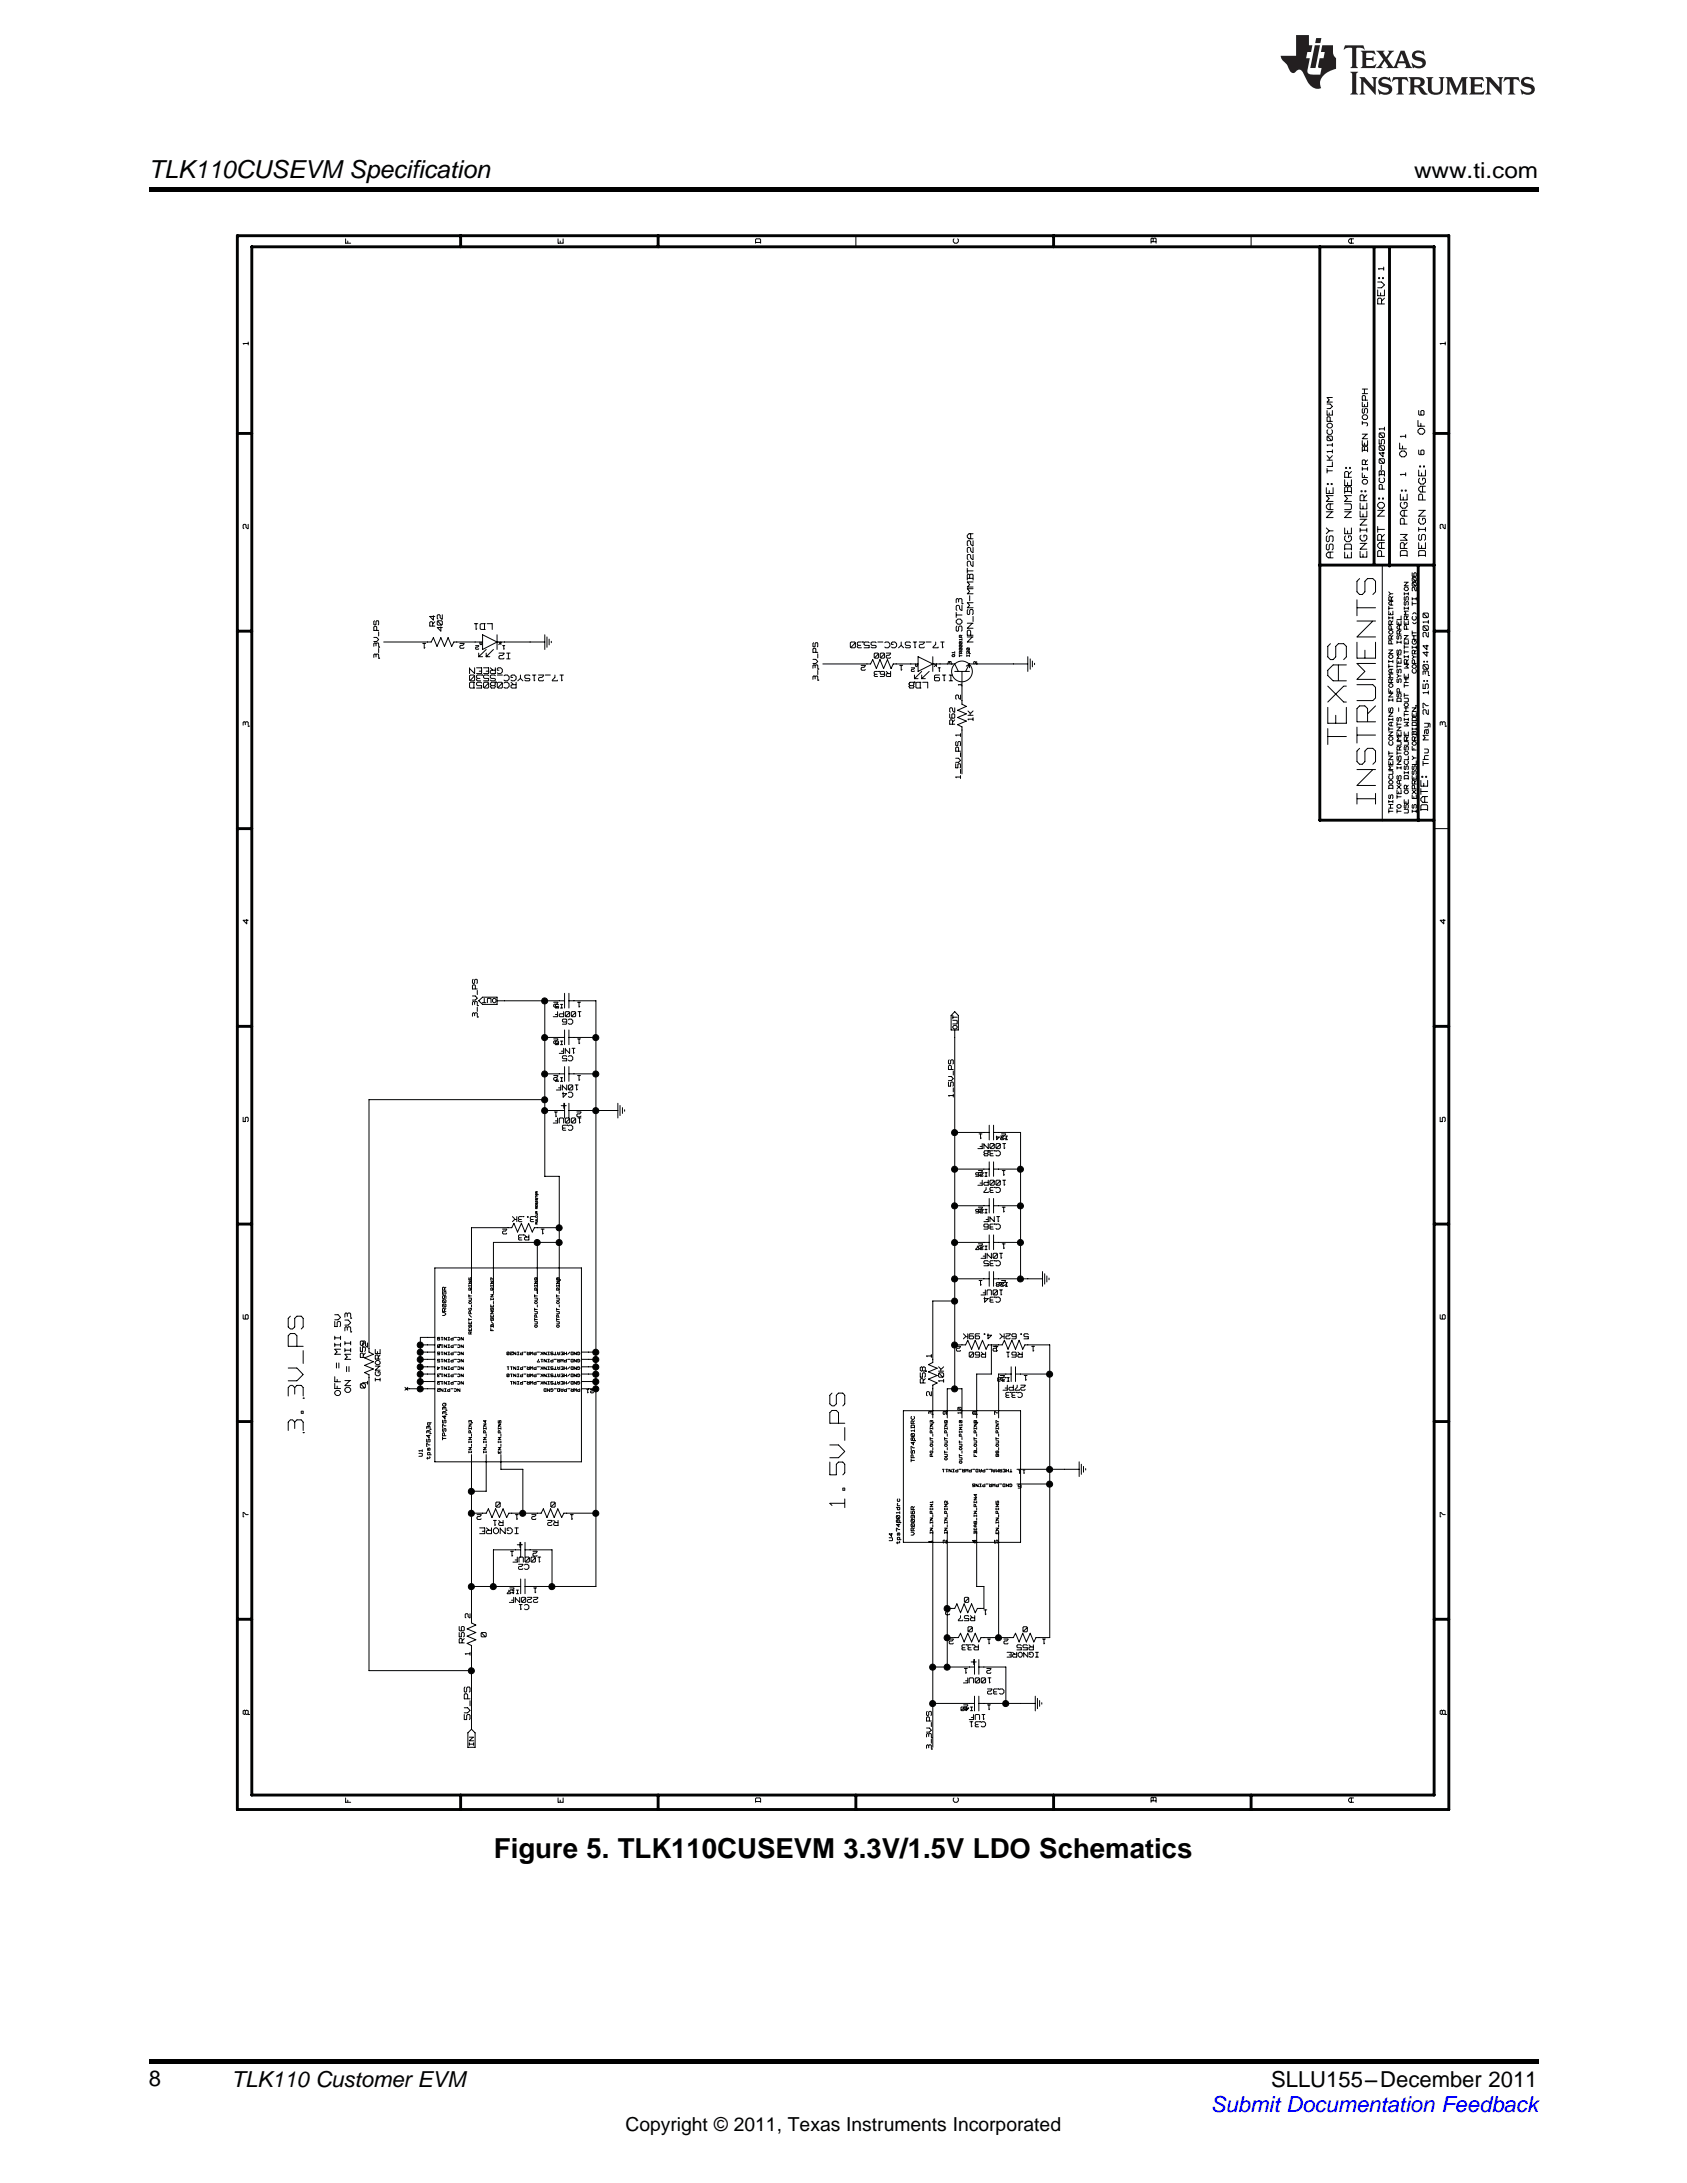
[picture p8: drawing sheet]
<svg xmlns="http://www.w3.org/2000/svg" width="216mm" height="279mm" viewBox="0 0 216 279" stroke-linecap="round" stroke-linejoin="round" font-family="sans-serif">
<defs><g id="words">
<g font-size="4.5" fill="#fff">
<text x="172.7" y="95.3" transform="rotate(-90 172.7 95.3)">TEXAS</text>
<text x="176.5" y="102.9" transform="rotate(-90 176.5 102.9)">INSTRUMENTS</text>
</g>
<g font-size="3.6" fill="#fff">
<text x="39.1" y="183.4" transform="rotate(-90 39.1 183.4)">3.3V_PS</text>
<text x="108.5" y="193" transform="rotate(-90 108.5 193)">1.5V_PS</text>
</g>
<text font-size="3.5" x="63.2" y="237.8">Figure 5. TLK110CUSEVM 3.3V/1.5V LDO Schematics</text>
<text font-size="3.2" x="19" y="22.7">TLK110CUSEVM Specification</text>
<g font-size="2.8">
<text x="181" y="22.7">www.ti.com</text>
<text x="19" y="267">8</text>
<text x="29.6" y="267.1">TLK110 Customer EVM</text>
<text x="162.7" y="267.1">SLLU155–December 2011</text>
</g>
<text font-size="2.8" fill="#00f" x="155" y="270.4">Submit Documentation Feedback</text>
<text font-size="2.5" x="80" y="272.7">Copyright © 2011, Texas Instruments Incorporated</text>
<g font-size="1.7" fill="#fff">
<text x="177.3" y="38.9" transform="rotate(-90 177.3 38.9)">REV:</text>
<text x="180.1" y="58.5" transform="rotate(-90 180.1 58.5)">OF</text>
<text x="182.5" y="55.6" transform="rotate(-90 182.5 55.6)">OF</text>
<text x="173.1" y="65.7" transform="rotate(-90 173.1 65.7)">N</text>
<text x="177.3" y="66" transform="rotate(-90 177.3 66)">N</text>
<text x="182.6" y="63.9" transform="rotate(-90 182.6 63.9)">P</text>
<text x="170.8" y="71.4" transform="rotate(-90 170.8 71.4)">ASSY AME:</text>
<text x="170.8" y="66" transform="rotate(-90 170.8 66)">N</text>
<text x="173.1" y="71.4" transform="rotate(-90 173.1 71.4)">EDGE UMBER:</text>
<text x="175.1" y="71.3" transform="rotate(-90 175.1 71.3)">ENGINEER:</text>
<text x="177.3" y="71.2" transform="rotate(-90 177.3 71.2)">PART O:</text>
<text x="180.2" y="71.2" transform="rotate(-90 180.2 71.2)">DRW AGE:</text>
<text x="180.2" y="66.4" transform="rotate(-90 180.2 66.4)">P</text>
<text x="182.6" y="71.2" transform="rotate(-90 182.6 71.2)">DESIGN AGE:</text>
<text x="182.9" y="103.7" transform="rotate(-90 182.9 103.7)">DATE:</text>
</g>
<g font-size="1.6" fill="#fff">
<text x="63" y="79.6" transform="rotate(-180 63 79.6)">LD1</text>
<text x="65.3" y="83.4" transform="rotate(-180 65.3 83.4)">I2</text>
<text x="120.8" y="82" transform="rotate(-180 120.8 82)">17_21SYGC_S530</text>
<text x="64.3" y="85.3" transform="rotate(-180 64.3 85.3)">GREEN</text>
<text x="66" y="87.1" transform="rotate(-180 66 87.1)">RC0805D</text>
<text x="72.1" y="86.2" transform="rotate(-180 72.1 86.2)">17_21SYGC_S530</text>
<text x="118.7" y="87.1" transform="rotate(-180 118.7 87.1)">LD8</text>
<text x="121.9" y="86.2" transform="rotate(-180 121.9 86.2)">I19</text>
<text x="72.5" y="140.9" transform="rotate(-180 72.5 140.9)">+</text>
<text x="66.3" y="195.3" transform="rotate(-180 66.3 195.3)">IGNORE</text>
<text x="66.9" y="197.1" transform="rotate(-180 66.9 197.1)">+</text>
<text x="124.9" y="212.1" transform="rotate(-180 124.9 212.1)">+</text>
</g>
<g font-size="1.4" fill="#fff">
<text x="54.5" y="82.1" transform="rotate(-180 54.5 82.1)">1</text>
<text x="59.4" y="82.1" transform="rotate(-180 59.4 82.1)">2</text>
<text x="114" y="83.4" transform="rotate(-180 114 83.4)">200</text>
<text x="123.2" y="80.8" transform="rotate(-90 123.2 80.8)">SOT23</text>
<text x="124.7" y="82.2" transform="rotate(-90 124.7 82.2)">NPN_SM-MMBT2222A</text>
<text x="110.7" y="84.9" transform="rotate(-180 110.7 84.9)">2</text>
<text x="114" y="85.7" transform="rotate(-180 114 85.7)">R63</text>
<text x="115.5" y="84.9" transform="rotate(-180 115.5 84.9)">1</text>
<text x="71.4" y="128.1" transform="rotate(-180 71.4 128.1)">2</text>
<text x="73.3" y="130.3" transform="rotate(-180 73.3 130.3)">C6</text>
<text x="74.3" y="128.1" transform="rotate(-180 74.3 128.1)">1</text>
<text x="74.4" y="129.3" transform="rotate(-180 74.4 129.3)">100PF</text>
<text x="71.4" y="132.8" transform="rotate(-180 71.4 132.8)">2</text>
<text x="71.4" y="137.4" transform="rotate(-180 71.4 137.4)">2</text>
<text x="73.3" y="134.9" transform="rotate(-180 73.3 134.9)">C5</text>
<text x="73.6" y="134" transform="rotate(-180 73.6 134)">1NF</text>
<text x="74.3" y="132.8" transform="rotate(-180 74.3 132.8)">1</text>
<text x="74.3" y="137.4" transform="rotate(-180 74.3 137.4)">1</text>
<text x="71.3" y="142.1" transform="rotate(-180 71.3 142.1)">1</text>
<text x="73.3" y="139.6" transform="rotate(-180 73.3 139.6)">C4</text>
<text x="73.3" y="143.8" transform="rotate(-180 73.3 143.8)">C3</text>
<text x="74" y="138.7" transform="rotate(-180 74 138.7)">10NF</text>
<text x="74.4" y="142.9" transform="rotate(-180 74.4 142.9)">100UF</text>
<text x="74.4" y="142.1" transform="rotate(-180 74.4 142.1)">2</text>
<text x="125.7" y="144.9" transform="rotate(-180 125.7 144.9)">1</text>
<text x="125.7" y="149.6" transform="rotate(-180 125.7 149.6)">2</text>
<text x="128" y="147.1" transform="rotate(-180 128 147.1)">C38</text>
<text x="128.6" y="149.6" transform="rotate(-180 128.6 149.6)">1</text>
<text x="128.7" y="146.2" transform="rotate(-180 128.7 146.2)">100NF</text>
<text x="128.7" y="144.9" transform="rotate(-180 128.7 144.9)">2</text>
<text x="68.4" y="155.5" transform="rotate(-180 68.4 155.5)">3.3K</text>
<text x="125.7" y="154.3" transform="rotate(-180 125.7 154.3)">2</text>
<text x="127.9" y="155.5" transform="rotate(-180 127.9 155.5)">1NF</text>
<text x="128" y="151.8" transform="rotate(-180 128 151.8)">C37</text>
<text x="128.6" y="154.3" transform="rotate(-180 128.6 154.3)">1</text>
<text x="128.7" y="150.9" transform="rotate(-180 128.7 150.9)">100PF</text>
<text x="64.8" y="157.1" transform="rotate(-180 64.8 157.1)">2</text>
<text x="67.7" y="157.9" transform="rotate(-180 67.7 157.9)">R3</text>
<text x="69.6" y="157.1" transform="rotate(-180 69.6 157.1)">1</text>
<text x="125.7" y="159" transform="rotate(-180 125.7 159)">2</text>
<text x="128" y="156.5" transform="rotate(-180 128 156.5)">C36</text>
<text x="128" y="161.2" transform="rotate(-180 128 161.2)">C35</text>
<text x="128.3" y="160.2" transform="rotate(-180 128.3 160.2)">10NF</text>
<text x="128.6" y="159" transform="rotate(-180 128.6 159)">1</text>
<text x="125.7" y="163.7" transform="rotate(-180 125.7 163.7)">1</text>
<text x="128" y="165.8" transform="rotate(-180 128 165.8)">C34</text>
<text x="128.3" y="164.9" transform="rotate(-180 128.3 164.9)">10UF</text>
<text x="128.7" y="163.7" transform="rotate(-180 128.7 163.7)">2</text>
<text x="43.7" y="174" transform="rotate(-90 43.7 174)">II 5</text>
<text x="122.9" y="172.1" transform="rotate(-180 122.9 172.1)">2</text>
<text x="126.1" y="172.9" transform="rotate(-180 126.1 172.9)">R60</text>
<text x="126.9" y="170.5" transform="rotate(-180 126.9 170.5)">4.99K</text>
<text x="127.6" y="172.1" transform="rotate(-180 127.6 172.1)">2</text>
<text x="127.7" y="172.1" transform="rotate(-180 127.7 172.1)">1</text>
<text x="130.8" y="172.9" transform="rotate(-180 130.8 172.9)">R61</text>
<text x="131.6" y="170.5" transform="rotate(-180 131.6 170.5)">5.62K</text>
<text x="132.4" y="172.1" transform="rotate(-180 132.4 172.1)">1</text>
<text x="43.7" y="178.6" transform="rotate(-90 43.7 178.6)">OFF =M V</text>
<text x="45" y="178.2" transform="rotate(-90 45 178.2)">ON =M V3</text>
<text x="45" y="174.2" transform="rotate(-90 45 174.2)">II 3</text>
<text x="128.5" y="175.8" transform="rotate(-180 128.5 175.8)">2</text>
<text x="130.8" y="178" transform="rotate(-180 130.8 178)">C33</text>
<text x="131.2" y="177.1" transform="rotate(-180 131.2 177.1)">27PF</text>
<text x="131.4" y="175.8" transform="rotate(-180 131.4 175.8)">1</text>
<text x="61.6" y="193.6" transform="rotate(-180 61.6 193.6)">2</text>
<text x="64" y="192.1" transform="rotate(-180 64 192.1)">0</text>
<text x="64.4" y="194.4" transform="rotate(-180 64.4 194.4)">R1</text>
<text x="66.3" y="193.6" transform="rotate(-180 66.3 193.6)">1</text>
<text x="68.6" y="193.6" transform="rotate(-180 68.6 193.6)">2</text>
<text x="71" y="192.1" transform="rotate(-180 71 192.1)">0</text>
<text x="71.4" y="194.4" transform="rotate(-180 71.4 194.4)">R2</text>
<text x="73.4" y="193.6" transform="rotate(-180 73.4 193.6)">1</text>
<text x="65.7" y="198.3" transform="rotate(-180 65.7 198.3)">1</text>
<text x="65.8" y="203" transform="rotate(-180 65.8 203)">2</text>
<text x="67.7" y="200" transform="rotate(-180 67.7 200)">C2</text>
<text x="68.7" y="203" transform="rotate(-180 68.7 203)">1</text>
<text x="68.7" y="198.3" transform="rotate(-180 68.7 198.3)">2</text>
<text x="69.2" y="199.1" transform="rotate(-180 69.2 199.1)">100UF</text>
<text x="67.7" y="205.2" transform="rotate(-180 67.7 205.2)">C1</text>
<text x="68.8" y="204.3" transform="rotate(-180 68.8 204.3)">220NF</text>
<text x="121.5" y="205.8" transform="rotate(-180 121.5 205.8)">2</text>
<text x="122" y="209.6" transform="rotate(-180 122 209.6)">2</text>
<text x="124" y="204.3" transform="rotate(-180 124 204.3)">0</text>
<text x="124.4" y="208" transform="rotate(-180 124.4 208)">0</text>
<text x="124.7" y="206.6" transform="rotate(-180 124.7 206.6)">R57</text>
<text x="126.3" y="205.8" transform="rotate(-180 126.3 205.8)">1</text>
<text x="126.8" y="209.6" transform="rotate(-180 126.8 209.6)">1</text>
<text x="129" y="209.6" transform="rotate(-180 129 209.6)">2</text>
<text x="131.5" y="208" transform="rotate(-180 131.5 208)">0</text>
<text x="133.8" y="209.6" transform="rotate(-180 133.8 209.6)">1</text>
<text x="123.8" y="213.3" transform="rotate(-180 123.8 213.3)">1</text>
<text x="125.2" y="210.3" transform="rotate(-180 125.2 210.3)">R33</text>
<text x="126.8" y="214.6" transform="rotate(-180 126.8 214.6)">100UF</text>
<text x="126.8" y="213.3" transform="rotate(-180 126.8 213.3)">2</text>
<text x="128.5" y="216" transform="rotate(-180 128.5 216)">C32</text>
<text x="132.2" y="210.3" transform="rotate(-180 132.2 210.3)">R55</text>
<text x="132.9" y="211.3" transform="rotate(-180 132.9 211.3)">IGNORE</text>
<text x="60.3" y="220.1" transform="rotate(-90 60.3 220.1)">5V_PS</text>
<text x="123.9" y="218" transform="rotate(-180 123.9 218)">2</text>
<text x="126" y="219.3" transform="rotate(-180 126 219.3)">1UF</text>
<text x="126.1" y="220.2" transform="rotate(-180 126.1 220.2)">C31</text>
<text x="126.8" y="218" transform="rotate(-180 126.8 218)">1</text>
</g>
<g font-size="1.3" fill="#fff">
<text x="177.2" y="34.6" transform="rotate(-90 177.2 34.6)">1</text>
<text x="182.4" y="53.1" transform="rotate(-90 182.4 53.1)">6</text>
<text x="175.1" y="55.3" transform="rotate(-90 175.1 55.3)">OSEPH</text>
<text x="180" y="56.1" transform="rotate(-90 180 56.1)">1</text>
<text x="182.4" y="58.2" transform="rotate(-90 182.4 58.2)">6</text>
<text x="170.6" y="60.5" transform="rotate(-90 170.6 60.5)">TLK110COPEVM</text>
<text x="175.1" y="62" transform="rotate(-90 175.1 62)">OFIR BEN J</text>
<text x="177.3" y="62.6" transform="rotate(-90 177.3 62.6)">PCB-040501</text>
<text x="180" y="60.9" transform="rotate(-90 180 60.9)">1</text>
<text x="182.9" y="94.5" transform="rotate(-90 182.9 94.5)">ay 2</text>
<text x="182.9" y="92.4" transform="rotate(-90 182.9 92.4)">7 1</text>
<text x="182.9" y="90.9" transform="rotate(-90 182.9 90.9)">5:30:44 2010</text>
<text x="182.9" y="98" transform="rotate(-90 182.9 98)">Thu M</text>
</g>
<g font-size="1.2" fill="#fff">
<text x="45" y="31.1" transform="rotate(-90 45 31.1)">F</text>
<text x="72.2" y="31.1" transform="rotate(-90 72.2 31.1)">E</text>
<text x="97.4" y="31.1" transform="rotate(-90 97.4 31.1)">D</text>
<text x="122.7" y="31.1" transform="rotate(-90 122.7 31.1)">C</text>
<text x="148" y="31.1" transform="rotate(-90 148 31.1)">B</text>
<text x="173.3" y="31.1" transform="rotate(-90 173.3 31.1)">A</text>
<text x="31.9" y="44.1" transform="rotate(-90 31.9 44.1)">1</text>
<text x="185" y="44.1" transform="rotate(-90 185 44.1)">1</text>
<text x="31.9" y="67.7" transform="rotate(-90 31.9 67.7)">2</text>
<text x="185" y="67.7" transform="rotate(-90 185 67.7)">2</text>
<text x="55.7" y="80.1" transform="rotate(-90 55.7 80.1)">R4</text>
<text x="56.7" y="80.8" transform="rotate(-90 56.7 80.8)">402</text>
<text x="48.6" y="84.2" transform="rotate(-90 48.6 84.2)">3_3V_PS</text>
<text x="104.7" y="87" transform="rotate(-90 104.7 87)">3_3V_PS</text>
<text x="123" y="89.5" transform="rotate(-90 123 89.5)">2</text>
<text x="31.9" y="92.9" transform="rotate(-90 31.9 92.9)">3</text>
<text x="122.3" y="92.7" transform="rotate(-90 122.3 92.7)">R62</text>
<text x="123" y="94.3" transform="rotate(-90 123 94.3)">1</text>
<text x="124.6" y="92.2" transform="rotate(-90 124.6 92.2)">1K</text>
<text x="185" y="92.9" transform="rotate(-90 185 92.9)">3</text>
<text x="123" y="99.6" transform="rotate(-90 123 99.6)">1_5V_PS</text>
<text x="31.9" y="118.2" transform="rotate(-90 31.9 118.2)">4</text>
<text x="185" y="118.2" transform="rotate(-90 185 118.2)">4</text>
<text x="61.2" y="130.2" transform="rotate(-90 61.2 130.2)">3_3V_PS</text>
<text x="63.5" y="127.6" transform="rotate(-180 63.5 127.6)">OUT</text>
<text x="31.9" y="143.6" transform="rotate(-90 31.9 143.6)">5</text>
<text x="122.1" y="140.4" transform="rotate(-90 122.1 140.4)">1_5V_PS</text>
<text x="185" y="143.6" transform="rotate(-90 185 143.6)">5</text>
<text x="31.9" y="168.8" transform="rotate(-90 31.9 168.8)">6</text>
<text x="46.9" y="173.7" transform="rotate(-90 46.9 173.7)">R59</text>
<text x="47.1" y="172.4" transform="rotate(-90 47.1 172.4)">2</text>
<text x="119.3" y="173.7" transform="rotate(-90 119.3 173.7)">1</text>
<text x="185" y="168.8" transform="rotate(-90 185 168.8)">6</text>
<text x="46.9" y="177.7" transform="rotate(-90 46.9 177.7)">01</text>
<text x="48.7" y="176.8" transform="rotate(-90 48.7 176.8)">IGNORE</text>
<text x="118.5" y="177" transform="rotate(-90 118.5 177)">R58</text>
<text x="119.3" y="178.6" transform="rotate(-90 119.3 178.6)">2</text>
<text x="120.9" y="176.9" transform="rotate(-90 120.9 176.9)">10K</text>
<text x="31.9" y="194.1" transform="rotate(-90 31.9 194.1)">7</text>
<text x="185" y="194.1" transform="rotate(-90 185 194.1)">7</text>
<text x="60.2" y="207.1" transform="rotate(-90 60.2 207.1)">2</text>
<text x="62.3" y="209.5" transform="rotate(-90 62.3 209.5)">0</text>
<text x="59.5" y="210.3" transform="rotate(-90 59.5 210.3)">R56</text>
<text x="60.2" y="211.8" transform="rotate(-90 60.2 211.8)">1</text>
<text x="31.9" y="219.4" transform="rotate(-90 31.9 219.4)">8</text>
<text x="185" y="219.4" transform="rotate(-90 185 219.4)">8</text>
<text x="119.3" y="223.9" transform="rotate(-90 119.3 223.9)">3_3V_PS</text>
<text x="45" y="230.7" transform="rotate(-90 45 230.7)">F</text>
<text x="72.2" y="230.7" transform="rotate(-90 72.2 230.7)">E</text>
<text x="97.4" y="230.7" transform="rotate(-90 97.4 230.7)">D</text>
<text x="122.7" y="230.7" transform="rotate(-90 122.7 230.7)">C</text>
<text x="148" y="230.7" transform="rotate(-90 148 230.7)">B</text>
<text x="173.3" y="230.7" transform="rotate(-90 173.3 230.7)">A</text>
</g>
<g font-size="1.1" fill="#fff">
<text x="61.3" y="82.4" transform="rotate(-180 61.3 82.4)">2</text>
<text x="64.6" y="82.4" transform="rotate(-180 64.6 82.4)">1</text>
<text x="117" y="85.3" transform="rotate(-180 117 85.3)">2</text>
<text x="120.3" y="85.3" transform="rotate(-180 120.3 85.3)">1</text>
<text x="72" y="128.4" transform="rotate(-180 72 128.4)">I5</text>
<text x="122.6" y="131.7" transform="rotate(-90 122.6 131.7)">OUT</text>
<text x="72" y="137.8" transform="rotate(-180 72 137.8)">I7</text>
<text x="72" y="133.1" transform="rotate(-180 72 133.1)">I6</text>
<text x="126.3" y="149.9" transform="rotate(-180 126.3 149.9)">I25</text>
<text x="128.9" y="145.2" transform="rotate(-180 128.9 145.2)">I24</text>
<text x="126.3" y="154.6" transform="rotate(-180 126.3 154.6)">I26</text>
<text x="126.3" y="159.3" transform="rotate(-180 126.3 159.3)">I27</text>
<text x="128.9" y="164" transform="rotate(-180 128.9 164)">I28</text>
<text x="129.2" y="176.1" transform="rotate(-180 129.2 176.1)">I33</text>
<text x="66.4" y="203.3" transform="rotate(-180 66.4 203.3)">I17</text>
<text x="124.5" y="218.3" transform="rotate(-180 124.5 218.3)">I40</text>
<text x="60.7" y="223.4" transform="rotate(-90 60.7 223.4)">IN</text>
</g>
<g font-size="1" fill="#fff">
<text x="178.4" y="83.8" transform="rotate(-90 178.4 83.8)">ROPRIETARY</text>
<text x="180.4" y="82.6" transform="rotate(-90 180.4 82.6)">ERMISSION</text>
<text x="181.4" y="80" transform="rotate(-90 181.4 80)">C) T 006</text>
<text x="181.4" y="78.4" transform="rotate(-90 181.4 78.4)">I 2</text>
<text x="179.4" y="89.4" transform="rotate(-90 179.4 89.4)">YSTEMS I</text>
<text x="179.4" y="85.1" transform="rotate(-90 179.4 85.1)">SRAEL</text>
<text x="180.4" y="89" transform="rotate(-90 180.4 89)">HE W</text>
<text x="180.4" y="86.8" transform="rotate(-90 180.4 86.8)">RITTEN P</text>
<text x="181.4" y="86.2" transform="rotate(-90 181.4 86.2)">COPYRIGHT (</text>
<text x="178.4" y="95.4" transform="rotate(-90 178.4 95.4)">ONTAINS I</text>
<text x="178.4" y="90.9" transform="rotate(-90 178.4 90.9)">NFORMATION P</text>
<text x="179.4" y="91.4" transform="rotate(-90 179.4 91.4)">SP S</text>
<text x="180.4" y="93.3" transform="rotate(-90 180.4 93.3)">ITHOUT T</text>
<text x="178.4" y="101.1" transform="rotate(-90 178.4 101.1)">OCUMENT C</text>
<text x="179.4" y="99.2" transform="rotate(-90 179.4 99.2)">NSTRUMENTS -D</text>
<text x="180.4" y="101.3" transform="rotate(-90 180.4 101.3)">R D</text>
<text x="180.4" y="99.8" transform="rotate(-90 180.4 99.8)">ISCLOSURE W</text>
<text x="181.4" y="96.7" transform="rotate(-90 181.4 96.7)">ORBIDDEN.</text>
<text x="178.4" y="104.1" transform="rotate(-90 178.4 104.1)">THIS D</text>
<text x="179.4" y="104.1" transform="rotate(-90 179.4 104.1)">TO T</text>
<text x="179.4" y="102.1" transform="rotate(-90 179.4 102.1)">EXAS I</text>
<text x="180.4" y="104.1" transform="rotate(-90 180.4 104.1)">USE O</text>
<text x="181.4" y="104" transform="rotate(-90 181.4 104)">IS E</text>
<text x="181.4" y="102.4" transform="rotate(-90 181.4 102.4)">XPRESSLY F</text>
<text x="76" y="177.7" transform="rotate(-180 76 177.7)">21</text>
<text x="130.7" y="189.9" transform="rotate(-180 130.7 189.9)">6</text>
<text x="131.2" y="188" transform="rotate(-180 131.2 188)">11</text>
</g>
<g font-size=".8" fill="#fff">
<text x="61.7" y="82.1" transform="rotate(-180 61.7 82.1)">A</text>
<text x="64.1" y="82.1" transform="rotate(-180 64.1 82.1)">K</text>
<text x="117.4" y="84.9" transform="rotate(-180 117.4 84.9)">A</text>
<text x="119.8" y="84.9" transform="rotate(-180 119.8 84.9)">K</text>
<text x="57.2" y="168.3" transform="rotate(-90 57.2 168.3)">V</text>
<text x="59.3" y="172" transform="rotate(-180 59.3 172)">NC_PIN18</text>
<text x="59.3" y="173" transform="rotate(-180 59.3 173)">NC_PIN16</text>
<text x="59.3" y="173.9" transform="rotate(-180 59.3 173.9)">NC_PIN15</text>
<text x="59.3" y="171.1" transform="rotate(-180 59.3 171.1)">NC_PIN19</text>
<text x="74.2" y="173.9" transform="rotate(-180 74.2 173.9)">GND_PWR_PIN17</text>
<text x="74.2" y="173" transform="rotate(-180 74.2 173)">GND/HEATSINK_PWR_PIN20</text>
<text x="58.9" y="177.7" transform="rotate(-180 58.9 177.7)">NC_PIN2</text>
<text x="59.3" y="176.7" transform="rotate(-180 59.3 176.7)">NC_PIN12</text>
<text x="59.3" y="174.8" transform="rotate(-180 59.3 174.8)">NC_PIN14</text>
<text x="59.3" y="175.8" transform="rotate(-180 59.3 175.8)">NC_PIN13</text>
<text x="74.2" y="177.7" transform="rotate(-180 74.2 177.7)">PWR_PAD_GND</text>
<text x="74.2" y="176.7" transform="rotate(-180 74.2 176.7)">GND/HEATSINK_PWR_PIN1</text>
<text x="74.2" y="174.8" transform="rotate(-180 74.2 174.8)">GND/HEATSINK_PWR_PIN11</text>
<text x="74.2" y="175.8" transform="rotate(-180 74.2 175.8)">GND/HEATSINK_PWR_PIN10</text>
<text x="57.2" y="184.3" transform="rotate(-90 57.2 184.3)">TPS75433Q R0095R</text>
<text x="119.4" y="181" transform="rotate(-90 119.4 181)">3</text>
<text x="121.2" y="181" transform="rotate(-90 121.2 181)">9</text>
<text x="123.1" y="181" transform="rotate(-90 123.1 181)">10</text>
<text x="125" y="181" transform="rotate(-90 125 181)">8</text>
<text x="127.8" y="181" transform="rotate(-90 127.8 181)">7</text>
<text x="54.1" y="186.4" transform="rotate(-90 54.1 186.4)">U1</text>
<text x="55.1" y="186.8" transform="rotate(-90 55.1 186.8)">tps75433q</text>
<text x="117.1" y="187.1" transform="rotate(-90 117.1 187.1)">TPS74801DRC</text>
<text x="129.5" y="189.8" transform="rotate(-180 129.5 189.8)">GND_PWR_PIN6</text>
<text x="129.5" y="188" transform="rotate(-180 129.5 188)">THERMAL_PAD_PWR_PIN11</text>
<text x="114.3" y="197.2" transform="rotate(-90 114.3 197.2)">U4</text>
<text x="115.2" y="197.6" transform="rotate(-90 115.2 197.6)">tps74801drc</text>
<text x="117.1" y="196.5" transform="rotate(-90 117.1 196.5)">VR0096R</text>
<text x="119.4" y="197.4" transform="rotate(-90 119.4 197.4)">1</text>
<text x="121.2" y="197.5" transform="rotate(-90 121.2 197.5)">2</text>
<text x="125" y="197.5" transform="rotate(-90 125 197.5)">4</text>
<text x="127.8" y="197.5" transform="rotate(-90 127.8 197.5)">5</text>
</g>
<g font-size=".7" fill="#fff">
<text x="121.8" y="85" transform="rotate(-90 121.8 85)">3</text>
<text x="122.2" y="84.1" transform="rotate(-90 122.2 84.1)">Q1</text>
<text x="123.1" y="87.8" transform="rotate(-90 123.1 87.8)">1</text>
<text x="123.2" y="84.1" transform="rotate(-90 123.2 84.1)">TR0001R</text>
<text x="124.1" y="84" transform="rotate(-90 124.1 84)">I20</text>
<text x="125.1" y="85" transform="rotate(-90 125.1 85)">2</text>
<text x="60.4" y="170.7" transform="rotate(-90 60.4 170.7)">RESET/PG_OUT_PIN6</text>
<text x="63.2" y="170.3" transform="rotate(-90 63.2 170.3)">FB/SENSE_IN_PIN7</text>
<text x="68.8" y="169.9" transform="rotate(-90 68.8 169.9)">OUTPUT_OUT_PIN9</text>
<text x="71.6" y="169.9" transform="rotate(-90 71.6 169.9)">OUTPUT_OUT_PIN8</text>
<text x="60.4" y="186" transform="rotate(-90 60.4 186)">IN_IN_PIN3</text>
<text x="62.3" y="186" transform="rotate(-90 62.3 186)">IN_IN_PIN4</text>
<text x="64.2" y="186" transform="rotate(-90 64.2 186)">EN_IN_PIN5</text>
<text x="119.4" y="186.4" transform="rotate(-90 119.4 186.4)">PG_OUT_PIN3</text>
<text x="121.3" y="186.9" transform="rotate(-90 121.3 186.9)">OUT_OUT_PIN9</text>
<text x="123.2" y="187.3" transform="rotate(-90 123.2 187.3)">OUT_OUT_PIN10</text>
<text x="125.1" y="186.4" transform="rotate(-90 125.1 186.4)">FB_OUT_PIN8</text>
<text x="127.9" y="186.4" transform="rotate(-90 127.9 186.4)">SS_OUT_PIN7</text>
<text x="119.4" y="196.3" transform="rotate(-90 119.4 196.3)">IN_IN_PIN1</text>
<text x="121.3" y="196.3" transform="rotate(-90 121.3 196.3)">IN_IN_PIN2</text>
<text x="125.1" y="196.3" transform="rotate(-90 125.1 196.3)">BIAS_IN_PIN4</text>
<text x="127.9" y="196.3" transform="rotate(-90 127.9 196.3)">EN_IN_PIN5</text>
</g>
<g font-size=".4" fill="#fff">
<text x="68.8" y="154.6" transform="rotate(-90 68.8 154.6)">RESISTOR</text>
<text x="68.8" y="156.7" transform="rotate(-90 68.8 156.7)">PULLUP</text>
</g>
</g></defs>
<g fill="#231f20">
<path d="M172.1 5.8l-.1 .6a1 1 0 0 1 1-.3v2.3l-.2 .3h1l-.2-.3v-2.3a1.27 1.27 0 0 1 1.1 .2l-.2-.5zM174.1 6.5l.3 .4v1.5l-.3 .3h1.9l.2-.5h-.1a1.12 1.12 0 0 1-1.2 .2l-.1-.7h.6l.4 .2v-.7l-.4 .2h-.6v-.5l.1-.1h.1a.96 .96 0 0 1 1 .2h.1l-.2-.5zM176.1 6.5l.9 1.1-.5 .8-.4 .3h.8l-.1-.2 .4-.7 .4 .7-.2 .2h1.6l-.2-.2 .1-.4h.9l.2 .4-.2 .2h.9l-.2-.3-.8-1.9h-.5l-.6 1.8-.3 .3-.7-1.1 .4-.7 .4-.3h-.8l.2 .1-.1 .2-.3 .5-.4-.6 .2-.2zM179.4 6.9l.3 .9h-.7zM180.9 6.6a.63 .63 0 0 0-.2 .7 .63 .63 0 0 0 .6 .4l.6 .2 .1 .2a.57 .57 0 0 1-.9 .2l-.5-.2 .2 .6 .2-.1 .1 .1a.92 .92 0 0 0 1.4-.6 .67 .67 0 0 0-.7-.7l-.6-.2-.1-.2v-.1a.82 .82 0 0 1 1.2 .2l-.1-.6-.2 .1-.1-.1a1.01 1.01 0 0 0-1 .1zM172.8 9.2l.3 .3v2.2l-.1 .2-.2 .2h1l-.2-.2v-.2v-2.2l.2-.3zM174 9.9l.2 .3v1.5l-.2 .4h.7l-.2-.4v-1.3l1.6 1.7v-1.9l.2-.3h-.7l.2 .3v.9l-1.2-1.2zM176.6 10a.62 .62 0 0 0-.2 .7 .62 .62 0 0 0 .6 .4l.6 .2 .1 .2a.57 .57 0 0 1-.9 .2l-.5-.3 .2 .7 .2-.1h.1a.92 .92 0 0 0 1.4-.6 .67 .67 0 0 0-.7-.7l-.6-.1-.1-.2v-.1a.82 .82 0 0 1 1.2 .2l-.1-.6-.2 .1-.1-.1a1.02 1.02 0 0 0-1 .1zM178.3 9.9l-.1 .6a.61 .61 0 0 1 .7-.3v1.5v.2l-.2 .2h1l-.3-.2v-.2v-1.5a.63 .63 0 0 1 .8 .3l-.1-.6zM180.3 9.9l.2 .3v1.5l-.2 .4h.9l-.2-.2v-.7h.4l.2 .2a.83 .83 0 0 0 1.1 .7l-.4-.4a.96 .96 0 0 0-.6-.6 .58 .58 0 0 0 .6-.6 .58 .58 0 0 0-.5-.6zM181 10.2l.1-.1a.45 .45 0 0 1 .6 .1 .45 .45 0 0 1 .1 .5l-.2 .2h-.6zM182.5 9.9l.2 .3v1.2a.84 .84 0 0 0 1 .7 .76 .76 0 0 0 1-.8v-1.1l.2-.3h-.8l.3 .3-.1 1.4a.6 .6 0 0 1-.6 .3 .6 .6 0 0 1-.5-.6v-1.1l.2-.3zM185 9.9l.2 .3v1.5l-.2 .4h.7l-.2-.4v-1.4l.8 1.8 .8-1.8v1.4l-.2 .4h1l-.2-.2-.1-.2v-1.5l.3-.3h-.8l-.7 1.4-.6-1.4zM188 9.9l.2 .3v1.5v.2l-.2 .2h1.8l.2-.5v-.1a1.12 1.12 0 0 1-1.2 .3l-.1-.7h.6l.4 .1v-.6l-.4 .2h-.6v-.5l.1-.1 .1-.1a.96 .96 0 0 1 1 .3l-.1-.5zM190.1 9.9l.2 .3v1.5l-.2 .4h.7l-.2-.4v-1.3l1.6 1.7v-1.9l.2-.3h-.7l.2 .3v.9l-1.1-1.2zM192.6 9.9l-.1 .6a.61 .61 0 0 1 .7-.3v1.5v.2l-.2 .2h.9l-.2-.2v-.2v-1.5a.63 .63 0 0 1 .8 .3l-.2-.6zM194.9 10a.62 .62 0 0 0-.2 .7 .62 .62 0 0 0 .6 .4l.5 .2 .2 .2a.57 .57 0 0 1-1 .2l-.4-.3 .2 .7 .1-.1h.2a.92 .92 0 0 0 1.3-.6 .67 .67 0 0 0-.6-.7l-.6-.1-.2-.2 .1-.1a.82 .82 0 0 1 1.1 .2l-.1-.6-.2 .1-.1-.1a1.01 1.01 0 0 0-.9 .1z"/>
<path d="M165.9 4.5v2.6h-2a1.6 1.6 0 0 0 .7 1.1l.2 .2a1.16 1.16 0 0 0 .7 1l.2-.1a.56 .56 0 0 1 .5-.4 .56 .56 0 0 1 .5 .3l.2 .4a2.31 2.31 0 0 0 1.6 1.8l.6-.1-.1-.2a1.56 1.56 0 0 1 1.1-1.9l.9-.4v-1.4a.88 .88 0 0 1-.4-.8v-.8h-1.4l-.2 .9h.5l-.1 .8h-.5l-.2 .9v.2l.4 .1-.1 .9-1.5-.1a.78 .78 0 0 1-.1-.9l.2-1.1h-.4l.1-.8h.5l.2-.9h-.5v-1.3zM168.3 5.8l-.6 2.9h.7l.5-2.9zM168.4 4.9l-.1 .6h.7l.1-.6z"/>
</g>
<g fill="none" stroke="#010202" stroke-width=".37">
<path d="M30.4 30.2h155v201.4h-155zM32.2 31.6h151.3v198.1h-151.3zM59 30.2v1.4M84.2 30.2v1.4M134.8 30.2v1.4M168.9 31.6v73.4h14.6M175.9 31.7v40.5M177.8 31.7v40.7M30.4 55.5h1.8M183.5 55.5h1.9M168.8 72.3h14.7M181.5 72.4v32.6"/>
<path d="M30.4 80.8h1.8M183.5 80.8h1.9M30.4 106.1h1.8M30.4 131.4h1.8M183.5 131.4h1.9M30.4 156.7h1.8M183.5 156.7h1.9M30.4 181.9h1.8M183.5 181.9h1.9M30.4 207.2h1.8M183.5 207.2h1.9M59 229.7v1.9"/>
<path d="M84.2 229.7v1.9M109.5 229.7v1.9M134.8 229.7v1.9M160.1 229.7v1.9"/>
</g>
<g fill="none" stroke="#010202" stroke-width=".13">
<path d="M44.2 30.6v.5M44.3 31.1h.6M44.5 30.8v.3M71.4 30.6v.5M71.5 31.1h.6M71.7 30.8v.3M72.1 30.6v.5M96.7 30.7v.4M96.7 31h.6M96.8 30.6l-.1 .1M96.8 30.6h.4M97.3 30.6v.1"/>
<path d="M97.3 30.7v.4M109.5 30.2v1.4M122 30.7v.2M122 30.9l.2 .2M122.1 30.6l-.1 .1M122.2 31.1h.2M122.6 30.6v.1M122.6 30.7v.2M122.6 30.9l-.1 .2M147.3 30.6v.5M147.3 30.9h.6M147.4 30.5l-.1 .1"/>
<path d="M147.4 30.5h.1M147.5 30.5h.1M147.6 30.6v.3M147.7 30.5l-.1 .1M147.7 30.5h.1M147.9 30.5l.1 .1M148 30.6v.5M160.1 30.2v1.4M172.6 30.8v.1M172.6 30.9l.2 .2M172.8 30.6l-.2 .2M172.8 31.1h.4"/>
<path d="M172.8 30.6h.4M173 30.6v.5M176.3 37.1v.8M176.3 38.3v.6M176.3 36.1h.5M176.3 36.8h.5M176.3 37.9h.9M176.3 38.9h.9M176.4 34.4l.1 .1M176.4 35.6v.1M176.4 35.5h.2M176.4 38.2l-.1 .1"/>
<path d="M176.4 34.4h.7M176.5 35.7h.1M176.5 38.2h.2M176.6 35.6h.1M176.7 38.2l.1 .1M176.7 37.5v.3M176.8 38.3v.6M176.8 36.1l.4 .4M176.9 35.6v.1M176.9 35.5h.2M177 35.7h.1M177.1 35.6h.1"/>
<path d="M177.1 34.2v.4M177.1 36.5l-.3 .3M177.2 37.1v.7M177.2 38.2l-.4 .3M31.7 44h-.6l.1 .1M31.8 43.8v.3M169.8 52.5v.6M169.8 53.5v.4M169.8 54.4v.1M169.8 55.1v.3M169.8 55.9v.4M169.8 59.9v.6"/>
<path d="M169.8 56.3l.1 .1M169.8 57h.1M169.8 57.8l.1 .1M169.8 52.3h.4M169.8 50.9l.3 .3M169.8 51.7h.4M169.8 54.6l.2 .2M169.8 55.4l.2 .2M169.8 58.9h.7M169.8 58.3l.3 .3M169.8 59.7h.7M169.9 53.1h.6"/>
<path d="M169.9 50.9h.6M169.9 51.5h.6M169.9 53.9h.6M169.9 57h.6M169.9 57.8h.6M169.9 53.3l-.1 .1M169.9 55l-.1 .1M169.9 55.8v.1M169.9 55.8l-.1 .1M170 53.3h.1M170 55.9l.4 .5M170 55.8h.4"/>
<path d="M170 56.4h.4M170 54.2l-.2 .2M170.1 54.2h.2M170.1 54.8h.2M170.1 55.6h.2M170.1 51.2l-.3 .3M170.1 52.9v.2M170.1 58.7v.2M170.1 53.3l.1 .1M170.1 58.6h.1M170.2 53.5v.4M170.2 51.7l.3 .3"/>
<path d="M170.3 54.2l.2 .2M170.4 55l.1 .1M170.4 55.8l.1 .1M170.5 52l-.3 .3M170.5 52.5v.6M170.5 54.4v.1M170.5 55.1v.3M170.5 55.9v.4M170.5 56.7v.4M170.5 57.6v.4M170.5 59.1v.6M170.5 56.3l-.1 .1"/>
<path d="M170.5 54.6l-.2 .2M170.5 55.4l-.2 .2M170.5 58.3l-.2 .3M172.2 59.8h.1M172.2 59.9h.1M172.3 59.9h.1M172.7 59.8h.1M172.7 59.9h.1M172.8 59.9h.1M174.3 52.8l.1 .1M174.3 50.8v.4M174.3 51.5v.5"/>
<path d="M174.3 52.4v.4M174.3 53.3v.2M174.3 53.9v.4M174.3 56.4v.6M174.3 57.3v.5M174.3 59v.5M174.3 59.8v.4M174.3 55.6h.7M174.3 49.8h.7M174.3 50.4h.7M174.3 53.5l.2 .2M174.4 57.6h.6"/>
<path d="M174.4 51.2h.6M174.4 52h.6M174.4 54.1h.5M174.4 56.2h.6M174.4 57h.6M174.4 59.5h.6M174.4 50.6l-.1 .1M174.4 52.3l-.1 .1M174.4 52.9h.1M174.4 57.1l-.1 .1M174.4 58.9l-.1 .1M174.5 50.6h.1"/>
<path d="M174.5 57.1h.1M174.5 58.9h.1M174.5 57.1l.1 .1M174.5 53.1l-.2 .2M174.6 53.1h.2M174.6 53.7h.2M174.6 50.6l.1 .1M174.6 49.8v.6M174.6 51.8v.2M174.6 52.4v.4M174.6 56.7v.3M174.6 57.3v.3"/>
<path d="M174.6 52.8l-.1 .1M174.6 58.9l.1 .1M174.7 52.3l-.1 .1M174.7 57.1l-.1 .1M174.7 50.8v.4M174.7 59v.4M174.8 52.3h.1M174.8 57.1h.1M174.8 53.1l.2 .2M174.9 55.6l-.6 .6M174.9 52.3l.1 .1M174.9 54.1l.1 .1"/>
<path d="M174.9 57.1l.1 .1M175 52.8l-.1 .1M175 51.5v.5M175 52.4v.4M175 53.3v.2M175 54.3v.1M175 56.4v.6M175 57.3v.5M175 59.8v.4M175 54.4l-.1 .1M175 53.5l-.2 .2M175 58.9l-.2 .2"/>
<path d="M176.5 54.9l.1 .1M176.5 55.9l.1 .1M176.5 57.2v.3l.1 .1M176.5 59.2l.1 .1M176.5 55.5v.4M176.5 56.2v.6M176.5 58.8v.4M176.5 56.8h.3M176.5 58l.5 .5M176.5 54.9h.6M176.5 58h.7M176.6 55.4v.1"/>
<path d="M176.6 57.1h.1M176.6 58.7v.1M176.6 55.4l-.1 .1M176.6 57l-.1 .1M176.6 58.7l-.1 .1M176.6 55.5l.5 .5M176.6 55.4h.5M176.6 56h.5M176.6 57.2l.5 .4M176.6 57h.5M176.6 57.6h.5M176.6 58.8l.5 .5h-.5"/>
<path d="M176.6 58.7h.5M176.8 56.4v.4M176.8 59.5v.6M176.9 56.2l-.1 .1M176.9 56.2h.2M177 57.9v.5M177.1 55.4l.1 .1M177.1 56.2l.1 .1M177.1 57l.1 .1M177.1 58.7l.1 .1M177.2 54.7v.4M177.2 55.5v.4"/>
<path d="M177.2 56.4v.3M177.2 57.2v.3l-.1 .1M177.2 58.8v.4M177.2 55.9l-.1 .1M177.2 56.7l-.1 .1M177.2 59.2l-.1 .1M179.1 56.7v.7M179.1 58v.2M179.1 58.2l.3 .3M179.2 57.4h.8M179.2 55.8l.1 .1M179.2 55.8h.7"/>
<path d="M179.4 57.7l-.3 .3M179.4 57.7h.3M179.4 58.5h.3M179.5 57.1v.3M179.7 57.7l.3 .3M179.9 55.6v.4M180 58v.2M180 58.2l-.3 .3M181.5 53.8v.7M181.5 55.1v.2M181.5 55.3l.2 .3M181.5 54.5h.8"/>
<path d="M181.6 52.5v.5M181.6 57.6v.5M181.6 58.1l.1 .1M181.6 53l.1 .1M181.7 59.6h.1M181.7 59.7v.1M181.7 58.2h.4M181.7 53.1h.4M181.7 59.8h.1M181.7 54.8l-.2 .3M181.7 54.8h.4M181.7 55.6h.4"/>
<path d="M181.8 59.7h.1M181.8 52.7v.3M181.8 54.2v.3M181.8 57.7v.4M181.8 58.1l.1 .1M181.8 53l.1 .1M182 57.6l-.2 .1M182 52.5l-.2 .1M182 57.6h.1M182 52.5h.1M182.1 54.8l.2 .3M182.1 57.6l.1 .1"/>
<path d="M182.1 52.5l.1 .1M182.2 59.6h.1M182.2 59.7v.1M182.2 59.8h.1M182.2 58.1l-.1 .1M182.2 53l-.1 .1M182.2 52.7v.3M182.2 57.7v.4M182.3 59.7h.1M182.3 55.1v.2M182.3 55.3l-.2 .3M184.3 44l.1 .1"/>
<path d="M184.3 44h.6M185 43.8v.3M31.1 67.6l.1 .1M31.1 67.2v.3M31.2 67.1l-.1 .1M31.2 67.1h.2M31.4 67.1l.1 .1M31.5 67.2v.2M31.5 67.5l.2 .2M31.7 67.7h.1M31.8 67.1v.5M47.8 79.9h.1"/>
<path d="M47.8 79.6v.3M47.9 79.5h-.1M47.9 80h.1M48.1 79.9l-.1 .1M48.1 79.6v.3M48.2 79.5h-.1M48.2 79.5h.2M48.4 79.5h.1M48.5 79.9l-.1 .1M48.5 79.6v.3M55 78.9l.5 .5M55 79.7v.4"/>
<path d="M55 78.9h.6M55.1 79.6l-.1 .1M55.1 79.6h.1M55.3 79.6l.1 .1M55.4 79.7v.4M55.5 78.8v.5M55.6 79.6l-.2 .2M56 79.9l.1 .1M56 79.1l.1 .1M56 78.8v.3M56 79.6v.3M56.1 78.7l-.1 .1"/>
<path d="M56.1 79.5h.1M56.1 79.5h-.1M56.1 79.5h.4M56.1 78.7h.1M56.1 79.6l.4 .4M56.2 78.7l.1 .1M56.3 78.8v.2M56.3 79.1l.2 .1M56.5 79.5h.1M56.5 79.2h.1M56.6 79.9l-.1 .1M56.6 78.7v.5"/>
<path d="M56.6 79.6v.3M60.7 79.8h.4M60.9 79.9v.6M61.5 79.9v.5M62 79.9v.6M62.1 79.8h-.5l-.1 .1M62.3 79.8h.7M63 79.8v.8M122.4 78l.1 .1M122.4 76.8v.3M122.4 77.6v.4M122.4 78.4v.6"/>
<path d="M122.4 79.5v.1M122.4 79.7l.2 .2M122.4 78.7h.7M122.5 76.6l-.1 .1M122.5 77.5l-.1 .1M122.5 76.6l.2 .1M122.5 77.5h.1M122.6 79.2l-.2 .3M122.6 79.2h.3M122.6 79.9h.3M122.7 76.8v.2M122.7 77.5l.1 .1"/>
<path d="M122.8 76.6l-.1 .1M122.8 77.6v.3M122.8 77.9l.2 .2M122.8 76.6h.2M122.9 79.2l.2 .3M123 76.6l.1 .1M123 78.1h.1M123.1 77.3h.1M123.1 76.8v.3M123.1 77.5v.6M123.1 79.5v.1M123.1 79.7l-.2 .2"/>
<path d="M123.8 78.6h.1M123.8 68.6v.1M123.8 69.4v.3l.1 .2M123.8 70.2v.4l.1 .1M123.8 71.1v.4M123.8 72v.4M123.8 72.7v.7M123.8 73.6v.6M123.8 78.2v.3M123.8 71.5l.1 .1M123.8 72.4l.1 .1M123.8 68.7l.2 .3"/>
<path d="M123.8 74.5l.3 .3M123.8 75.3l.3 .4M123.8 77.1l.3 .4M123.8 79.8h.7M123.8 75.1h.7M123.8 77.8h.7M123.8 76h.7M123.8 73.1h.7M123.8 74h.7M123.8 74.5h.7M123.8 75.3h.7M123.8 77.1h.7"/>
<path d="M123.9 69.2l-.1 .1M123.9 70.1l-.1 .1M123.9 71l-.1 .1M123.9 71.8l-.1 .2M123.9 73.5l-.1 .1M123.9 78l-.1 .1M123.9 78.7h.1M123.9 69.2h.2M123.9 70.1h.2M123.9 71h.2M123.9 71.8h.2M123.9 73.5h.1"/>
<path d="M124 73.5l.1 .1M124 68.3l-.2 .2M124 68.3h.5M124 69h.5M124.1 74.9l-.3 .2M124.1 75.7l-.3 .3M124.1 77.5l-.3 .3M124.1 78.6l-.1 .1M124.1 70.1l.1 .1M124.1 69.2l.1 .1M124.1 71l.1 .1M124.1 71.8l.1 .2"/>
<path d="M124.1 73.6v.4M124.1 76.2v.7M124.1 78.2v.3M124.2 68.3v.6M124.2 69.4v.2M124.2 70.2v.3M124.2 71.1v.3M124.2 72v.2M124.2 73.5l-.1 .1M124.2 78l-.1 .1M124.2 69.6l.2 .3M124.2 70.5l.2 .2"/>
<path d="M124.2 71.4l.2 .2M124.2 72.3l.2 .2M124.3 73.5h.1M124.3 78h.1M124.4 79.8l-.6 .6M124.4 73.5l.1 .1M124.4 78l.1 .1M124.5 69.9h.1M124.5 70.7h.1M124.5 71.6h.1M124.5 72.5h.1M124.5 78.6l-.1 .1"/>
<path d="M124.5 69.2v.6M124.5 70.1v.6M124.5 71v.6M124.5 71.8v.6M124.5 73.6v.6M124.5 78.2v.3M124.5 78.9v.6M169.7 62.4v.8M169.7 64.8v.1M169.7 68.7v.5M169.7 69.8v.4M169.7 70.9v.2"/>
<path d="M169.7 69.2l.1 .1M169.7 70.3h.1M169.7 63.4l.4 .4M169.7 65l.3 .2M169.7 65.5h.9M169.7 67.6l.4 .3M169.7 71.2l.3 .2M169.8 63.2h.8M169.8 63.4h.8M169.8 64.2h.8M169.8 66.2h.8M169.9 68.6l-.2 .1"/>
<path d="M169.9 69.3h.1M169.9 69.6l-.2 .2M169.9 70.4h.1M169.9 60.3h.6M169.9 62h.1M170 70.7l-.3 .2M170 62v-.1h-.1v.1M170 64.5l-.3 .2M170 64.5h.6M170 65.2h.6M170 70.7h.6M170 71.4h.6"/>
<path d="M170.1 68l-.4 .3M170.1 63.8l-.4 .4M170.1 70.3l-.1 .1M170.1 69.2l-.1 .1M170.1 62.8v.3M170.1 68.7v.5M170.1 69.8v.4M170.1 67.9h.5M170.2 68.6l-.1 .1M170.2 69.6l-.1 .2M170.2 64.5v.7M170.2 70.7v.7"/>
<path d="M170.3 68.6l.3 .1M170.3 69.6l.3 .2M170.4 62h.1M170.5 65.5l-.8 .7M170.5 62v-.1h-.1v.1M170.6 70.3l-.1 .1M170.6 69.2l-.1 .1M170.6 62.4v.7M170.6 68.7v.5M170.6 69.8v.4M172.1 64.5h.7M172.1 65.2h.7"/>
<path d="M172.1 65.5h.9M172.1 60.5v.6M172.1 61.4v.7M172.1 62.4v.8M172.1 67.6v.7M172.1 68.7v.4M172.1 69.8v.6M172.1 70.7v.7M172.1 63.4l.4 .4M172.1 69.1l.2 .2M172.1 63.4h.9M172.1 64.2h.9"/>
<path d="M172.1 66.2h.9M172.1 71.4h.9M172.1 61.1h.9M172.1 62.1h.9M172.1 62.9h.8M172.1 68.3h.9M172.1 70.3h.8M172.2 68.6l-.1 .1M172.3 62.3l-.2 .1M172.3 62.3l.1 .1M172.4 69.3h.3M172.4 60.4l-.3 .1"/>
<path d="M172.4 63.8l-.3 .4M172.5 60.4l.1 .1M172.5 61.8v.3M172.5 62.4v.5M172.5 67.9v.4M172.5 71v.4M172.6 68.6h.2M172.6 62.3l-.1 .1M172.6 60.5v.6M172.6 68.6v.2M172.6 62.3h.2M172.8 69.6h-.6l-.1 .2"/>
<path d="M172.8 65.5l-.7 .7M172.8 62.3l.2 .1M172.8 64.5l.2 .1M172.8 68.6l.2 .1M172.8 69.6l.2 .2M173 65.1l-.2 .1M173 60.4l-.4 .3M173 61.4v.7M173 62.4v.8M173 64.6v.5M173 67.6v.7M173 68.7v.4"/>
<path d="M173 69.8v.6M173 70.7v.7M173 69.1l-.3 .2M173.7 74.4v1.3M173.7 76.8v2M173.7 75.8l.3 .3M173.7 79.5h2.3M173.7 77.8h2.3M174 74.1l-.3 .3M174 76.1h.3M174.1 63.5v.6M174.1 64.4v.7"/>
<path d="M174.1 65.4v.8M174.1 67.6v.5M174.1 68.7v.3M174.1 70.6v.7M174.1 66.5h.8M174.1 69l.2 .2M174.1 69.5h.8M174.1 64.1h.8M174.1 65.1h.8M174.1 66.2h.8M174.1 67.2h.8M174.1 67.9h.8"/>
<path d="M174.1 70.3h.8M174.1 71.3h.8M174.2 62.8h.1M174.2 62.9h.1M174.2 63.3l-.1 .2M174.2 68.5l-.1 .1M174.2 63.3h.2M174.3 62.9h.1M174.3 60.5v.6M174.3 61.6v.1M174.3 69.2h.3M174.3 61.8l.2 .2"/>
<path d="M174.4 60h.6M174.4 61.1h.6M174.4 63.3l.2 .2M174.4 64.8v.3M174.4 65.8v.3M174.4 70.9v.4M174.5 61.4l-.2 .2M174.6 68.5h.2M174.6 63.5v.6M174.6 68.5v.2M174.6 61.4h.2M174.6 62h.2"/>
<path d="M174.6 60.8v.3M174.7 62.8h.1M174.7 62.9h.1M174.7 74.4v1.3M174.7 75.8l-.4 .3M174.8 66.5l-.7 .7M174.8 69.6l-.7 .7M174.8 62.9h.1M174.8 68.5l.1 .1M174.8 61.4l.2 .2M174.9 63.3l-.3 .4M174.9 64.4v.7"/>
<path d="M174.9 65.4v.7M174.9 67.6v.5M174.9 68.7v.3M174.9 70.6v.7M174.9 69l-.2 .2M175 61.6v.1M175 74.1l-.3 .3M175 61.8l-.2 .2M175.1 74.1h.6M175.7 79.5l-2 2M175.7 74.1l.3 .3M176 74.4v1.3"/>
<path d="M176 75.8l-.3 .3M176.3 64.6v.2M176.3 67.4v.7M176.3 68.6v.5M176.3 69.7v.2M176.3 64.8l.3 .2h.3M176.3 65.3h.9M176.3 69.9l.3 .3h.6M176.3 69.1h.9M176.3 66.1h.9M176.3 67.8h.9M176.3 71.2h.9"/>
<path d="M176.4 63.7h.2M176.4 63.8v.1M176.4 70.5l-.1 .1v.6M176.4 68.4l-.1 .1M176.5 63.9h.1M176.5 68.4h.2M176.5 70.5h.2M176.5 60.4v.5M176.5 61.3v.3M176.5 62.1v.5M176.5 61.6l.2 .2M176.5 60.8h.6"/>
<path d="M176.5 62.6h.7M176.6 63.8h.1M176.6 60.3l-.1 .1M176.6 61.2l-.1 .1M176.6 62l-.1 .1M176.6 62h.1M176.6 60.3h.1M176.7 68.4l.1 .1M176.7 70.5l.1 .1v.6M176.7 60.3h.1M176.7 61.8h.3M176.8 62l.1 .1"/>
<path d="M176.8 60.4v.3M176.8 68.6v.5M176.8 69.5v.7M176.9 64.3h-.3l-.3 .2M176.9 60.3l-.1 .1M176.9 62.1v.5M176.9 72.4v32.7M176.9 63.7h.2M176.9 63.8v.1M176.9 60.3h.2M176.9 64.3l.3 .2M177 63.9h.1"/>
<path d="M177 65.4l-.7 .7M177.1 63.8h.1M177.1 60.3l.1 .1M177.1 61.2l.1 .1M177.2 60.4v.5M177.2 61.3v.3M177.2 64.6v.2M177.2 69.5h-.6l-.3 .2M177.2 64.8l-.3 .2M177.2 68.4l-.4 .3M177.2 61.6l-.2 .2M177.7 76.5v.3"/>
<path d="M177.7 77.2v.1M177.7 77.6v.5M177.7 78.2v.5M177.7 78.9v.3M177.7 79.6v.3M177.7 77.3l.2 .1M177.7 75.8l.3 .2M177.8 76.8h.5M177.8 78.7h.5M177.8 77.8h.5M177.8 79.1h.4M177.8 79.9h.5"/>
<path d="M177.8 76.4l-.1 .1M177.8 79.5h-.1M177.8 76.4h.1M177.8 79.5h.1M177.9 77l-.2 .1M177.9 77.4h.4M177.9 77h.4M177.9 76l-.2 .2M178 76.4v.1M178 78.5v.2M178 79.5h.1M178 76h.3"/>
<path d="M178 76.5v.3M178 77v.4M178 79.6v.3M178.3 78.2v.5M178.3 78.9v.3M178.3 76.4l-.2 .2M178.3 79.5l-.2 .2M178.8 79.5v.4M178.8 79.3h.5M178.8 79.9h.5M179 79.7v.2M179.2 68.4h.9l-.4 .4"/>
<path d="M179.2 63.3v.7M179.2 64.5v.3M179.2 65.6v.2M179.2 66.5v.6M179.2 69.6v.6M179.2 60.7l.1 .1M179.2 64.8l.3 .2M179.2 65.8l.3 .3M179.2 70.2h.9M179.2 64h.9M179.2 67.1h.9M179.2 71.1h.9"/>
<path d="M179.2 60.7h.7M179.3 78.8v.5M179.3 79.5v.4M179.3 62.7h.2M179.3 62.8v.1M179.3 64.3l-.1 .1M179.3 70.5l-.1 .1v.6M179.3 66.3l-.1 .2M179.3 69.5l-.1 .1M179.4 70.5h.5M179.4 66.3h.2M179.4 62.9h.1"/>
<path d="M179.4 69.5h.2M179.5 62.8h.1M179.5 65.3l-.3 .3M179.5 65h.3M179.5 65.3h.6M179.5 66.1h.6M179.6 66.3l.1 .2M179.6 68.8h.1M179.6 69.5l.1 .1M179.6 63.6v.4M179.7 75.4l.2 .2M179.7 64.3v.2"/>
<path d="M179.7 65.4v.6M179.7 66.5v.5M179.7 69.6v.6M179.7 75.3v.1M179.7 75.8v.4M179.7 76.5v.2M179.7 77.1v.3M179.7 77.7v.3M179.7 79v.3M179.7 79.5v.4M179.7 76.8h.1M179.7 77.4h.1"/>
<path d="M179.7 64.3h.2M179.7 74.5h.5M179.7 78.2l.2 .3M179.7 68.8l.4 .3h-.9M179.7 78.7h.5M179.7 76h.5M179.7 77.8h.5M179.7 79.9h.5M179.7 79.3h.5M179.7 75h.5M179.7 78.2h.5M179.8 76.4l-.1 .1"/>
<path d="M179.8 76.8h.1M179.8 77l-.1 .1M179.8 77.4h.1M179.8 78.8l-.1 .1M179.8 78.8h.1M179.8 62.7h.2M179.8 62.8v.1M179.9 75.1l-.2 .2M179.9 62.9h.1M179.9 75.1h.2l.1 .2M179.9 78.5l-.2 .2M179.9 60.5v.4"/>
<path d="M179.9 76.8h.1M179.9 76.5v.2M179.9 77.1v.3M179.9 79.7v.2M179.9 77.4h.1M179.9 78.8l.1 .1M180 62.8h.1M180 64.3l.1 .1M180 70.5l.1 .1v.6M180 76.4l-.1 .1M180 77l-.1 .1M180 79v.3"/>
<path d="M180.1 76.4h.1M180.1 77h.1M180.1 64.8l-.3 .2M180.1 63.3v.7M180.1 64.5v.3M180.1 69.5l-.4 .3M180.1 74.5l-.4 .5M180.2 76.4v.1M180.2 77v.1M180.2 75.3v.1M180.2 75.8v.4M180.2 76.5v.2"/>
<path d="M180.2 77.1v.3M180.2 77.7v.3M180.2 79.5v.4M180.2 75.4l-.1 .2h-.2M180.2 76.8h.1M180.2 77.4h.1M180.2 78.8l-.1 .3M180.7 73.3v.4M180.7 74.1v.2M180.7 74.7v.2M180.7 75.3v.2M180.7 76.5v.3"/>
<path d="M180.7 77v.5M180.7 79v.2M180.7 73.7l.1 .1M180.7 74.3l.1 .1M180.7 74.9l.1 .1M180.7 75.6h.1M180.7 79.2l.2 .2M180.8 76.6h.4M180.8 77.3h.5M180.8 74h.1M180.8 74.6h.1M180.8 73.9l-.1 .1"/>
<path d="M180.8 74.5l-.1 .1M180.8 75.2l-.1 .1M180.8 78.9l-.1 .1M180.8 79.7l.1 .1M180.8 75.2l.2 .1M180.8 73.8h.4M180.8 74.1l.4 .3M180.8 73.9h.4M180.8 74.4h.4M180.8 74.7l.4 .3M180.8 74.5h.4M180.8 75h.4"/>
<path d="M180.9 79.4h.2M180.9 73.4v.3M180.9 73.7h.1M181 79.8h.1M181 73.3l-.1 .1M181 75.3v.1M181 75.5l.2 .1M181.1 73.3h.1M181.1 78.4l-.3 .2M181.1 78.5l.2 .1M181.2 73.3l.1 .1M181.2 73.9l.1 .1"/>
<path d="M181.2 74.5l.1 .1M181.2 78.9l.1 .1M181.2 75.6h.1M181.3 73.4v.3M181.3 74.1v.2M181.3 74.7v.2M181.3 75.2v.4M181.3 76.5v.3M181.3 79v.2M181.3 73.7l-.1 .1M181.3 74.3l-.1 .1M181.3 74.9l-.1 .1"/>
<path d="M181.3 79.2l-.2 .2M181.3 79.7l-.2 .1M181.6 60.2v.7M181.6 61.4v.3M181.6 62.5v.2M181.6 63.4v.6M181.6 66.5v.3M181.6 67.5v.5M181.6 68.6v.4M181.6 69.5v.7M181.6 69l.1 .1M181.6 65.3h.8"/>
<path d="M181.6 61.7l.2 .3M181.6 62.7l.2 .3M181.6 66.8l.2 .3M181.6 66.1h.8M181.6 67.8h.8M181.6 70.2h.8M181.6 60.9h.8M181.6 64h.8M181.6 71.1h.8M181.7 61.2l-.1 .1M181.7 70.5l-.1 .1v.6M181.7 63.3l-.1 .1"/>
<path d="M181.7 66.3l-.1 .2M181.7 68.4l-.1 .1M181.7 70.5h.6M181.7 63.3h.2M181.8 62.2l-.2 .3M181.8 62h.3M181.8 62.2h.6M181.8 63h.6M181.8 67.1h.3M181.9 63.3l.2 .1M181.9 69l-.2 .1M181.9 60.5v.4"/>
<path d="M181.9 68.6v.4M181.9 69.8v.4M182.1 61.2h.2M182.1 61.2v.3M182.1 62.3v.6M182.1 63.4v.6M182.1 66.4v.2M182.1 66.3h.2M182.1 68.4l-.2 .1M182.1 68.4h.2M182.1 79l.1 .1M182.1 79.6l.1 .1"/>
<path d="M182.1 78.6v.3M182.1 79.6h.7M182.2 78.5v.1M182.2 78.5l-.1 .1M182.2 78.5h.5M182.2 78.6l.5 .4M182.2 79.1h.5M182.3 65.4l-.7 .7M182.3 61.2l.1 .1M182.3 66.3l.1 .2M182.3 68.4l.1 .1M182.3 70.5l.1 .1v.6"/>
<path d="M182.4 69l-.1 .1M182.4 60.2v.7M182.4 61.4v.3M182.4 66.5v.3M182.4 67.5v.5M182.4 68.6v.4M182.4 69.5v.7M182.4 61.7l-.2 .3M182.4 66.8l-.2 .3M182.7 78.5l.1 .1M182.8 79l-.1 .1M182.8 78.6v.3"/>
<path d="M182.8 79.4v.4M184.3 67.6l.1 .1M184.3 67.2v.3M184.6 67.1l-.3 .1M184.6 67.1l.1 .1M184.7 67.2v.2M184.7 67.5l.2 .2M184.9 67.7h.1M185 67.1v.5M31.1 92.5v.3M31.2 92.4l-.1 .1M31.2 92.4h.1"/>
<path d="M31.3 92.4l.1 .1M31.4 92.5v.3M31.5 92.4h-.1M31.5 92.4h.1M31.7 92.4l.1 .1M31.8 92.9h.1M31.8 92.5v.3M47.8 81.6h.4M47.8 80.3v.4M47.8 82.4v.3M47.8 83.8v.3M47.8 82.1h.4"/>
<path d="M47.9 80.7h.6M47.9 80.2l-.1 .1M47.9 82.3l-.1 .1M47.9 83.7l-.1 .1M48 82.3h.1M48 80.2h.1M48 83.7h.1M48 82.3l.1 .1M48 83.7l.1 .1M48.1 80.2l.1 .1M48.1 82.4v.3M48.1 83.8v.3"/>
<path d="M48.2 82.3v.1M48.2 83.7v.1M48.2 80.3v.4M48.2 81.6l.3 .3M48.2 82.3h.2M48.2 83.7h.2M48.4 82.3l.1 .1M48.4 83.7l.1 .1M48.4 81.9l-.2 .2M48.5 82.8h.1M48.5 84.2h.1M48.5 80.9v.5"/>
<path d="M48.5 82.4v.3M48.5 83v.5M48.5 83.8v.3M49.1 82.2h6.1l.3-.6 .4 1.1 .5-1.1 .5 1.1 .4-1.1 .5 1.1 .3-.5h3.7M54.1 82.4h.4M54.3 82.4v.5M54.4 82.9l-.1 .1M55 80.1h.6M56 80.3l.4 .5M56 80.3h.6M56.1 80h.4M56.4 80.2v.6"/>
<path d="M58.9 82.7v.1M58.9 82.4h.5M58.9 82.9l.1 .1M59 82.6l-.1 .1M59 82.6h.2M59 83h.3M59.4 82.9l-.1 .1M59.4 82.4l-.2 .2M59.4 82.4h.1M60.1 88l.1 .1M60.1 87l.1 .1M60.1 85.5v.7"/>
<path d="M60.1 86.5v.5M60.1 87.4v.5M60.1 87h.1M60.1 85.6l.6 .6M60.2 87.3l-.1 .1M60.2 86.4l-.1 .1M60.2 88.1h.5M60.2 87.3h.5M60.2 87.1h.4M60.2 86.4h.4M60.2 87l.5-.5v.5M60.6 86.4l.1 .1"/>
<path d="M60.6 87.4v.6M60.7 87l-.1 .1M60.7 85.5v.7M60.9 83v.1M60.9 82.9v.1M60.9 82.6h.3M60.9 82.8v.1M61 83.1h.2M61 82.8h.1M61 86.5v.2M61 87h.1M61 87.4v.2"/>
<path d="M61 87.6l.1 .2M61 88.1h.6M61 86.7l.1 .1M61 87l.1 .1M61 86.2h.6M61 85.5h.6M61 80.5l-.1 .1M61.1 87.3l-.1 .1M61.1 86.4l-.1 .1M61.1 86.8l-.1 .1M61.1 87.3h.4M61.1 87.1h.4"/>
<path d="M61.1 86.4h.4M61.1 87.8h.5M61.1 86.8h.3M61.3 84.1h.5M61.3 83l-.1 .1M61.3 82.7l-.2 .1M61.3 82.6v.1M61.3 83.6v.5M61.3 85.9h.3M61.4 82.2v.2M61.4 82.4l.1 .1M61.5 82.3h.2"/>
<path d="M61.5 80.5l.1 .1h.5M61.5 87.3l.1 .1M61.6 86.4h.1M61.6 85.5v.7M61.6 87.8v.3M61.7 82.4l-.2 .1M61.7 82.2v.2M61.8 81.2l1.8 1-1.8 .9zM61.9 86.5v.2M61.9 87.4v.5M61.9 88l.1 .1M61.9 86.7l.1 .1"/>
<path d="M61.9 87.1h.6M61.9 86.2h.6M61.9 85.5h.6M61.9 88h.1M62 87.3l-.1 .1M62 86.4l-.1 .1M62 88.1h.4M62 87.3h.4M62 86.4h.4M62 86.8h.5M62.2 83.6v.5M62.2 84.1h.5"/>
<path d="M62.2 83.1l-.9 1M62.2 85.9h.3M62.4 87.3l.1 .1M62.4 86.4l.1 .1M62.5 87.4l-.5 .5M62.5 88l-.1 .1M62.5 85.5v.7M62.5 86.8v.3M62.5 87.4v.5M62.7 86.7l.2 .1M62.7 87l.2 .1M62.7 85.9v.2"/>
<path d="M62.7 86.5v.2M62.7 86.1l.2 .1M62.7 85.5l.4 .2M62.9 87.3l-.2 .2 .2 .3h-.2l.2 .3M62.9 86.4l-.2 .1M62.9 85.8l-.2 .1M62.9 88.1h.4M62.9 87.3h.4M62.9 87.1h.4M62.9 86.4h.4M62.9 86.2h.5M62.9 85.8h.5"/>
<path d="M62.9 87.8h.4M62.9 86.8h.4M63.1 83.1l-.9 1M63.3 87.3l.1 .2-.1 .6M63.3 86.8l.1 .1M63.3 86.4l.1 .1M63.4 87.1h-.1M63.4 87.3h.1M63.4 85.5v.7M63.4 87h.1M63.6 82.2h6.1M63.6 81.2v1.9"/>
<path d="M63.6 88l.2 .1M63.6 86.4h.7M63.6 86.1l.2 .1M63.6 85.6v.2M63.6 87.4v.5M63.7 88h.1M63.7 85.8h.2M63.8 87.3l-.2 .1M63.8 85.5l-.2 .1M63.8 88.1h.4M63.8 87.3h.4M63.8 86.2h.2"/>
<path d="M63.8 85.5h.2M63.8 82.2l.2 .1M63.9 84.2l.1 .1M63.9 84.1v.1M63.9 83.6h.6M64 82.3h.1M64 82.4l-.2 .1M64 83.9l-.1 .1M64 82.4h.1M64 83.9h.3M64 84.3h.4M64.1 85.5l.2 .2"/>
<path d="M64.1 82.2v.3M64.2 87.3l.1 .1M64.3 87.4l-.5 .5M64.3 88l-.1 .1M64.3 85.7v.3M64.3 87.4v.5M64.3 86l-.2 .2M64.3 82.6h.3M64.5 82.7v.4M64.5 88l.1 .1M64.5 87l.1 .1M64.5 84.2l-.1 .1"/>
<path d="M64.5 83.6l-.2 .3M64.5 83v.1M64.6 87.3l-.1 .1M64.6 86.4l-.1 .1M64.7 88.1h.2M64.7 87.3h.2M64.7 87.1h.2M64.7 86.4h.2M64.8 83.6h.5M64.8 84.3h.5M64.9 87.3l.3 .2M64.9 86.4l.3 .2"/>
<path d="M65.1 83.6v.7M65.2 86.6v.3M65.2 87.6v.2M65.2 87.8l-.3 .3M65.2 86.9l-.3 .2M65.4 86.5v.2M65.4 87.8v.1M65.4 88l.1 .1M65.4 87l.1 .1M65.4 87.3l.3 .3M65.4 86.7h.2M65.5 87.6l-.1 .2"/>
<path d="M65.5 86.4l-.1 .1M65.6 88.1h.4M65.6 87.1h.2M65.6 86.4h.2M65.6 87.6h.4M65.8 86.4l.2 .2M66 86.6v.3M66 87.3v.7M66 86.9l-.2 .2M66.6 86.4v.4M66.6 86.8l-.3 .3M66.6 86.9l.3 .2"/>
<path d="M67.2 87l.1 .1M67.2 86.7l.1 .1M67.2 86.5v.2M67.3 86.4l-.1 .1M67.3 86.4h.4l.1 .1M67.3 86.8h.4l.1 .1M67.8 87.1h-.5M67.8 87h.1M68.1 86.4h.5M68.4 86.4v.7M68.5 87l-.1 .1M68.9 86.9v.1"/>
<path d="M68.9 86.4h.6M68.9 87l.1 .1M69 86.7l-.1 .1M69.1 87.1h.3M69.1 86.7h.2M69.6 87l-.1 .1M69.6 86.4v.1M69.6 86.5l-.2 .2M69.7 81.2v1.9M69.8 86.4h.6M70 81.5v1.3M70.3 81.8v.7"/>
<path d="M70.6 82.1v.2M70.7 87v.1M70.7 87.1h.6M71 86.4v.3M71 86.7l-.3 .3M71.3 87v.1M71.7 86.4h.4M71.9 86.4v.7M72 87l-.1 .1M104 82.7l.1 .1M104 84.9h.4M104 82.4v.3"/>
<path d="M104 83.1v.4M104 85.2v.3M104 86.6v.4M104 84.4h.4M104.1 83.5h.6M104.1 82.8h.1M104.1 82.3l-.1 .1M104.1 83l-.1 .1M104.1 85.1l-.1 .1M104.1 86.5l-.1 .1M104.2 85.1h.1M104.2 83h.1"/>
<path d="M104.2 86.5h.1M104.2 85.1l.1 .1M104.2 86.5l.1 .1M104.3 82.7l-.1 .1M104.3 83l.1 .1M104.3 82.4v.3M104.3 85.2v.3M104.3 86.6v.3M104.4 86.5l-.1 .1M104.4 82.3l-.1 .1M104.4 85.1l-.1 .1M104.4 83.1v.4"/>
<path d="M104.4 84.4l.3 .3M104.4 85.1h.2M104.4 82.3h.2M104.4 86.5h.2M104.6 82.3l.1 .1M104.6 85.1l.1 .1M104.6 86.5l.1 .1M104.6 84.7l-.2 .2M104.7 85.6h.1M104.7 87h.1M104.7 82.7l-.1 .1M104.7 82.4v.3"/>
<path d="M104.7 83.7v.5M104.7 85.2v.3M104.7 85.8v.5M104.7 86.6v.4M105.3 85h6.1l.3-.6 .5 1.2 .4-1.2 .5 1.2 .5-1.2 .4 1.2 .3-.6h3.2M108.8 82.3v.5l.1 .1M108.9 82.8h.1M108.9 82.2l-.1 .1M109 82.9h.3M109 82.2h.3M109.4 82.2l.1 .1M109.4 82.3l-.4 .5"/>
<path d="M109.5 82.3v.5l-.1 .1M109.7 82.5l.1 .1M109.7 82.3v.1M109.7 82.7l.1 .2M109.8 82.2l-.1 .1M109.8 82.6l-.1 .1M109.9 82.6h.2M109.9 82.9h.3M109.9 82.2h.3M110.2 85.2h.5M110.2 85.7l.1 .1M110.2 85.5v.2"/>
<path d="M110.3 85.4l-.1 .1M110.3 85.4h.3M110.3 85.8h.3M110.4 82.2h.1M110.6 82.3v.1M110.6 82.5l.1 .1M110.6 82.9h.6M110.7 82.2l-.1 .1M110.7 85.7v.1M110.7 85.2l-.1 .2M110.7 85.2h.1M110.7 82.6h.5"/>
<path d="M110.7 82.2h.4M111.1 82.2l.1 .1M111.2 82.6v.3M111.5 82.8l.1 .1M111.5 82.5l.1 .1M111.5 82.3v.1M111.6 82.2l-.1 .1M111.6 82.6h.4M111.6 82.9h.4M111.6 82.2h.4M111.9 86.2v.1M111.9 83.7v.4"/>
<path d="M111.9 86.1v.1M111.9 86.4v.1M111.9 86.5l.1 .1M111.9 84.1l.1 .1M111.9 84.1h.1M112 85.9l-.1 .1M112 86.3l-.1 .1M112 83.6l-.1 .1M112 85.9h.3M112 86.3h.2M112 84.2h.3M112 86.6h.3"/>
<path d="M112 83.6h.3M112 82.6l.1 .1M112 82.2l.1 .1M112.1 82.8l-.1 .1M112.1 82.7v.1M112.3 82.2h.7M112.3 83.6l.1 .1M112.4 83.7l-.4 .4M112.4 85.9h.1M112.4 84.1l-.1 .1M112.4 83.7v.4M112.6 86.2l.1 .1"/>
<path d="M112.6 83.7v.4M112.6 86.1v.1M112.6 84.1l.1 .1M112.6 86.6h.5M112.7 84.1h.1M112.7 85.9l-.1 .1M112.7 83.6l-.1 .1M112.8 85.9h.3M112.8 86.3h.3M112.8 84.2h.3M112.8 83.6h.3M113.1 85.9l.1 .1"/>
<path d="M113.1 83.6l.1 .1M113.2 86.2l-.1 .1M113.2 83.7l-.4 .4M113.2 86.5l-.1 .1M113.2 84.1l-.1 .1M113.2 83.7v.4M113.2 86.1v.4M113.2 82.8l.2 .1M113.4 82.2l-.2 .1M113.4 82.9h.2M113.4 82.2h.2M113.4 84v.1"/>
<path d="M113.4 86.3v.2M113.4 86.5l.1 .1M113.4 84.1l.1 .1M113.4 85.9l.3 .3M113.4 83.6h.5M113.5 86.2l-.1 .1M113.5 83.9l-.1 .1M113.5 83.9h.3M113.5 86.2h.4M113.5 86.6h.5M113.7 82.2l.2 .2M113.9 82.4v.3"/>
<path d="M113.9 82.7l-.2 .2M114 84.1l-.1 .1h-.4M114 83.6l-.2 .3M114 85.9v.7M114.1 82.8l.1 .1M114.1 82.3v.2M114.1 82.5h.2M114.2 82.2l-.1 .1M114.3 82.9h.2M114.3 82.2h.2M114.5 82.2l.2 .2M114.7 82.4v.3"/>
<path d="M114.7 82.7l-.2 .2M115.1 85.2h.4M115.3 82.2v.4M115.3 85.2v.5M115.3 82.6l-.3 .3M115.4 82.6l.2 .3M115.4 85.7l-.1 .1M115.9 82.8l.1 .1M115.9 82.5l.1 .1M115.9 82.3v.1M116 82.2l-.1 .1M116 82.6h.4"/>
<path d="M116 82.9h.4M116 82.2h.4M116.4 82.6l.1 .1M116.4 82.2l.1 .1M116.4 87.3l-.1 .2 .1 .3h-.1l.1 .3M116.5 82.8l-.1 .1M116.5 88.1h.3M116.5 87.3h.3M116.5 87.8h.3M116.5 82.7v.1M116.6 85.9h.1M116.6 85.8h.1"/>
<path d="M116.6 85.5h.4M116.7 85.7h-.1M116.7 85.7h.2M116.7 85.9h.2M116.9 87.3l.1 .2-.1 .6M116.9 82.2h.4M117 87.3h.1M117 85.9h.1M117 85.5l-.1 .2M117 85.5h.1M117 86.4v.5M117 86.9h.5"/>
<path d="M117.1 82.2v.7M117.2 85v.2M117.2 85.2v.1M117.2 85.1h.2M117.2 82.8l-.1 .1M117.2 88l.1 .1h.6M117.2 87.4v.5M117.3 85.3h.1M117.4 85.2l-.1 .1M117.4 85v.2M117.5 84.1l1.9 .9-1.9 .9zM117.6 82.2h.7"/>
<path d="M117.6 82.6v.2l.2 .1M117.8 82.5l-.2 .1M117.8 87.4v.6M117.8 82.9h.4M117.8 82.5h.3M117.9 87.3h-.6l-.1 .1M118 86.9h.4M118 86.4v.5M118 85.9l-1 1M118.1 87.3h.6M118.3 82.8l-.1 .1M118.3 82.2h.1"/>
<path d="M118.3 82.3l-.2 .2M118.5 82.2h.7M118.7 87.3v.8M118.9 85.9l-.9 1M119.4 84.1v1.8M119.4 85h2.8l.4 .9M119.4 82.8v.1M119.4 82.9h.6M119.6 85l.1 .1M119.6 87l.1 .1M119.6 86.5v.5M119.7 85.1h.1"/>
<path d="M119.7 85.2l-.1 .1M119.7 86.7l-.1 .1M119.7 86.4l-.1 .1M119.7 85.2h.1M119.7 82.5l-.3 .3M119.7 87.1h.4M119.7 86.4h.5M119.7 86.7h.4M119.7 82.2v.2M119.8 85v.3M120.1 82.8v.1M120.1 85.5h.2"/>
<path d="M120.1 86.7l.1 .1M120.2 85.5v.4M120.2 87l-.1 .1M120.2 86.9v.1M120.3 85.9h-.1M120.4 82.2h.4M120.6 86.4h.4M120.6 82.2v.7M120.7 82.8l-.1 .1M120.8 86.4v.7M120.9 87l-.1 .1M121.4 84.8v.1"/>
<path d="M121.4 84.7h.1M121.5 84.7h.1M121.5 87.1h.4M121.5 86.4h.4M121.5 84.8v.1M121.5 90.7v.3M121.5 91.4v.4M121.5 92.3v.4M121.5 91.1l.1 .1M121.5 91.8l.1 .1M121.6 92.7h.6M121.6 84.7h-.1"/>
<path d="M121.6 84.7h.1M121.6 90.6l-.1 .1M121.6 92.1l-.1 .1M121.7 90.6h.1M121.7 92.1h.1M121.7 91.9h.4M121.7 84.7h.1M121.7 86.4v.7M121.7 85h.1M121.7 84.8v.1M121.8 90.6l.1 .1M121.8 91.8l.1 .1"/>
<path d="M121.8 92.1l.1 .1M121.8 91.5v.3M121.8 83.5l.1 .1M121.8 84l.1 .1M121.8 83.9h.1M121.9 83.5h.3M121.9 90.7v.2M121.9 92.3v.4M121.9 91.4l-.1 .1M121.9 91l.2 .2M121.9 91.4h.2M121.9 83.8l-.1 .1"/>
<path d="M122 83.8h.1M122 84.1h.1M122.1 91.4l.1 .1M122.1 83.8l.1 .1M122.1 91.2h.1M122.2 91.8l-.1 .1M122.2 83.4v.2M122.2 83.9h.1M122.2 90.6v.5M122.2 91.5v.3M122.2 84l-.1 .1M122.2 83.8l-.1 .1"/>
<path d="M122.2 85.9h1.9M122.2 92.1l-.3 .3M122.3 89.1v.3M122.3 95v.3M122.3 95.7v.4M122.3 97.8v.4M122.3 89.4l.1 .1M122.3 94.1l.1 .1M122.3 95.4h.1M122.3 99.5h.1M122.3 98.3h.3M122.3 97h.3"/>
<path d="M122.3 97.6h.3M122.3 96.1h.6M122.3 94.1h.6M122.3 99.5h.6M122.4 80.3v.4M122.4 80.7v.1M122.4 89l-.1 .1M122.4 94.9l-.1 .1M122.4 95.4h.1M122.4 95.6l-.1 .1M122.4 89l.3 .1M122.4 95.6l.3 .1"/>
<path d="M122.5 80.1l-.1 .2M122.6 95v.3M122.6 97.9v.3M122.6 95.4h-.1M122.6 87.6l.1 .1M122.7 80.3v.4M122.7 89.1v.2M122.7 95.7v.4M122.7 89.3l.2 .2M122.7 94.9l-.1 .1M122.7 97.8h-.1M122.7 80.7l-.2 .1"/>
<path d="M122.7 87.6h.3M122.7 97l.2 .3M122.7 94.9h.1M122.7 97.8h.1M122.8 81.4v.2M122.8 82.2v.2M122.8 82.6v.2M122.8 83v.2M122.8 83.4v.3M122.8 83.8v.3M122.8 81.9h.1M122.8 82.4h.1"/>
<path d="M122.8 82.8h.1M122.8 83.2h.1M122.8 83.7h.3M122.8 80.1l-.1 .2M122.8 83.9h.3M122.8 81.6h.3M122.8 81.9h.3M122.8 82.2h.1M122.8 82.6h.1M122.8 83h.1M122.8 80.1h.2M122.8 81.3h.1"/>
<path d="M122.8 82.1v.1M122.8 82.5v.1M122.8 82.9v.1M122.8 83.4h.1M122.9 83.2h.1M122.9 82.6l.1 .2h-.1M122.9 94.9v.1M122.9 97.8h.1M122.9 82.9h.1M122.9 83.4h.1M122.9 81.3h.1M122.9 82.1h.1"/>
<path d="M122.9 82.4h.1M122.9 82.5h.1M122.9 82.2l.1 .2M122.9 83l.1 .2M122.9 89.5h.1M122.9 97.4l-.2 .2M122.9 89v.5M122.9 93.9v.4M122.9 95v.3M122.9 96.3v.6M122.9 97.9v.3M122.9 98.5v.5"/>
<path d="M122.9 99.3v.3M122.9 95.4h.1M122.9 98.2v.1M123 81.4v.2M123 83.4v.2M123 87.5v.3M123 80.1l.1 .2M123.1 82.1v.1M123.1 82.5v.1M123.1 82.9v.1M123.1 80.3v.4M123.1 81.7v.3"/>
<path d="M123.1 82.2v.2M123.1 82.6v.2M123.1 83v.2M123.1 85.9v4.2l.6 .3-1.1 .5 1.1 .5-1.1 .4 1.1 .5-1.1 .5 .5 .2v6.1M123.1 80.7l-.1 .1M123.1 81.3l-.1 .1M123.1 82.4h.1M123.1 82.8h.1M123.1 83.2h.1M123.1 83.4l-.1 .1M123.7 83v.2M123.7 83.4v.2"/>
<path d="M123.7 83.8v.2M123.7 83.2h.1M123.7 83.6l.1 .1M123.8 83.9h.2M123.8 83h.1M123.8 81.5h.7M123.8 82.9l-.1 .1M123.8 83.4h-.1M123.8 80.8v.5M123.8 83.2h.2M123.8 82.9h.2M123.8 83.4h.1"/>
<path d="M123.8 81.3h.7M123.8 82.2h.7M123.8 83l.2 .2M123.8 80.4h.7M123.9 83.4h.1M123.9 80.7l-.1 .1M123.9 92l.1 .1M123.9 91.6h.6M123.9 91l.3 .3M123.9 80.7h.2M123.9 92h.6M123.9 83.4v.1"/>
<path d="M123.9 83.6l.1 .1M124 82.9l.1 .1M124.1 83.7h.1M124.1 83.2h-.1M124.1 83v.2M124.1 83.4v.2M124.1 83.8v.2M124.1 85v.5M124.1 85h7.4M124.1 85l-.5 .9M124.1 85l-.4 .3M124.1 80.7l.1 .1"/>
<path d="M124.2 91.3v.2M124.2 91.3h.1M124.2 80.8v.5M124.4 81.6l-.6 .6M124.5 91l-.2 .2M124.5 91.9v.3M124.6 84.9l.1 .1M124.6 84.8v.1M124.7 84.7h-.1M124.7 84.7h.1M124.8 84.7h.1M124.8 84.8v.1"/>
<path d="M124.8 84.9l.2 .1M125 85h.1M125 84.7v.2M131.5 84.1v1.8M131.8 84.3v1.4M132.1 84.6v.7M132.4 84.9v.2M169.9 82.8v1.3M169.9 85.8v.6M169.9 90.5v2.1M169.9 93.2v2.1M169.9 84.1l.3 .3"/>
<path d="M169.9 86.5l.7 .6M169.9 87.8l2.1 2.1M170 92.6h2.3M170 94.3h2.3M170.3 84.4h.3M170.3 82.4l-.4 .3M170.6 85.1l-.7 .7M170.6 85.1h1.7M170.6 87.1h1.7M170.9 84.1l-.3 .3M170.9 82.8v1.3M170.9 91.6v.9"/>
<path d="M171.3 82.4l-.4 .3M171.3 85.1v2M171.3 82.4h.6M171.9 87.8l-2 2.1M172 82.4l.3 .3M172 87.8h.3M172 89.9h.3M172.3 84.1l-.3 .3M172.3 82.8v1.3M172.3 90.5v2M173.7 98.5h2.3M173.7 97.5l.3 .3"/>
<path d="M173.7 82.2v2M173.7 90.7v1.7M173.7 93.1v2M173.7 96.1v1.3M173.7 84.9l1 1M173.7 87.6h2M173.7 89.7h2M173.7 92.4h2.3M173.7 81.5h2.3M173.7 84.2h2.3M173.7 84.9h2.3M173.7 87h2.3"/>
<path d="M173.7 94.1h2.3M174 90.3l-.3 .4M174 95.8l-.3 .3M174 97.8h.3M174 90.3h.6M174.6 86l-.9 1M174.7 83.2v1M174.7 96.1v1.3M174.7 90.3l.3 .4M174.7 97.5l-.4 .3M175 90.7v1.7M175 95.8l-.3 .3"/>
<path d="M175.1 95.8h.6M175.7 98.5l-2 2M175.7 87.6l.3 .4M175.7 95.8l.3 .3M176 97.5l-.3 .3M176 89.3l-.3 .4M176 82.2v2M176 88v1.3M176 96.1v1.3M176 90.3l-.9 1M177.7 99.1h.5M177.7 98.6h.5"/>
<path d="M177.7 80.9v.1M177.7 81.5v.3M177.7 82.1v.3M177.7 84v.1M177.7 84.5v.3M177.7 85v.5M177.7 85.8v.1M177.7 87v.4M177.7 87.7v.1M177.7 88.1v.5M177.7 89.5v.3M177.7 90.7v.3"/>
<path d="M177.7 91.9v.3M177.7 92.6v.1M177.7 93.1v.4M177.7 94.5v.1M177.7 95v.2M177.7 96.1v.5M177.7 97.4v.4M177.7 99.4v.1M177.7 81l.2 .2M177.7 84.1l.2 .2M177.7 86l.2 .1M177.7 87.8l.2 .2"/>
<path d="M177.7 91h.1M177.7 92.8l.2 .1M177.7 94.6l.2 .2M177.7 95.2l.2 .2M177.7 99.6l.2 .1M177.7 83.2h.6M177.7 88.7h.6M177.7 96.8h.6M177.7 86.3l.3 .2M177.7 91.2h.6M177.7 93.7h.6M177.7 98l.3 .3"/>
<path d="M177.8 98.5h.5M177.8 98h.5M177.8 81.8h.5M177.8 83.7h.5M177.8 87.4h.5M177.8 89.2h.5M177.8 97.2h.5M177.8 85.3h.5M177.8 97.8h.5M177.8 84.7h.4M177.8 86.3h.5M177.8 82.4h.5"/>
<path d="M177.8 91.7h.5M177.8 93.3h.5M177.8 80.5h.5M177.8 86.7h.5M177.8 88.6h.5M177.8 89.6h.4M177.8 92.1h.4M177.8 94.1h.5M177.8 96.4h.5M177.8 80.1l-.1 .4M177.8 81.3l-.1 .1M177.8 82h-.1"/>
<path d="M177.8 86.9l-.1 .1M177.8 90.6l-.1 .1M177.8 91.1h.1M177.8 94.9l-.1 .1M177.8 99.3l-.1 .1M177.8 80.1h.1M177.8 81.3h.1M177.8 82h.1M177.8 86.9h.1M177.9 80.7l-.2 .1M177.9 83.8l-.2 .2M177.9 85.7l-.2 .1"/>
<path d="M177.9 87.5l-.2 .2M177.9 92.4l-.2 .2M177.9 94.3l-.2 .2M177.9 99.9l-.2 .1M177.9 94.3h.2M177.9 95.4h.2M177.9 99.9h.2M177.9 80.7h.2M177.9 81.2h.2M177.9 83.8h.2M177.9 84.3h.2M177.9 87.5h.2"/>
<path d="M177.9 88h.2M177.9 94.8h.2M177.9 99.7h.2M177.9 86.1h.4M177.9 85.7h.4M177.9 92.4h.4M177.9 86.6l-.2 .1M177.9 92.9h.4M177.9 98.3l-.2 .2M178 88.4v.2M178 90.7v.3M178 97.6v.2"/>
<path d="M178 80.1v.1v.3M178 81.3v.1M178 82h.1M178 86.9v.1M178 91l-.1 .1M178 90.6v.1M178 81.5v.3M178 82.1v.3M178 85.7v.4M178 87v.3M178 92.5v.4M178.1 90.6h.1"/>
<path d="M178.1 80.7l.2 .1M178.1 83.8l.2 .2M178.1 87.5l.2 .2M178.1 94.3l.2 .2M178.1 99.9l.2 .1M178.2 83.2l-.5 .5M178.2 88.8l-.5 .4M178.2 91.2l-.5 .5M178.2 93.7l-.5 .4M178.2 96.8l-.5 .4M178.2 90.6l.1 .1M178.2 94.9l.1 .1"/>
<path d="M178.2 98.6l.1 .1M178.2 99.3l.1 .1M178.3 80.9v.1M178.3 84v.1M178.3 84.5v.3M178.3 87.7v.1M178.3 89.5v.3M178.3 90.7v.3M178.3 91.9v.3M178.3 94.5v.1M178.3 95v.2M178.3 97.4v.4"/>
<path d="M178.3 98.8v.2M178.3 99.4v.1M178.3 81l-.2 .2M178.3 84.1l-.2 .2M178.3 87.8l-.2 .2M178.3 91l-.1 .1M178.3 94.6l-.2 .2M178.3 95.2l-.2 .2M178.3 99.1h-.1M178.3 99.6l-.2 .1M178.3 81.3l-.2 .3M178.3 86.9l-.2 .2"/>
<path d="M178.8 94.9h.4M178.8 95.4h.4M178.8 80.3h.1M178.8 80.8v.4M178.8 81.5v.2M178.8 82v.4M178.8 83.3v.3M178.8 84.4v.5M178.8 85v.5M178.8 85.8v.2M178.8 87v.3M178.8 88.2v.4"/>
<path d="M178.8 88.9v.2M178.8 89.5v.3M178.8 92v.2M178.8 92.4v.5M178.8 93.7v.4M178.8 95.7v.3M178.8 96.1v.5M178.8 96.9v.2M178.8 98.1v.3M178.8 99.4v.2M178.8 80.4l.1 .1M178.8 81.7v.1"/>
<path d="M178.8 83.6h.1M178.8 86.1h.1M178.8 87.3h.1M178.8 89.1v.1M178.8 92.2v.1M178.8 97.2h.1M178.8 99.7h.1M178.8 83.8l.2 .3M178.8 86.3l.2 .2M178.8 93.1h.5M178.8 94.3l.2 .2M178.8 97.4h.5"/>
<path d="M178.8 94.3h.5M178.8 81.2h.5M178.8 83.8h.5M178.8 84.3h.5M178.8 94.8h.5M178.8 85.3h.5M178.8 92.7h.5M178.8 96h.5M178.8 97.8h.5M178.8 88.6h.5M178.8 96.4h.5M178.8 82.2h.5"/>
<path d="M178.8 84.9h.5M178.8 89.8h.5M178.8 93.5h.5M178.8 98.3h.5M178.8 80.7v.1M178.8 81.3v.1M178.8 81.8h.1M178.8 83.2v.1M178.8 83.7h.1M178.8 85.7h.1M178.8 86.9v.1M178.8 87.4h.1"/>
<path d="M178.8 88.1v.1M178.8 88.7v.1M178.8 89.2h.1M178.8 89.4v.1M178.8 91.8v.1M178.8 92.3h.1M178.8 95.5v.1M178.8 96.8v.1M178.8 99.3v.1M178.9 80.7h.1M178.9 88.1h.1M178.9 95.5h.1"/>
<path d="M178.9 89.4h.3M178.9 80.1l-.1 .1M178.9 99.9l-.1 .1M179 99.9h.3M179 80.1h.3M179 80.5h.3M179 84.1l-.2 .2M179 86.6l-.2 .1M179 94.6l-.2 .2M179 81.5v.2M179 83.3v.3M179 84.7v.2"/>
<path d="M179 85.8v.2M179 87v.3M179 88.9v.2M179 90.6v.5M179 92v.2M179 93.9v.2M179 96.9v.2M179 99.4v.2M179 80.7l.1 .1M179 81.7l-.1 .1M179 83.6l-.1 .1M179 86.1h-.1"/>
<path d="M179 87.3l-.1 .1M179 88.1l.1 .1M179 89.1l-.1 .1M179 92.2l-.1 .1M179 95.5l.1 .1M179 97.2h-.1M179 99.7h-.1M179 86.5h.3M179.1 81.3l-.1 .1M179.1 83.2l-.1 .1M179.1 85.7h-.1M179.1 86.9l-.1 .1"/>
<path d="M179.1 88.7l-.1 .1M179.1 91.8l-.1 .1M179.1 96.8l-.1 .1M179.1 99.3l-.1 .1M179.1 80.1v.4M179.1 80.8v.3M179.1 88.2v.4M179.1 95.7v.3M179.1 99.9v.4M179.1 81.3h.1M179.1 86.9h.1M179.1 83.2h.1"/>
<path d="M179.1 85.7h.1M179.1 88.7h.1M179.1 91.8h.1M179.1 96.8h.1M179.1 99.3h.1M179.2 93.1l-.4 .4M179.2 97.4l-.4 .4M179.2 81.3l.1 .1M179.2 83.2l.1 .1M179.2 85.7h.1M179.2 86.9l.1 .1M179.2 88.7l.1 .1"/>
<path d="M179.2 89.4l.1 .1M179.2 91.8l.1 .1M179.2 94.9l.1 .1M179.2 96.8l.1 .1M179.2 99.3l.1 .1M179.3 97.2h-.1M179.3 81.5v.2M179.3 82v.4M179.3 83.3v.3M179.3 84.4v.5M179.3 85.8v.2M179.3 87v.3"/>
<path d="M179.3 88.9v.2M179.3 89.5v.3M179.3 92v.2M179.3 93.7v.4h-.5M179.3 95v.3M179.3 96.9v.2M179.3 98.1v.3M179.3 99.4v.2M179.3 81.7l-.1 .1M179.3 83.6l-.1 .1M179.3 86.1h-.1M179.3 87.3l-.1 .1"/>
<path d="M179.3 89.1l-.1 .1M179.3 92.2l-.1 .1M179.3 95.3l-.1 .1M179.3 99.7h-.1M179.3 80.7l-.2 .2M179.3 95.5l-.2 .2M179.7 94.9h.4M179.7 95.4h.4M179.7 81.3h.5M179.7 86.9h.5M179.7 91.1h.5M179.7 90.6h.5"/>
<path d="M179.7 87.4h.5M179.7 97.2h.5M179.7 82v.4M179.7 82.6v.4M179.7 83.2v.5M179.7 83.9v.3M179.7 84.5v.4M179.7 86.3v.4M179.7 87.5v.5M179.7 88.7v.5M179.7 90.2v.1M179.7 91.2v.5"/>
<path d="M179.7 91.9v.3M179.7 93.7v.4M179.7 94.4v.4M179.7 95.7v.2M179.7 96.3v.1M179.7 97.5v.2M179.7 98.2v.2M179.7 98.7v.4M179.7 99.4v.3M179.7 90.3l.2 .1M179.7 95.9v.1M179.7 96.5l.2 .1"/>
<path d="M179.7 97.7l.2 .1M179.7 98.4v.1M179.7 92.4h.5M179.7 92.9h.5M179.7 89.4h.4M179.7 85h.5M179.7 85.5h.5M179.7 89.8h.4M179.7 94.8h.5M179.7 81.8h.5M179.7 84.1h.5M179.7 82.8h.5"/>
<path d="M179.7 82.4h.5M179.7 80.5h.5M179.7 86.7h.5M179.7 92.1h.5M179.7 84.9h.5M179.7 83.4h.5M179.7 87.8h.5M179.7 89h.5M179.7 91.5h.5M179.7 98.9h.5M179.7 99.7h.5M179.8 98.5h.1"/>
<path d="M179.8 80.1l-.1 .4M179.8 84.4l-.1 .1M179.8 94.3l-.1 .1M179.8 95.5l-.1 .1M179.8 96h.1M179.8 97.4l-.1 .1M179.8 98l-.1 .1M179.8 99.3l-.1 .1M179.8 94.3h.1M179.8 80.1h.1M179.8 99.3h.3M179.8 84.4h.1"/>
<path d="M179.9 90l-.2 .1M179.9 96.1l-.2 .2M179.9 90l.3 .1M179.9 96.1h.2l.1 .2M179.9 82.2v.2M179.9 86.5v.2M179.9 86.9v.4M179.9 90.6v.4M179.9 93.9v.2M179.9 95.7v.2M179.9 98.2v.2M179.9 80.1l.1 .1v.3"/>
<path d="M179.9 84.4l.1 .1M179.9 85.3h.1M179.9 92.7h.1M179.9 94.3l.1 .1M179.9 95.9v.1M179.9 98.4v.1M180 95.5l-.1 .1M180 98l-.1 .1M180 84.5v.4M180 94.4v.3M180.1 98h.1M180.1 95.5h.1"/>
<path d="M180.1 85.3l.1 .2M180.1 92.7l.1 .2M180.1 81.4l-.4 .4M180.2 89.4v.1M180.2 94.9v.1M180.2 95.5v.1M180.2 97.4v.1M180.2 98v.1M180.2 99.3v.1M180.2 82v.4M180.2 83.9v.3M180.2 86.3v.4"/>
<path d="M180.2 89.5v.2M180.2 90.2v.1M180.2 91.9v.3M180.2 93.7v.4h-.5M180.2 95v.3M180.2 95.7v.2M180.2 96.3v.1M180.2 96.8v.4M180.2 97.5v.2M180.2 98.2v.2M180.2 98.7v.4M180.2 99.4v.3"/>
<path d="M180.2 89.8h.1M180.2 90.3l-.1 .1h-.2M180.2 95.3v.1M180.2 95.9v.1M180.2 96.5l-.1 .1h-.2M180.2 97.7l-.1 .1h-.2M180.2 98.4v.1M180.2 84.4l-.1 .2M180.2 85l-.2 .3M180.2 92.4l-.2 .3M180.2 94.3l-.1 .2M180.7 95.2l.2 .2"/>
<path d="M180.7 80.8v.4M180.7 82.1v.2M180.7 82.7v.3M180.7 83.3v.4M180.7 85.3h.1M180.7 85.8v.2M180.7 91.2v.5M180.7 92v.3M180.7 92.6v.3M180.7 93.2v.3M180.7 93.7v.4M180.7 94.4v.4"/>
<path d="M180.7 95.1v.1M180.7 95.5v.5M180.7 98.2v.2M180.7 98.8v.2M180.7 99.3v.4M180.7 98.4l.1 .1M180.7 99.1h.1M180.7 90.6h.6M180.7 97.8h.6M180.7 82.3l.2 .1M180.7 85.4l.2 .1M180.7 86l.2 .2"/>
<path d="M180.7 96.8l.2 .2M180.7 81.4h.6M180.7 81.8h.6M180.7 83.8l.2 .3M180.8 91.1h.5M180.8 94.8h.5M180.8 99.7h.5M180.8 83.7h.5M180.8 96h.5M180.8 91.7h.5M180.8 92.2h.4M180.8 92.8h.4"/>
<path d="M180.8 93.3h.4M180.8 94h.4M180.8 84.9h.5M180.8 81h.5M180.8 82.8h.4M180.8 91.8l-.1 .1M180.8 92.4l-.1 .1M180.8 93.6l-.1 .1M180.8 94.3l-.1 .1M180.8 84.5l-.1 .4M180.8 98l-.1 .1M180.8 98.5h.1"/>
<path d="M180.8 98.6l-.1 .1M180.8 99.1h.1M180.8 99.9l-.1 .1M180.8 82l-.1 .1M180.8 83.2l-.1 .1M180.8 85.7l-.1 .1M180.8 93.6h.1M180.8 94.3l.2 .1M180.8 99.9l.2 .1M180.8 91.8h.4M180.8 84.5l.2 .1v.3M180.8 83.2l.2 .1"/>
<path d="M180.8 92.4h.4M180.9 93.6h.1M180.9 94.9l-.2 .2M180.9 85.1l-.2 .1M180.9 94.9h.2M180.9 95.4h.2M180.9 84.1l-.2 .2M180.9 97l-.2 .2M180.9 82.4h.2M180.9 85.1h.2M180.9 85.5h.2M180.9 86.2h.2"/>
<path d="M180.9 81.4v.4M180.9 91.5v.1M180.9 93.7v.3M180.9 95.8v.2M180.9 98.2v.2M180.9 98.8v.2M180.9 99.5v.2M180.9 98.4v.1M180.9 99.1h.1M181 97h.3M181 84.1h.3M181 93.6l-.1 .1"/>
<path d="M181 98l-.1 .1M181 98.6l-.1 .1M181 82v.1M181 83.3v.4M181 94.4v.3M181 82h.2M181.1 93.6h.1M181.1 98h.1M181.1 98.6h.1M181.1 94.9l.2 .2M181.1 85.1l.2 .1M181.2 90.6l-.5 .5"/>
<path d="M181.2 90.3h.1M181.2 90.3v.1M181.2 91.8l.1 .1M181.2 92.4l.1 .1M181.2 93.6l.1 .1M181.2 98l.1 .1M181.2 98.6l.1 .1M181.2 82l.1 .1M181.2 85.7l.1 .1M181.2 90.4h.1M181.3 82.1v.2M181.3 82.7v.3"/>
<path d="M181.3 85.3h.1M181.3 85.8v.2M181.3 90.3h.1M181.3 91.2v.4M181.3 92v.3M181.3 92.6v.3M181.3 93.2v.3M181.3 93.7v.4M181.3 95.1v.1M181.3 97.4v.4M181.3 98.2v.2M181.3 98.8v.2"/>
<path d="M181.3 99.3v.4M181.3 95.2l-.2 .2M181.3 98.4l-.1 .1M181.3 99.1h-.1M181.3 82.3l-.2 .1M181.3 85.4l-.2 .1M181.3 86l-.2 .2M181.3 94.3l-.2 .2M181.3 99.9l-.2 .2M181.3 83.2l-.2 .2M181.8 99.9v.7M182 99.4h.1"/>
<path d="M182 99.4v.1M182 99.5h.1M182.1 99.4v.1M182.1 90.6h.1M182.1 88.1h.3M182.1 80.6l.1 .1M182.1 81.4l.1 .1M182.1 85.6l.1 .1M182.1 88.7h.1M182.1 90h.1M182.1 91.3l.1 .1M182.1 83.5l.5 .5"/>
<path d="M182.1 80.2v.4M182.1 85.2v.3M182.1 86v.3M182.1 87.5v.6M182.1 90v.6M182.1 91v.3M182.1 97.4v.6M182.1 82.7l.5 .5M182.1 94.1l.3 .3M182.1 97.2h.7M182.1 94.1h.7M182.1 82.7h.7"/>
<path d="M182.1 83.5h.7M182.1 88.7h.7M182.1 94.7h.7M182.1 97.7h.7M182.2 80.1v.1M182.2 84.7h.1M182.2 85.1v.1M182.2 87.1v.1M182.2 80.1l-.1 .1M182.2 80.9l-.1 .1v.4M182.2 84.6h.1M182.2 85.1l-.1 .1"/>
<path d="M182.2 85.9l-.1 .1M182.2 87.1h.1M182.2 90.8l-.1 .1M182.2 80.7h.5M182.2 85.7h.5M182.2 85.1h.5M182.2 80.9h.2M182.2 85.9h.1M182.2 87.2h.1M182.2 90.8h.2M182.2 80.2l.5 .5M182.2 80.1h.5"/>
<path d="M182.2 85.2l.5 .4M182.2 90l.3 .3M182.3 84.7h.1M182.3 87.1v.1M182.3 93.5v.4M182.3 96.8v.3M182.3 85.9l.1 .1M182.3 97.1l.1 .1M182.3 92.6h.6M182.3 93.1h.4M182.3 95.9h.4M182.3 96.4h.4"/>
<path d="M182.4 94.5l-.3 .2M182.4 93.4l-.1 .1M182.4 80.9l.1 .1v.3M182.4 90.8l.1 .1M182.4 96.7l-.1 .1M182.4 86v.3M182.4 87.7v.4M182.4 93.4h.3M182.4 96.7h.4M182.5 99.4h.1M182.5 99.4v.1M182.5 99.5h.1"/>
<path d="M182.5 91v.2M182.5 93.4v.4M182.5 85.9h-.1M182.5 87.5l-.1 .1M182.5 93.8l.1 .1M182.5 81.3l.2 .2M182.5 91.2l.2 .2M182.5 85.9h.2M182.5 87.5h.2M182.5 90.3h.3M182.6 99.4v.1M182.6 84.6h.1"/>
<path d="M182.6 82.6v.5M182.6 83.4v.6M182.6 84.7h.1M182.6 87.1v.1M182.6 87.1h.1M182.6 87.2h.1M182.6 93.9h.1M182.7 80.1l.1 .1M182.7 84.7h.1M182.7 87.1v.1M182.7 99.9v.7M182.7 85.1l.1 .1"/>
<path d="M182.7 85.9l.1 .1M182.7 87.5l.1 .1M182.7 93.4l.1 .1M182.7 81.5h.1M182.7 91.4h.1M182.7 92.6l.1 .1M182.7 95.9l.1 .1M182.8 86.5h.1M182.8 96.3l-.1 .1M182.8 80.6l-.1 .1M182.8 85.6l-.1 .1M182.8 87.7v.3l-.1 .1"/>
<path d="M182.8 80.2v.4M182.8 80.9v.6M182.8 85.2v.3M182.8 86v.3M182.8 88.4v.4M182.8 90.8v.6M182.8 92.7v.2M182.8 93.5v.3M182.8 96v.2M182.8 93l-.1 .1M182.8 93.3l-.1 .1M182.8 93.8l-.1 .1"/>
<path d="M182.9 92.6l.1 .1M183 92.7v.4M184.3 92.5v.3M184.5 92.4l-.2 .1M184.5 92.4l.1 .1M184.6 92.5v.3M184.7 92.4h-.1M184.7 92.4h.1M184.9 92.4l.1 .1M185 92.9h.1M185 92.5v.3M31.6 117.7v.5"/>
<path d="M31.8 117.8h-.7l.5 .4M173.7 101.6v1.3M173.7 100.5h2.3M173.7 102.2h2.3M176 101.6v1.3M177.7 103.4h.6M177.7 103h.6M177.7 100.1v.1M177.7 100.6v.4M177.7 101.9v.2M177.7 102.4v.4M177.7 103.6v.5"/>
<path d="M177.7 100.2l.2 .1M177.7 102.1l.1 .1M177.8 103.8h.5M177.8 100.9h.4M177.8 102.6h.4M177.8 100.5l-.1 .1M177.8 101.7l-.1 .1M177.8 102.2h.1M177.8 100.5h.4M177.9 100.3h.2M178 101.9v.2M178 103v.4"/>
<path d="M178 102.1l-.1 .1M178 101.7v.1M178.1 101.7h.1M178.2 100.5l.1 .1M178.2 101.7l.1 .1M178.3 100.1v.1M178.3 100.6v.4M178.3 101.9v.2M178.3 102.4v.4M178.3 100.2l-.2 .1M178.3 102.1l-.1 .1M178.8 100.1v.1"/>
<path d="M178.8 101.1v.5M178.8 101.7v.5M178.8 103.2h.1M178.8 103.6v.5M178.8 100.2l.1 .1M178.8 103.3l.1 .1M178.8 100.5l.4 .5M178.8 101.6h.5M178.8 102h.5M178.8 103.8h.5M178.9 103l-.1 .1M179 103.4h.1"/>
<path d="M179 103h.1M179 100.3h.3M179 101.4v.2M179.2 103l.1 .1M179.2 100.5l-.4 .5M179.2 100.5h.1M179.3 101h.1M179.3 101.1v.5M179.3 103.2h.1M179.3 103.3l-.1 .1M179.7 100.6v.4M179.7 101.3v.1"/>
<path d="M179.7 102.4v.4M179.7 103.1v.2M179.7 101.4l.2 .2M179.7 103.4h.1M179.7 103.6h.4M179.7 104.1h.4M179.7 101h.5M179.7 102.8h.5M179.8 103.4h.1M179.8 100.5l-.1 .1M179.8 103l-.1 .1M179.8 100.5h.1"/>
<path d="M179.9 101.1l-.2 .2M179.9 101.1l.3 .2M179.9 102.6v.2M179.9 103.1v.2M179.9 100.5l.1 .1M179.9 103.4h.1M180 103l-.1 .1M180 100.6v.3M180.1 103h.1M180.2 103.6v.4M180.2 103v.1M180.2 101.4l-.1 .2h-.2"/>
<path d="M180.2 101.3v.1M180.2 102.4v.4M180.2 103.1v.2M180.2 103.4h.1M180.2 104v.1M180.2 100.5l-.1 .2M180.7 100v.3M180.7 100.6v.4M180.7 101.7v.5M180.7 103.1v.2M180.7 103.7v.3M180.7 103.4h.1"/>
<path d="M180.7 101.1l.5 .5M180.8 100.3h.5M180.8 102.2h.5M180.8 101h.5M180.8 103.8h.4M180.8 100.5l-.1 .1M180.8 103l-.1 .1M180.8 103.4h.1M180.8 100.5l.2 .1M180.9 102v.2M180.9 103.1v.2M180.9 103.4h.1"/>
<path d="M181 103l-.1 .1M181 100v.3M181 100.6v.3M181.1 103h.1M181.2 101.1l-.5 .5M181.2 101.1h.1M181.2 103l.1 .1M181.2 101.6h.1M181.3 101.7v.5M181.3 103.1v.2M181.3 103.7v.3M181.3 103.4h-.1"/>
<path d="M181.8 100.9v.8M181.8 102.2v.2M181.8 103.2v.5M181.8 102.4l.3 .3M181.9 100.6h.8M181.9 101.3h.8M181.9 103.6h.8M182 103l-.2 .1M182 103h.5M182.1 102l-.3 .2M182.1 102h.6M182.1 102.7h.6"/>
<path d="M182.2 100.3v.3M182.3 102v.7M182.6 103l.1 .1M182.7 103.2v.5M183.5 106.1h1.9M184.3 117.8l.5 .4M184.3 117.8h.7M184.8 117.7v.5M60.5 125.8h.1M60.5 125.5v.3M60.5 126.2v.4M60.5 128.3v.3"/>
<path d="M60.5 129.8v.3M60.5 127.5h.3M60.5 128h.3M60.5 126.6h.6M60.6 125.3l-.1 .1M60.6 125.9h.1M60.6 126.1h-.1M60.6 128.2l-.1 .1M60.6 129.6l-.1 .1M60.6 126.1h.2M60.6 128.2h.1M60.6 129.6h.1"/>
<path d="M60.6 128.2l.1 .1M60.6 129.6l.1 .1M60.7 125.8l-.1 .1M60.7 125.5v.3M60.7 128.3v.3M60.7 129.8v.2M60.8 125.3l-.1 .1M60.8 128.2h.1M60.8 129.6v.1M60.8 126.2v.3M60.8 127.5l.3 .3M60.9 125.3h.1"/>
<path d="M60.9 128.2h.1M60.9 129.6h.1M61 125.3l.1 .1M61 128.2l.1 .1M61 129.6l.1 .1M61.1 127.8l-.3 .2M61.1 128.7h.1M61.1 130.2h.1M61.1 125.8l-.1 .1M61.1 125.5v.3M61.1 126.8v.5M61.1 128.3v.3"/>
<path d="M61.1 128.9v.5M61.1 129.8v.3M61.3 128.1l.5-.5h1.8v1h-1.8zM61.7 128.3h.5M62 127.8v.5M62.4 127.9v.4M62.4 127.8h.1M62.5 127.8h.2M62.8 127.8h.1M62.8 127.9v.4M63 128v.2M63 128.2l.2 .1"/>
<path d="M63.2 127.8l-.2 .1M63.2 128.3h.1M63.2 127.8h.1M63.3 127.8l.2 .1M63.5 128.2l-.2 .1M63.5 128v.2M63.6 128.1h8.7M69.7 128.1v22.5h1.9v14.5M69.7 132.8h2.6M69.7 137.4h2.6M70.8 130.1h.6M70.9 128.6v.2"/>
<path d="M70.9 138v.2M70.9 138.2l.1 .1M70.9 133.5l.1 .1M70.9 128.8l.1 .1M70.9 137.7h.5M70.9 133h.5M70.9 128.3h.5M71 133.2l-.1 .3M71 137.9l-.1 .1M71 128.5l-.1 .1M71 137.9h.2M71 133.2h.2"/>
<path d="M71 128.5h.2M71 138.3h.3M71 133.6h.3M71 128.9h.3M71.1 129.8h.2M71.1 128.6v.1M71.1 138.3v.1M71.1 128.7v.1M71.1 133.4v.1M71.1 129h.4M71.1 133.7h.3M71.1 138.4h.4"/>
<path d="M71.1 128.6h.1M71.1 133.2v.2M71.2 128.6h.2M71.2 133.5h.2M71.2 133.2h.2M71.2 128.8h.3M71.2 139.5h.6M71.3 137.9v.2M71.3 138.1l-.2 .2M71.4 129.5v.6M71.4 128.3h.1M71.4 133h.1"/>
<path d="M71.4 137.7h.1M71.4 138.2l-.1 .1M71.4 137.7l-.2 .2M71.4 133.5l-.1 .1M71.4 133l-.2 .2M71.4 128.8l-.1 .1M71.4 128.3l-.2 .2M71.4 128.6h.1M71.4 133.2l.1 .4M71.5 133.5h-.1M71.5 139.2h.2M71.5 128.8v.2"/>
<path d="M71.5 138.3v.1M71.5 133.6l-.1 .1M71.6 129.9v.1M71.6 130l.1 .1M71.6 134.8h.5M71.7 129.8h-.1M71.7 130.1h.4M71.7 129.8h.4M71.7 128.6h.3M71.7 133.2h.3M71.7 129h.3M71.7 133.7h.3"/>
<path d="M71.7 138.4h.3M71.7 137.9h.3M71.8 138.9v.6M71.9 134.5h.2M71.9 128.6v.4M71.9 133.3v.4M71.9 138v.4M72 130.6l.1 .2M72 135.3v.1M72 138.9v.6M72 135.4l.1 .1M72 135.8h.5"/>
<path d="M72 131.1h.4M72 140h.5M72 139l.5 .5M72.1 139.8v.6M72.1 135.1l-.1 .1M72.1 130.4l-.1 .1M72.1 135.1h.3M72.1 130.4h.3M72.1 135.5h.4M72.1 130.8h.3M72.1 129.5v.6M72.1 134.2v.6"/>
<path d="M72.3 127.1v1.9M72.3 131.8v1.9M72.3 136.5v1.9M72.3 130l.1 .1M72.3 129.6v.4M72.3 134.2v.6M72.4 130h.1M72.4 134.3l.5 .5M72.4 135.1l.1 .1M72.4 130.4l.1 .1M72.4 129.5l-.1 .1M72.5 130.1h.3"/>
<path d="M72.5 129.5h.3M72.5 130.7l-.1 .1M72.5 131l-.1 .1M72.5 140l-.4 .4M72.5 130.6v.4M72.5 135.5v.3M72.5 138.9v.6M72.7 135.7l.1 .1M72.7 131l.1 .1M72.7 139v.4l.1 .1M72.8 139.4h.1M72.8 129.5l.1 .1"/>
<path d="M72.8 128.1h3.5v75h-9.1M72.8 127.1v1.9M72.8 131.8v1.9M72.8 136.5v1.9M72.8 132.8h3.5M72.8 137.4h3.5M72.8 139.8l-.1 .1M72.8 135.1l-.1 .1M72.8 130.4l-.1 .1M72.8 138.9l-.1 .1M72.9 139.8h.2M72.9 135.8h.2"/>
<path d="M72.9 135.1h.2M72.9 129.6l-.4 .4M72.9 131.1h.2M72.9 130.4h.2M72.9 139.5h.3M72.9 138.9h.3M72.9 130l-.1 .1M72.9 129.6v.4M72.9 134.2v.6M73.1 130.4l.2 .2M73.1 139.8l.2 .2M73.1 130l.1 .1"/>
<path d="M73.1 135.1l.2 .2M73.1 129.6v.4M73.1 130h.1M73.2 138.9l.1 .1M73.2 129.5l-.1 .1M73.2 134.2h.4M73.2 130.1h.3M73.2 129.5h.3M73.3 139l-.4 .4M73.3 130.7v.2M73.3 135.3v.3M73.3 139v.4l-.1 .1"/>
<path d="M73.3 135.6l-.2 .2M73.3 130.9l-.2 .2M73.4 134.2v.6M73.5 134.7l-.1 .1M73.6 129.5l.1 .1M73.6 138.9h.4M73.6 129.6l-.4 .4M73.7 130l-.1 .1M73.7 129.6v.4M73.8 138.9v.6M73.9 139.4l-.1 .1M73.9 137.7h.4"/>
<path d="M73.9 133h.4M73.9 128.3h.4M74 129.5h.4M74.1 128.3v.6M74.1 133v.6M74.1 137.7v.5M74.2 129.5v.6M74.2 138.2l-.1 .1M74.2 133.5l-.1 .1M74.2 128.8l-.1 .1M74.3 130l-.1 .1M121.4 136.1h.1"/>
<path d="M121.4 135.8v.3M121.4 136.5v.4M121.4 138.5v.5M121.4 137.8h.3M121.4 138.3h.3M121.4 139h.3M121.4 136.9h.6M121.5 135.7h-.1M121.5 136.2h.1M121.5 136.4l-.1 .1M121.5 136.4h.1M121.7 136.1l-.1 .1"/>
<path d="M121.7 136.4l.1 .1M121.7 135.8v.3M121.7 138.6v.4M121.8 135.7h-.1M121.8 138.5l-.1 .1M121.8 136.5v.4M121.8 137.8l.2 .3M121.8 135.7h.1M121.8 138.5h.1M121.9 131.5l.2 .2M121.9 129.9v.5M121.9 131.4v.1"/>
<path d="M121.9 135.7h.1M121.9 138.5l.1 .1M121.9 130.6h.5M121.9 131.1h.5M122 130.2h.5M122 138.1l-.2 .2M122 135.8v.3M122 137.1v.5M122 138.6v.3M122 139.2v.6M122 139h-.1M122 136.1l-.1 .1"/>
<path d="M122.1 131.2l-.2 .2M122.1 131.2h.2M122.1 131.7h.2M122.2 129.5l.4 .5v1.8h-.9v-1.8zM122.2 131.8v45.9M122.3 131.2l.2 .2M122.4 130.6l.1 .1M122.5 131l-.1 .1M122.5 130.7v.3M122.5 131.4v.1M122.5 131.5l-.2 .2M31.1 143v.5"/>
<path d="M31.1 143.6h.3M31.4 143.1v.4M31.5 143l-.1 .1M31.5 143h.1M31.7 143l.1 .1M31.8 143.5l-.1 .1M31.8 143.1v.3M64.3 157.3h.5M64.3 157.8l.1 .1M64.3 157.7v.1M64.4 157.6l-.1 .1M64.4 157.6h.3"/>
<path d="M64.4 157.9h.4M64.8 157.8v.1M64.8 157.4l-.1 .2M64.8 157.3h.1M65.6 155.7l.2 .3M65.9 156.1l-.3 .3M65.9 156v.1M65.9 156.1h.2M66.1 155.7v.7M66.4 155.8v.3M66.4 156.2h.1M66.4 158.2v.1"/>
<path d="M66.4 158.6h.1M66.4 158.3v.1M66.4 158.6l.1 .1M66.4 156.3l.1 .1M66.5 158.1h-.1M66.5 158.4l-.1 .1M66.5 156.1l-.1 .1M66.5 155.7l-.1 .1M66.5 158.4h.2M66.5 156.1h.2M66.5 155.7h.3M66.5 158.1h.3"/>
<path d="M66.5 158.7h.3M66.5 156.4h.3M66.9 158.1h.1M66.9 155.7h.1M67.1 158.5v.1M67.1 158.6l.1 .1M67.1 158.1l.3 .2M67.2 158.3l-.1 .1M67.3 158.7h.4M67.3 158.3h.4M67.5 155.7v.1M67.5 155.8h.1"/>
<path d="M67.5 155.7h.1M67.6 155.7v.1M67.7 158.1v.6M67.9 155.8v.3M67.9 156.2h.1M67.9 156.3l.1 .1M68 155.7l-.1 .1M68 156.1l-.1 .1M68 156.1h.2M68 155.7h.3M68 156.4h.3M68.4 155.7h.1"/>
<path d="M68.5 152.9h.1M68.5 153.6h.1M68.5 154.1h.1M68.5 156.5l.1 .2h.2M68.5 152.6v.1h.3M68.5 153.1v.2M68.5 153.5h.1M68.5 153.7v.1M68.5 154v.1M68.5 154.2v.2h.3M68.5 154.6v.1h.3M68.5 155.8h.3"/>
<path d="M68.5 152.9l.1 .1M68.5 155.3h.2M68.5 155.5h.2M68.5 156.1h.3M68.5 156.2h.2M68.5 156.4h.2M68.6 153.6h.1M68.6 154.1h.1M68.6 155.1l-.1 .1h.3M68.6 152.5l-.1 .1M68.6 153.2h.2M68.6 153.4h-.1"/>
<path d="M68.6 153.8h.1M68.6 154h-.1M68.6 154.5h-.1M68.6 156.5h-.1M68.6 152.5h.1M68.6 154.5h.1M68.6 155.1h.1M68.6 156.5h.1M68.6 152.8l-.1 .1M68.6 153.5h.1M68.6 154v.1M68.6 154.3v.1"/>
<path d="M68.6 155.1l.1 .1M68.6 152.5l.1 .1M68.6 152.8h.1M68.6 153h.1M68.7 152.6v.1M68.7 154.6v.1M68.7 156.5v.1M68.7 153.4h-.1M68.7 154h-.1M68.7 153.4h.1M68.7 154h.1M68.7 152.8l.1 .1"/>
<path d="M68.7 155.3l.1 .1M68.7 156.2h.1M68.8 152.9h.1M68.8 153.5h.1M68.8 153.7v.1M68.8 154v.1M68.8 154.2v.2M68.8 155.4v.1M68.8 155.6v.2M68.8 155.9v.2M68.8 156.3h.1M68.8 159v6.6"/>
<path d="M68.8 152.5l-.1 .1M68.8 152.9l-.1 .1M68.8 153.6h-.1M68.8 154.1h-.1M68.8 154.5l-.1 .1M68.8 155.5h-.1M68.8 156.4h-.1M69.3 157.3h.3M69.4 157.3v.6M69.5 157.8l-.1 .1M69.7 140.7h-22.5v32.4l.6 .2-1.1 .5 1.1 .5-1.1 .5 1.1 .4-1.1 .5 .5 .3v37.8h13.1M69.7 142.1h2.6"/>
<path d="M70.8 143.7h.6M71 142.3h.3M71.1 143.5h.2M71.1 142.3v.6M71.2 142.8l-.1 .1M71.4 143.1v.6M71.6 159h-8.5v6.1M71.6 157.1h-3.2l-.3 .6-.4-1.1-.5 1.1-.5-1.1-.5 1.1-.4-1.1-.3 .5h-5.2v8M71.6 143.2v.5M71.7 143.1l-.1 .1M71.7 143.1h.3M71.8 141.5h.7"/>
<path d="M72 144.3v.1M72 144.1v.2M72 144.5h.1M72 144.6l.1 .1M72 143.1l.1 .1M72.1 144.4l-.1 .1M72.1 144l-.1 .1M72.1 144.4h.2M72.1 144.7h.3M72.1 144h.3M72.1 143.2v.5M72.2 141.2v.7"/>
<path d="M72.3 141.2v1.9M72.3 143.6l.1 .1M72.3 143.2v.4M72.4 143.6h.1M72.4 143.1l-.1 .1M72.5 143.7h.3M72.5 143.1h.3M72.5 144h.1M72.7 144.6l.1 .1M72.7 140.3l.1 .1M72.8 141.2v1.9l.1 .1M72.8 142.1h6.3"/>
<path d="M72.8 144l-.1 .1M72.9 144.7h.2M72.9 144h.2M72.9 140.4h.2M72.9 143.2l-.4 .4M72.9 143.6l-.1 .1M72.9 143.2v.4M73.1 143.6l.1 .1M73.1 144l.2 .2M73.1 143.2v.4M73.1 143.6h.1M73.2 143.1l-.1 .1"/>
<path d="M73.2 143.7h.3M73.2 143.1h.3M73.3 140v.2M73.3 144.2v.2M73.3 144.5l-.2 .2M73.3 140.2l-.2 .2M73.6 143.1l.1 .1M73.6 143.2l-.4 .4M73.7 143.6l-.1 .1M73.7 143.2v.4M73.8 142.8l.1 .1M73.8 142.7v.1"/>
<path d="M73.8 142.3h.5M73.9 142.6l-.1 .1M73.9 142.6h.3M73.9 142.9h.4M74 143.1h.4M74.2 143.1v.6M74.3 143.6l-.1 .1M74.4 142.8l-.1 .1M74.4 142.4l-.2 .2M74.4 142.3h.1M79.1 141.2v1.9M79.4 141.5v1.3"/>
<path d="M79.7 141.8v.7M79.9 142v.2M121.4 140.2l.1 .1M121.4 140.2h.6M122 140v.4M122.2 144.9h4.4M122.2 149.6h4.4M122.2 154.3h4.4M122.2 159h4.4M124.9 150.2h.1M124.9 154.9h.1M124.9 159.9h.1"/>
<path d="M124.9 155v.1M124.9 150.3v.1M124.9 150.6h.3M124.9 159.9h.3M124.9 154.8h.1M124.9 150.1v.1M125 154.8h.3M125 150.1l.3 .1M125 150.4h.2M125.1 159.7l-.2 .1M125.1 159.5v.1M125.1 151.7h.6"/>
<path d="M125.1 147h.6M125.2 159.7l.1 .1M125.2 150.2v.1M125.2 154.9v.1M125.2 159.6v.1M125.2 155l.1 .1M125.2 150.3l.1 .1M125.2 159.2h.5M125.2 154.5h.5M125.2 149.8h.5M125.2 155l-.2 .1M125.3 150.4v.2"/>
<path d="M125.3 154.9v.3M125.3 159.9h.1M125.3 155.2h-.4M125.3 159.4l-.1 .1M125.3 154.8h-.1M125.3 150.1l-.1 .1M125.3 145.1h.4M125.3 159.4l.5 .1M125.3 154.8h.2M125.3 150.1h.2M125.3 159.8h.3M125.3 155.1h.3"/>
<path d="M125.3 150.4h.3M125.4 159.9h.1M125.4 150.5l.1 .1M125.4 150.4v.1M125.4 155.1v.1M125.4 159.8h.1M125.4 154.8h.4M125.4 155.2h.1M125.4 150.1h.4M125.4 151.4h.3M125.4 146.7h.3M125.5 159.7l-.1 .1"/>
<path d="M125.5 155l-.1 .1M125.5 150.3l-.1 .1M125.5 145.2v.5M125.5 159.9h.2M125.5 159.7h.2M125.5 155.2h.2M125.5 155h.2M125.5 150.6h.2M125.5 150.3h.2M125.6 145.7h-.1M125.7 146.4v.6M125.7 151.1v.6"/>
<path d="M125.7 159.7v.1M125.7 159.3l-.1 .1M125.7 149.8l-.1 .3M125.7 154.5h.1M125.7 159.2h.1M125.7 155v.1M125.7 154.6l-.1 .2M125.7 150.3v.1M125.8 155.2h.1M125.8 159.9h.1M125.8 159.5l-.1 .2M125.8 150.1h.1"/>
<path d="M125.8 154.8h.1M125.8 159.5h.1M125.8 154.8l-.1 .2M125.8 150.5v.1M125.8 150.2l-.1 .1M125.9 146.4v.6M125.9 151.5v.1M125.9 152.5v.1M125.9 156.8v.1M125.9 156.9l.1 .1M125.9 157.3h.5M125.9 151.6l.1 .1"/>
<path d="M125.9 156.4h.6M126 152.6h.4M126 146.5l.5 .5M126 156.7l-.1 .1M126 147.3l-.1 .2 .1 .4M126 151.3l-.1 .1M126 159.5h.3M126 157h.4M126 156.7h.4M126 147.7h.4M126 147.9h.4M126 147.3h.4"/>
<path d="M126 159.9h.3M126 154.8h.3M126 155.2h.3M126 150.1h.3M126 150.6h.3M126 151.7h.5M126 151.3h.4M126.2 152.3l-.2 .2M126.2 150.1v.4M126.2 152v.2M126.2 154.8v.4M126.2 159.5v.4"/>
<path d="M126.2 156.1h.2M126.4 156.7l.1 .1M126.4 147.3l.1 .2-.1 .4M126.4 157h.1M126.5 147.3h.1M126.5 157.2l-.1 .1M126.5 146.4v.6M126.5 151.1v.6M126.5 152.5v.1M126.5 155.7v.6M126.5 156.8v.4M126.6 144v1.9"/>
<path d="M126.6 148.7v1.9M126.6 153.4v1.8M126.6 158.1v1.8M126.7 146.5v.4M126.7 147.4v.1M126.7 147.8h.1M126.7 151.2v.4M126.7 152.1v.1M126.7 152.5h.1M126.7 155.7v.7M126.7 156.8v.1M126.7 157.2h.1"/>
<path d="M126.7 156.9l.1 .1M126.7 157.2l.1 .1M126.7 152.3h.1M126.7 152.5l.1 .1M126.7 147.6h.1M126.7 147.8l.1 .1M126.7 151.6l.1 .1M126.7 146.9l.1 .1M126.7 151.6h.1M126.7 146.9h.1M126.7 155.8l.5 .6M126.8 147.7h-.1"/>
<path d="M126.8 156.7l-.1 .1M126.8 157l-.1 .1M126.8 152l-.1 .1M126.8 152.3l-.1 .1M126.8 147.3l-.1 .1M126.8 151.1h-.1M126.8 146.4l-.1 .1M126.8 157h.3M126.8 157.3h.3M126.8 156.7h.3M126.8 152.3h.3M126.8 152.6h.3"/>
<path d="M126.8 152h.3M126.8 147.7h.3M126.8 147.9h.3M126.8 147.3h.3M126.8 151.7h.3M126.8 151.1h.3M126.8 147h.3M126.8 146.4h.3M127.2 144v1.9M127.2 148.7v1.9M127.2 153.4v1.8M127.2 158.1v1.8"/>
<path d="M127.2 151.1h.1M127.2 146.4v.1M127.2 144.9h3.4v18.8M127.2 149.6h3.4M127.2 154.3h3.4M127.2 159h3.4M127.2 151.2l-.4 .4M127.2 146.5l-.4 .4M127.2 156.7h.1M127.2 152h.1M127.2 147.3h.1M127.2 151.6v.1"/>
<path d="M127.2 146.9v.1M127.2 146.5v.4M127.2 151.2v.4M127.2 155.7v.6M127.5 146.5v.4M127.5 151.2v.4M127.5 157.2l.1 .1M127.5 152.5l.1 .1M127.5 147.8l.1 .1M127.5 151.6l.1 .1M127.5 146.9l.1 .1M127.5 151.6h.1"/>
<path d="M127.5 146.9h.1M127.5 145.5h.4M127.6 156.7l-.1 .1M127.6 152l-.1 .1M127.6 147.3l-.1 .1M127.6 151.1h-.1M127.6 146.4l-.1 .1M127.6 155.7h.3M127.6 145.4v.4M127.6 157.3h.2M127.6 156.7h.2M127.6 152.6h.2"/>
<path d="M127.6 152h.2M127.6 147.9h.2M127.6 147.3h.2M127.6 151.7h.3M127.6 151.1h.3M127.6 147h.3M127.6 146.4h.3M127.7 155.7v.6M127.8 156.3l-.1 .1M127.8 152l.2 .2M127.8 156.7l.2 .2M127.8 147.3l.2 .2"/>
<path d="M127.9 145.5l-.3 .4M127.9 151.1h.1M127.9 146.4l.1 .1M128 151.2l-.4 .4M128 146.5l-.4 .4M128 147.7l-.2 .2M128 146.5v.4M128 147.5v.2M128 151.2v.4M128 152.2v.2M128 156.9v.2M128 151.6l-.1 .1"/>
<path d="M128 146.9l-.1 .1M128 157.1l-.2 .2M128 152.4l-.2 .2M128 145.7v.1M128 145.8l.1 .1M128 145.4h.4M128.1 145.6l-.1 .1M128.1 145.9h.3M128.1 145.6h.2M128.2 145.5v.1M128.2 145.7h.1M128.2 145.1h.5"/>
<path d="M128.3 145.4l-.1 .1M128.3 159.2h.3M128.3 154.5h.3M128.3 149.8h.3M128.3 145.4h.2M128.3 145.7h.3M128.3 151.1h.4M128.3 146.4h.4M128.5 154.5v.6v-.1M128.5 145.4h.1M128.5 149.8v.6M128.5 159.2v.6"/>
<path d="M128.5 145.8l-.1 .1M128.5 145.5l-.2 .1M128.5 146.4v.6M128.5 151.1v.6M128.5 150.3v.1M128.5 159.7v.1M128.6 151.6l-.1 .1M128.6 146.9l-.1 .1M128.7 145.9h.2M128.7 145.4h.2M128.7 145.1v.1M128.7 145.7h-.1"/>
<path d="M128.7 145.2l-.2 .2M128.8 145.4v.4M184.3 143v.5M184.3 143.6h.3M184.6 143.1v.4M184.7 143l-.1 .1M184.7 143h.1M184.9 143l.1 .1M185 143.5l-.1 .1M185 143.1v.3M31.1 168.7l.1 .1M31.1 168.3v.4"/>
<path d="M31.2 168.8h.4M31.4 168.7l.1 .1M31.4 168.4v.3M31.5 168.3l-.1 .1M31.5 168.3h.1M31.7 168.3l.1 .1M31.8 168.7l-.1 .1M31.8 168.4v.3M36.9 175.1h1.1M36.9 176.7h1.1M36.9 168.8v1M36.9 171v1.3"/>
<path d="M36.9 177.6v1.1M36.9 169.8l.2 .3M36.9 172.3h1.9M37.2 170.1h.2M37.2 168.5l-.3 .2M37.2 170.7l-.3 .3M37.2 177.3l-.3 .3M37.2 177.3h.2M37.2 170.7h.5M37.4 177.3l.3 .3M37.7 169.8l-.3 .3M37.7 168.8v1"/>
<path d="M37.7 177.6v.8M37.7 170.7l.3 .3M38 168.5l-.3 .2M38 171v1.3M38 175.1l.8 .8M38 177.3l-.3 .3M38 177.3h.5M38 168.5h.5M38.6 168.5l.2 .2M38.6 177.3l.2 .3M38.8 176l-.8 .7M38.8 178.9h.1"/>
<path d="M38.8 168.8v1M38.8 172.9v1.6M38.8 177.6v1.1M38.8 169.8l-.2 .3M42.8 168.3h.4M42.8 169.1v.7M42.8 171v.5M42.8 171.9v.4M42.8 176.2v.7M42.8 177.1v.6M42.8 178.2v.2M42.8 169.8h.4"/>
<path d="M42.8 168.9h.4M42.8 172.7l.4 .3M42.8 178.4l.3 .2M42.9 172.1h.7M42.9 177.7h.7M42.9 173.3h.7M42.9 171.2h.7M42.9 172.7h.7M42.9 176.9h.7M43.1 174.4v.7M43.1 178l-.3 .2M43.1 178.6h.2"/>
<path d="M43.1 178h.2M43.1 173.1l-.3 .2M43.2 169.3v.5M43.2 176.5v.3M43.2 177.4v.3M43.3 169.1l-.1 .2M43.3 168.3l.3 .3M43.3 169.1h.2M43.4 174.4v.7M43.4 178l.2 .2M43.5 169.1l.1 .2M43.6 168.6l-.3 .3"/>
<path d="M43.6 178.4l-.2 .2M43.6 169.7l-.1 .1M43.6 169.3v.4M43.6 171v.5M43.6 171.9v.4M43.6 178.2v.2M44.1 169.6h.4M44.1 168.2v.4M44.1 170v.3M44.1 171.7v.4M44.1 172.6v.4M44.1 177.8v.2"/>
<path d="M44.1 169h.4M44.1 173.3l.3 .4M44.1 176.7h.8M44.1 178l.3 .2M44.2 174h.7M44.2 173.3h.7M44.2 171.9h.6M44.2 172.8h.6M44.2 177.3h.7M44.2 168.1l-.1 .1M44.2 169.8l-.1 .1M44.3 168.1h.1"/>
<path d="M44.3 169.8h.1M44.4 168.1v.1M44.4 169.8v.1M44.4 174.9v.7M44.4 177.6l-.3 .2M44.4 178.2h.2M44.4 177.6h.2M44.4 173.7l-.3 .3M44.4 168.2v.3M44.4 170v.2M44.6 168.1h-.1M44.6 169.8l-.1 .1"/>
<path d="M44.6 169l.3 .3M44.6 168.1h.2M44.6 169.8h.2M44.7 174.9v.7M44.7 177.6l.2 .2M44.8 176.7l-.7 .6M44.8 168.1l.1 .1M44.8 169.8l.1 .1M44.8 169.3l-.2 .3M44.9 168.7h.1M44.9 170.5h.1M44.9 168.2v.4"/>
<path d="M44.9 170v.3M44.9 171.7v.4M44.9 172.6v.4M44.9 177.8v.2M44.9 178l-.2 .2M46.1 177.6l.1 .1M46.1 172.1l.1 .1M46.1 171.8v.3M46.1 172.4v.5M46.1 173.3v.4M46.1 177.2v.3M46.1 173h.3"/>
<path d="M46.1 173.7h.7M46.2 177.1l-.1 .1M46.2 171.6l-.1 .1M46.2 173.2l-.1 .1M46.2 177.1v.1M46.2 173.2h.2M46.2 172.2h.2M46.2 177.7h.4M46.2 171.6h.4M46.2 177.2l.4 .4M46.2 177.1h.4M46.4 173.2l.1 .1"/>
<path d="M46.4 172.3l.2 .1M46.4 177l.1 .1M46.4 171.7h.1M46.4 172v.3M46.5 177h.5M46.5 172.1l-.1 .1M46.5 172.4l-.1 .1v.4M46.5 171.8v.3M46.5 173.3v.4M46.5 171.9l-.1 .1M46.5 171.9h.2M46.7 171.6l.1 .1"/>
<path d="M46.7 172.4l.1 .1v.3M46.7 177.1l.1 .1M46.7 171.9l.1 .1M46.8 172.9l-.1 .1M46.8 177.6l-.1 .1M46.8 171.8v.4M46.8 177.2v.3M46.8 173.2l-.3 .2M46.8 172v.2M46.8 172.3l.2 .1M47 172.4h.1M47 171.9v.5"/>
<path d="M47 176.8v.4M48 174.5l.2 .2M48 172.7v.5M48 173.5v.5M48 174.4v.1M48 175.7v.2M48 176.4v.4M48 175.9l.2 .2M48 174.8h.6M48.1 173.2h.5M48.1 174h.5M48.1 175.4h.5"/>
<path d="M48.1 176.6h.5M48.1 175.6h-.1M48.1 173.4l-.1 .1M48.2 173.4h.1M48.2 174.1l-.2 .2M48.2 174.1h.3M48.2 174.7h.3M48.2 176.1h.3M48.3 173.4l.1 .1M48.3 173v.2M48.4 175.6h.2M48.4 173.5v.4"/>
<path d="M48.4 175.6v.1M48.5 174.1l.1 .2M48.6 174.9l-.6 .5M48.6 175.6h.1M48.6 172.7v.5M48.6 174.4v.1M48.6 175.7v.2M48.6 176.4v.4M48.6 174.5l-.1 .2M48.6 175.9l-.1 .2M48.6 173.4l-.2 .3M51.8 177.6l.4 .3"/>
<path d="M52 177.7h3.6M52.2 177.6l-.4 .3M53.8 174h1.8M53.8 173.1h1.8M53.8 172.1h1.8M53.8 175.9h1.8M53.8 174.9h1.8M53.8 176.8h1.8M55.6 171.2h-1.8v6.5M55.6 162.3h18.8v24.8h-18.8zM56 171.5h.1M56 171.2v.2"/>
<path d="M56 173.1h.1M56 174v.1M56 175.9v.1M56 177v.1M56 178h.1M56 174.1v.1M56 174.3h.2M56 173.2h.1M56 173.4h.2M56 176.1v.1M56 175h.2M56 177.1v.1"/>
<path d="M56 176.8h.2M56 178v.1M56 177.7h.2M56 171.3h.1M56 174.9v.3M56 171.2h.1M56 174h.1M56 172.1v.4M56 175.9h.1M56 176v.1M56 176.9v.1M56 177.9h.1"/>
<path d="M56.1 171.3h.1M56.1 171.5h.1M56.1 171.2h.2M56.1 174h.1M56.1 174.2h.1M56.1 173.2h.1M56.1 173.1h.1M56.1 172.5h.1M56.1 172.3h.1M56.1 172.1h.1M56.1 175.9h.1M56.1 176h.1"/>
<path d="M56.1 176.2h.1M56.1 177.2h.1M56.1 176.9h.1M56.1 178.1h.1M56.1 177.9h.1M56.2 171.3l.1 .1M56.2 174h.1M56.2 173.2h.1M56.2 173.1h.1M56.2 172.1v.4M56.3 172.1h.1M56.3 175.9h.1"/>
<path d="M56.3 176.8h.1M56.3 177.7h.1M56.3 171.4h.1M56.3 173.1v.2M56.3 174.2v.1M56.3 171.5h-.1M56.3 173.3l-.1 .1M56.3 177.8l-.1 .1M56.3 177.1l-.1 .1M56.3 176.9h-.1M56.3 178l-.1 .1M56.3 175l-.3 .3"/>
<path d="M56.4 177.7v.4M56.5 171.2h.2M56.5 174h.2M56.5 173.1h.2M56.5 172.1h.2M56.5 175.9h.2M56.5 174.9h.2M56.5 176.8h.2M56.5 177.8l.2 .3M56.6 173.1v.3v-.1M56.6 171.2v.3M56.6 172.2v.2"/>
<path d="M56.6 174v.3M56.6 175v.2M56.6 175.9v.3M56.6 176.9v.2M56.6 171.5h.1M56.6 174.3h.1M56.6 172.4v.1M56.6 176.1v.1M56.6 175.2v.1M56.6 177.1v.1M56.6 165.6h.2M56.6 166.1l.1 .1"/>
<path d="M56.6 164.8v.3M56.6 165.3v.3M56.6 165.9v.2M56.6 166.5v.1M56.6 167v.2M56.6 167.6v.2M56.6 179.8h.1M56.6 166.7h.1M56.6 167.2l.1 .1M56.6 168h.3M56.6 168.4h.3M56.6 179.8l.2 .2"/>
<path d="M56.7 165.1h.4M56.7 167.8h.4M56.7 164.8h-.1M56.7 166.4h-.1M56.7 165.8l-.1 .1M56.7 166.4h.1M56.7 166.9v.1M56.7 177.7v.4M56.7 166.9l-.1 .1M56.7 167.5h-.1M56.7 164.8h.1M56.7 166.2h.1"/>
<path d="M56.7 165.8h.3M56.7 166.4h.3M56.7 166.7h.3M56.7 166.9h.3M56.7 167l.3 .3h-.3M56.7 167.5h.1M56.7 166.5l.3 .2M56.8 179.6l-.2 .1M56.8 179.6h.1M56.8 180h.1M56.8 164.8h.1M56.8 165.4v.2"/>
<path d="M56.8 167.5h.1M56.9 165.9h.1M56.9 171.2v.3M56.9 172.1v.4M56.9 173.1v.3M56.9 174v.3M56.9 174.9v.4M56.9 175.9v.3M56.9 176.8v.4M56.9 178.1h.2M56.9 177.7h.2M56.9 164.8v.3"/>
<path d="M56.9 165.9v.2M56.9 167.6v.2M56.9 165.3h-.1M56.9 166.1l-.1 .1M56.9 171.2l.2 .3M56.9 174l.2 .3M56.9 172.2l.2 .3M56.9 175.9l.2 .3M56.9 175l.2 .3M56.9 176.9l.2 .3M56.9 168l.2 .2M56.9 165.3h.1"/>
<path d="M56.9 179.6l.2 .1M57 165.3h.1M57 165.8l.1 .1M57 166.4h.1M57 166.9l.1 .1M57 177.8v.3M57 168.2l-.1 .2M57.1 164.8l-.2 .1M57.1 165.6h-.1M57.1 165.4v.2M57.1 165.9v.3M57.1 166.5v.1"/>
<path d="M57.1 167v.2M57.1 179.8h.1M57.1 166.7h-.1M57.1 167.2l-.1 .1M57.1 167.5l-.2 .1M57.1 179.8l-.2 .2M57.1 179.6l-.2 .1M57.1 171.2v.3M57.1 172.1v.3M57.1 173.1v.3l-.2-.3M57.1 174v.3M57.1 174.9v.3"/>
<path d="M57.1 175.9v.3M57.1 176.8v.3M57.3 178h.1M57.3 178v.1M57.3 171.5h.2M57.3 171.2h.2M57.3 174h.2M57.3 174.3h.2M57.3 173.1h.2M57.3 173.4h.2M57.3 172.5h.2M57.3 172.1h.2"/>
<path d="M57.3 175.9h.2M57.3 176.2h.2M57.3 174.9h.2M57.3 175.3h.2M57.3 177.2h.2M57.3 176.8h.2M57.3 177.9h.1M57.3 178.1h.3M57.3 177.9h.2M57.4 171.2v.3M57.4 172.2v.2M57.4 173.1v.3"/>
<path d="M57.4 174v.3M57.4 175v.2M57.4 175.9v.3M57.4 176.9v.2M57.6 177.7v.4M57.7 171.4h.1M57.7 172.3v.1M57.7 173.3h.1M57.7 174.2v.1M57.7 175.2h.1M57.7 176.1h.1M57.7 177v.1"/>
<path d="M57.7 171.5h.1M57.7 173.3v.1M57.7 172.4v.1M57.7 176.1v.1M57.7 175.2v.1M57.7 177.1v.1M57.7 177.7h.3M57.7 171.3v.1M57.7 174.1v.1M57.7 173.2h.1M57.7 172.3h.1M57.7 176h.1"/>
<path d="M57.7 175.1h.1M57.7 176.9v.1M57.8 171.3h.2M57.8 171.5h.2M57.8 174.3h.2M57.8 174.1h.2M57.8 173.2h.2M57.8 172.5h.2M57.8 172.3h.2M57.8 176.2h.2M57.8 176h.2M57.8 175.3h.2"/>
<path d="M57.8 175.1h.2M57.8 177.2h.2M57.8 176.9h.2M58 173.1v.3h-.2M58 171.2v.3M58 172.1v.3M58 174v.3M58 174.9v.3M58 175.9v.3M58 176.8v.3M58.1 171.2h.3M58.1 174h.3"/>
<path d="M58.1 173.1h.3M58.1 172.1h.3M58.1 175.9h.3M58.1 174.9h.3M58.1 176.8h.3M58.1 178l.1 .1M58.2 177.7l-.1 .1M58.2 178.1h.1M58.2 177.7h.1M58.3 177.7l.1 .1M58.4 178l-.1 .1M58.4 177.9v.1"/>
<path d="M58.6 171.5h.1M58.6 174.3h.1M58.6 173.3v.1M58.6 172.4v.1M58.6 176.1v.1M58.6 175.2v.1M58.6 177.1v.1M58.6 177.7v.4M58.6 171.2h.1M58.6 174h.1M58.6 173.1h.1M58.6 172.1v.1"/>
<path d="M58.6 175.9h.1M58.6 174.9v.1M58.6 176.8v.1M58.6 177.8l.3 .3M58.6 173.4h.1M58.6 172.5h.1M58.6 172.1h.1M58.6 176.2h.1M58.6 174.9h.1M58.6 175.3h.1M58.6 177.2h.1M58.6 176.8h.1"/>
<path d="M58.8 171.2l.1 .1M58.8 174l.1 .1M58.8 173.1h.1M58.8 172.1l.1 .1M58.8 175.9l.1 .1M58.8 174.9l.1 .1M58.8 176.8l.1 .1M58.9 171.4l-.1 .1M58.9 171.3v.1M58.9 172.3h.1M58.9 173.2v.1M58.9 174.1v.1"/>
<path d="M58.9 175.1v.1M58.9 176v.1M58.9 176.9v.1M58.9 177.7v.4M58.9 174.2l-.1 .1M58.9 173.3l-.1 .1M58.9 172.4l-.1 .1M58.9 176.1l-.1 .1M58.9 175.2l-.1 .1M58.9 177.1l-.1 .1M59 171.2v.3M59 172.1v.4"/>
<path d="M59 173.1v.3M59 174v.3M59 174.9v.4M59 175.9v.3M59 176.8v.4M59 171.2l.3 .3M59 174l.3 .3M59 172.2l.3 .3M59 175.9l.3 .3M59 175l.3 .3M59 176.9l.3 .3M59.3 171.2v.3"/>
<path d="M59.3 172.1v.3M59.3 173.1v.3l-.3-.3M59.3 174v.3M59.3 174.9v.3M59.3 175.9v.3M59.3 176.8v.3M60 163.5v.3M60 164.4v.3M60 164.9v.2M60 165.7v.3M60 166.7h.1M60 167.5v.1"/>
<path d="M60 167.9v.2M60 168.7v.3M60 169.2v.2M60 169.7v.1M60 170v.3M60 170.5v.2M60 163.8h.1M60 166.8l.1 .1M60 167.6l.1 .1M60 169.8h.1M60 166.4h.3M60 164h.3"/>
<path d="M60 166.1h.3M60 164.3h.3M60 164.6h.3M60 165.1h.3M60 168.1h.3M60 170.3h.3M60 165.9h.3M60 168.9h.3M60 169.4h.3M60 170.7h.3M60.1 169.9h.1M60.1 164.8l-.1 .1"/>
<path d="M60.1 167.4l-.1 .1M60.1 167.9h-.1M60.1 169.6h-.1M60.1 170.5h-.1M60.1 168.3l.2 .3M60.1 163.8h.2M60.1 164.8h.1M60.1 166.6l-.1 .1M60.1 167.9h.1M60.1 170.5h.1M60.1 166.6h.1M60.1 166.9h.1"/>
<path d="M60.1 167.7h.1M60.2 163.6v.2M60.2 169.3v.1M60.2 169.7v.1M60.2 170.2v.1M60.2 164.8v.1M60.2 167.9h.1M60.2 169.8l-.1 .1M60.2 170.5h.1M60.2 167.4h.1M60.2 164.9v.2M60.2 167.5h.1"/>
<path d="M60.2 167.9v.2M60.2 170.5v.2M60.2 163.5v.1M60.2 169.6h.1M60.2 163.5h.1M60.2 166.6l.1 .1M60.3 164l-.3 .3M60.3 163.5v.1M60.3 166.1v.1M60.3 167.4v.1M60.3 169.6h.1M60.3 165.3v.3"/>
<path d="M60.3 166.2v.2M60.3 166.7h.1M60.3 167v.3M60.3 167.5v.1M60.3 169.2v.2M60.3 169.7v.1M60.3 170v.3M60.3 163.8h.1M60.3 166.4h.1M60.3 166.8l-.1 .1M60.3 167.6l-.1 .1M60.3 169.8v.1"/>
<path d="M60.3 170.5l-.1 .1M62.8 163.5h.1M62.8 163.6l.1 .2M62.8 164.4v.3M62.8 164.9v.2M62.8 166.2v.2M62.8 167v.3M62.8 167.5v.2M62.8 168.3v.3M62.8 168.8v.2M62.8 169.6v.3M62.8 170v.3"/>
<path d="M62.8 167.7h.1M62.8 169h.1M62.8 167.9h.3M62.8 164h.3M62.8 165.7h.3M62.8 164.3h.3M62.8 164.6h.3M62.8 165.1h.3M62.8 166h.3M62.8 166.3h.3M62.8 168.1h.3M62.8 168.6h.3"/>
<path d="M62.8 169.8h.3M62.8 170.3h.3M62.9 167.7h.1M62.9 169h.1M62.9 164.8l-.1 .1M62.9 167.4l-.1 .1M62.9 168.7l-.1 .1M62.9 169.5l-.1 .1M62.9 169.2l.2 .2M62.9 163.6l.1 .1M62.9 164.8h.1M62.9 169.5v.1"/>
<path d="M63 164.8v.1M63 167.2v.1M63 167.5v.2M63 168.5h.1M63 168.8v.2M63 169.6v.2M63 170.2v.1M63 167.7h-.1M63 169h-.1M63 164.9v.2M63 167.4v.1M63 168.7v.1"/>
<path d="M63 169.5v.1M63.1 163.7h.1M63.1 167.4h.1M63.1 168.7h.1M63.1 169.5h.1M63.1 164l-.3 .3M63.1 165.7l-.3 .3M63.1 167.9l-.3 .2M63.1 167.4v.1M63.1 168.7v.1M63.1 169.5v.1M63.1 165.3v.3"/>
<path d="M63.1 166.2v.2M63.1 166.6v.3M63.1 167v.3h-.3M63.1 167.5v.2M63.1 168.3v.2M63.1 168.8v.2M63.1 169.6v.3M63.1 167.7h.1M63.1 169h.1M64.9 173.1v.2M64.9 175.9v.2M64.9 173.3v.1"/>
<path d="M64.9 176.1v.1M64.9 173.3h.1M64.9 176.1h.1M64.9 174.9h.2M64.9 173.1h.1M64.9 175.9h.1M64.9 173.1h.2M64.9 173.4h.2M64.9 175.9h.2M64.9 176.2h.2M65 175v.2M65.1 175.2l-.1 .1"/>
<path d="M65.1 173.1h.1M65.1 175.9h.1M65.1 173.1l-.2 .2M65.1 175.9l-.2 .2M65.2 173.3l-.1 .1M65.2 173.1v.2M65.2 175.9v.2M65.2 176.1l-.1 .1M65.3 173.1h.3M65.3 173.3v.1M65.3 173.3h.1M65.3 175.9h.3"/>
<path d="M65.3 174.9h.3M65.3 176.8h.3M65.3 173.2h.1M65.4 173.4h.1M65.4 173.2h.1M65.5 175v.2M65.5 175.9v.3M65.5 176.9v.2M65.5 176.1v.1M65.5 175.2v.1M65.5 177.1v.1M65.6 173.1h.1"/>
<path d="M65.6 173.3v.1M65.6 173.1l-.1 .1M65.7 173.1v.3M65.7 174.9v.4M65.7 175.9v.3M65.7 176.8v.4M65.8 175.9l.2 .3M65.8 175l.2 .3M65.8 176.9l.2 .3M66 173.1v.3l-.2-.3M66 174.9v.3M66 175.9v.3"/>
<path d="M66 176.8v.3M66.2 173.1h.2M66.2 173.4h.2M66.2 175.9h.2M66.2 176.2h.2M66.2 174.9h.2M66.2 175.3h.2M66.2 177.2h.2M66.2 176.8h.2M66.3 173.1v.3M66.3 175v.2M66.3 175.9v.3"/>
<path d="M66.3 176.9v.2M66.6 173.3h.1M66.6 175.2h.1M66.6 176.1h.1M66.6 177v.1M66.6 173.3v.1M66.6 176.1v.1M66.6 175.2v.1M66.6 177.1v.1M66.6 173.2h.1M66.6 176h.1M66.6 175.1h.1"/>
<path d="M66.6 176.9v.1M66.7 173.2h.2M66.7 176.2h.2M66.7 176h.2M66.7 175.3h.2M66.7 175.1h.2M66.7 177.2h.2M66.7 176.9h.2M66.9 173.1v.3h-.2M66.9 174.9v.3M66.9 175.9v.3M66.9 176.8v.3"/>
<path d="M67 173.1h.3M67 175.9h.3M67 174.9h.3M67 176.8h.3M67.5 173.1h.1M67.5 173.3h.1M67.5 175.2h.1M67.5 176.1h.1M67.5 177v.1M67.5 173.3v.1M67.5 175.9l.1 .1M67.5 176.1v.1"/>
<path d="M67.5 174.9l.1 .1M67.5 175.2v.1M67.5 176.8l.1 .1M67.5 177.1v.1M67.5 173.2h.1M67.5 176h.1M67.5 175.1h.1M67.5 176.9v.1M67.5 173.2h.2M67.5 176.2h.2M67.5 176h.2M67.5 175.3h.2"/>
<path d="M67.5 175.1h.2M67.5 177.2h.2M67.5 176.9h.2M67.7 173.1v.3h-.2M67.7 174.9v.3M67.7 175.9v.3M67.7 176.8v.3M67.9 175.9l.2 .1M67.9 173.1l.2 .1M67.9 174.9l.2 .2M67.9 176.8l.2 .1M67.9 173.1v.3"/>
<path d="M67.9 175v.3M67.9 175.9v.3M67.9 176.9v.3M68.1 173.2h.1M68.1 175.1h.1M68.1 177h.1M68.2 173.1h-.1M68.2 175.9l-.1 .1M68.2 174.9l-.1 .1M68.2 176.8l-.1 .1M68.2 173.1v.3M68.2 175v.3"/>
<path d="M68.2 175.9v.3M68.2 176.9v.3M68.3 173.3h.1M68.3 175.2h.1M68.3 176.1h.1M68.3 177v.1M68.3 173.3l.1 .1M68.3 176.1l.1 .1M68.3 175.2l.1 .1M68.3 177.1l.1 .1M68.4 173.2h-.1M68.4 176h-.1"/>
<path d="M68.4 175.1h-.1M68.4 176.9l-.1 .1M68.4 173.2h.2M68.4 176.2h.2M68.4 176h.2M68.4 175.3h.2M68.4 175.1h.2M68.4 177.2h.2M68.4 176.9h.2M68.4 163.8h.1M68.4 163.6v.2M68.4 164.4v.3"/>
<path d="M68.4 164.9v.2M68.4 165.7v.3M68.4 166.7h.1M68.4 167.4v.3M68.4 168.4v.2M68.4 168.7v.3M68.4 169.7v.1M68.4 166.8l.1 .1M68.4 169.8l.1 .1M68.4 167.9h.3M68.4 166.4h.3M68.4 164h.4"/>
<path d="M68.4 168.1h.3M68.4 166.1h.3M68.4 169.2h.3M68.4 169.4h.3M68.5 164.3h.3M68.5 164.6h.2M68.5 165.1h.3M68.5 168.6h.3M68.5 165.9h.3M68.5 167.6h.3M68.5 168.9h.3M68.5 163.5l-.1 .1"/>
<path d="M68.5 164.8l-.1 .1M68.5 168.3h-.1M68.5 163.5h.2M68.5 164.8l.1 .1M68.5 168.3h.1M68.5 166.6l-.1 .1M68.5 169.6l-.1 .1M68.5 166.6h.1M68.5 166.9h.1M68.5 169.6h.1M68.5 169.9h.1M68.6 163.6h.1"/>
<path d="M68.6 173.1v.3h-.2M68.6 174.9v.3M68.6 175.9v.3M68.6 176.8v.3M68.6 163.8h-.1M68.6 163.6v.2M68.6 164.9v.2M68.6 168.4v.1M68.7 166.6l.1 .1M68.7 169.6l.1 .1M68.7 164l-.3 .3M68.7 163.5l.1 .1"/>
<path d="M68.7 166.1l.1 .1M68.7 167.9h.1M68.7 169.2h.1M68.8 166.2v.2M68.8 166.7h.1M68.8 167v.3M68.8 167.9v.2M68.8 169.2v.2M68.8 169.7v.1M68.8 174.3h.1M68.8 166.4h-.1M68.8 166.8l-.1 .1"/>
<path d="M68.8 168.1h-.1M68.8 169.4h-.1M68.8 169.8l-.1 .1M68.8 173.1h.2M68.8 175.9h.2M68.8 174.9h.2M68.8 176.8h.2M68.8 174.3h.2M68.9 174v.1M68.9 174.1l-.1 .1M69 174.3h.1M69.2 173.1h.1"/>
<path d="M69.2 175.9l.1 .1M69.2 174.9l.1 .1M69.2 176.8l.1 .1M69.2 174h.2M69.4 173.2h.1M69.4 174v.3M69.4 175.1l-.2 .2M69.4 176h.1M69.4 176.9v.1M69.4 173.2l-.2 .2M69.4 176l-.2 .2M69.4 177l-.2 .2"/>
<path d="M69.4 174.3h.1M69.4 175.1h.1M69.4 177h.1M69.5 173.1v.3M69.5 174.9v.4M69.5 175.9v.3M69.5 176.8v.4M69.6 178l.1 .1M69.6 173.1v.3M69.6 174v.3M69.6 174.9v.4M69.6 175.9v.3"/>
<path d="M69.6 176.8v.4M69.6 177.8v.2M69.7 177.7l-.1 .1M69.7 175.9l.2 .3M69.7 174l.2 .3M69.7 175l.2 .3M69.7 176.9l.2 .3M69.7 178.1h.2M69.7 177.7h.2M69.9 177.8v.3M69.9 173.1v.3l-.2-.3M69.9 174v.3"/>
<path d="M69.9 174.9v.3M69.9 175.9v.3M69.9 176.8v.3M70.1 177.7v.4M70.1 174h.2M70.1 174.3h.2M70.1 173.1h.2M70.1 173.4h.2M70.1 175.9h.2M70.1 176.2h.2M70.1 174.9h.2M70.1 175.3h.2"/>
<path d="M70.1 177.2h.2M70.1 176.8h.2M70.1 177.8l.2 .3M70.2 173.1v.3M70.2 174v.3M70.2 175v.2M70.2 175.9v.3M70.2 176.9v.2M70.3 177.7v.4M70.5 173.3v.1M70.5 173.2h.1M70.5 173.1h.1"/>
<path d="M70.5 174.2v.1M70.5 175h.1M70.5 175.9v.1M70.5 177.8v.1M70.5 176.1v.1M70.5 176h.1M70.5 175.2v.1M70.5 175.1h.1M70.5 177.1v.1M70.5 176.9v.1M70.5 178v.1M70.5 177.9h.1"/>
<path d="M70.5 176.8v.1M70.5 175.9h.1M70.5 174.1v.1M70.5 174.9v.1M70.5 177.7v.1M70.6 174.3h.2M70.6 174.1h.1M70.6 173.2h.1M70.6 173.1h.1M70.6 173.4h.1M70.6 175.9h.1M70.6 176h.1"/>
<path d="M70.6 176.2h.1M70.6 174.9h.1M70.6 175.3h.1M70.6 177.2h.1M70.6 176.8h.1M70.6 178.1h.1M70.6 177.7h.1M70.6 175.1h.1M70.6 177h.1M70.7 177.7l.1 .1M70.7 173.4h.1M70.7 175.2v.1"/>
<path d="M70.7 176.2h.1M70.7 177.1v.1M70.7 173.2l.1 .1M70.7 173.1h.1M70.7 176l.1 .1M70.7 175.9h.1M70.7 175.1l.1 .1M70.7 174.9l.1 .1M70.7 177l.1 .1M70.7 176.8l.1 .1M70.8 173.3h.1M70.8 176.1h.1"/>
<path d="M70.8 175.2h.1M70.8 177.1h.1M70.8 178l-.1 .1M70.8 174v.3M70.8 177.9v.1M70.9 174h.3M70.9 173.4h.3M70.9 176.2h.3M70.9 175.3h.3M70.9 177.2h.3M70.9 177.7h.3M71.1 173.1v.3"/>
<path d="M71.1 174.9v.3M71.1 175.9v.3M71.1 176.8v.3M71.2 163.6h.4M71.2 163.8h.4M71.2 163.6v.2M71.2 164.4v.3M71.2 164.9v.2M71.2 165.7v.3M71.2 166.7h.1M71.2 167.4v.3M71.2 168.4v.2"/>
<path d="M71.2 168.7v.3M71.2 169.7v.1M71.2 166.8l.1 .1M71.2 169.8l.1 .1M71.2 167.9h.3M71.2 166.4h.3M71.2 164h.4M71.2 168.1h.3M71.2 166.1h.3M71.2 169.2h.3M71.2 169.4h.3M71.3 164.3h.3"/>
<path d="M71.3 164.6h.2M71.3 165.1h.3M71.3 168.6h.3M71.3 165.9h.3M71.3 167.6h.3M71.3 168.9h.3M71.3 164.8l-.1 .1M71.3 168.3h-.1M71.3 164.8h.1M71.3 166.6l-.1 .1M71.3 168.3h.1M71.3 169.6l-.1 .1"/>
<path d="M71.4 166.6h.1M71.4 166.9h.1M71.4 169.6h.1M71.4 169.9h.1M71.4 173.1v.2M71.4 174.2v.1M71.4 174.9v.3M71.4 175.9v.2M71.4 176.8v.2M71.4 177.8v.2M71.4 173.3l.1 .1M71.4 176.1l.1 .1"/>
<path d="M71.4 174l.1 .1M71.4 175.2l.1 .1M71.4 177.1l.1 .1M71.4 178v.1M71.4 163.6v.2M71.4 164.8l.1 .1M71.4 168.3h.1M71.4 173.2h.2M71.4 176h.2M71.4 175.1h.2M71.4 176.9h.2M71.4 174.1v.1"/>
<path d="M71.4 177.7v.1M71.4 174.3h.2M71.4 174.1h.2M71.4 178.1h.2M71.4 177.7h.2M71.5 164.9v.2M71.5 168.4v.1M71.5 166.6l.1 .1M71.5 169.6l.1 .1M71.5 173.4h.1M71.5 176.2h.1M71.5 175.3h.1"/>
<path d="M71.5 177.2h.1M71.5 164l-.3 .3M71.5 166.1l.1 .1M71.5 167.9h.1M71.5 169.2h.1M71.6 163.8h.1M71.6 165.3v.3M71.6 166.2v.2M71.6 166.7h.1M71.6 167v.3M71.6 167.9v.2M71.6 169.2v.2"/>
<path d="M71.6 169.7v.1M71.6 166.4h-.1M71.6 166.8l-.1 .1M71.6 168.1h-.1M71.6 169.4h-.1M71.6 169.8l-.1 .1M71.6 177.8v.3M71.6 173.3l-.1 .1M71.6 173.1v.2M71.6 174v.3M71.6 174.9v.3M71.6 175.9v.2"/>
<path d="M71.6 176.8v.2M71.6 176.1l-.1 .1M71.6 175.2l-.1 .1M71.6 177.1l-.1 .1M71.8 173.1h.2l.1 .3h-.3M71.8 175.9h.2l.1 .3M71.8 176.2h.3M71.8 174.9h.2l.1 .3M71.8 175.3h.3M71.8 177.2h.3M71.8 176.8h.2l.1 .3M71.8 174l.1 .1"/>
<path d="M71.8 174v.3M71.8 177.7v.3M71.8 178l.1 .1M71.8 177.9h.2M71.9 178.1h.1M71.9 173.2h.1M71.9 176h.1M71.9 174.1v.1M71.9 175.1h.1M71.9 177h.1M72.1 174l-.1 .1M72.1 178l-.1 .1"/>
<path d="M72.1 174v.3M72.1 177.7v.3M72.2 173.1v.3M72.2 174.2l.1 .1M72.2 174.9v.4M72.2 175.9v.3M72.2 176.8v.4M72.2 178h.1M72.2 178l.1 .1M72.3 173.2h.2M72.3 176h.2M72.3 174.1l-.1 .1"/>
<path d="M72.3 175.1h.2M72.3 177h.2M72.3 177.9h-.1M72.3 174.3h.2M72.3 174.1h.2M72.3 178.1h.2M72.3 177.9h.2M72.5 173.1v.3M72.5 174v.3M72.5 174.9v.4M72.5 175.9v.3M72.5 176.8v.4"/>
<path d="M72.5 177.7v.4M72.7 174h.2M72.7 177.7h.2M72.9 173.1l-.2 .2M72.9 175.9l-.2 .2M72.9 174.9l-.2 .3M72.9 176.8l-.2 .3M73.1 173.3v.1M73.1 173.1v.2M73.1 174v.3M73.1 175v.2M73.1 175.9v.2"/>
<path d="M73.1 178h.1M73.1 176.1v.1M73.1 175.2v.1M73.1 177.1v.1M73.1 177.7l.1 .1M73.1 178v.1M73.1 176.8v.3M73.1 173.1h.1M73.1 175.9h.1M73.1 174h.1M73.1 174.9v.1M73.1 177.9h.1"/>
<path d="M73.1 174h.3M73.1 174.3h.3M73.1 173.1h.3M73.1 173.4h.3M73.1 175.9h.3M73.1 176.2h.3M73.1 174.9h.3M73.1 175.3h.3M73.1 177.2h.3M73.1 176.8h.3M73.1 178.1h.3M73.1 177.9h.2"/>
<path d="M73.3 173.1v.3M73.3 174v.3M73.3 175v.2M73.3 175.9v.3M73.3 176.9v.2M73.4 177.7v.4M73.5 177.7l.1 .2M73.5 173.1v.3M73.5 174v.3M73.5 174.9v.4M73.5 175.9v.3M73.5 176.8v.4"/>
<path d="M73.5 177.8v.3M73.5 175.9l.3 .3M73.5 174l.3 .3M73.5 175l.3 .3M73.5 176.9l.3 .3M73.6 177.9h.1M73.8 177.7l-.1 .1M73.8 173.1v.3l-.3-.3M73.8 174v.3M73.8 174.9v.3M73.8 175.9v.3M73.8 176.8v.3"/>
<path d="M73.8 177.8v.3M73.9 173.3v.1M73.9 173.1v.1M73.9 174v.1M73.9 175v.1M73.9 175.9v.1M73.9 178h.1M73.9 176.1v.1M73.9 174.3h.1M73.9 175.2v.1M73.9 177.1v.1M73.9 178v.1"/>
<path d="M73.9 174.1h.1M73.9 173.2h.1M73.9 176h.1M73.9 175.1h.1M73.9 176.9h.1M73.9 173.1h.1M73.9 176.8v.1M73.9 175.9h.1M73.9 174h.1M73.9 174.9v.1M73.9 177.9h.1M74 174h.1"/>
<path d="M74 174.3h.1M74 173.1h.1M74 173.4h.1M74 175.9h.1M74 176.2h.1M74 174.9h.1M74 175.3h.1M74 177.2h.1M74 176.8h.1M74 178.1h.2M74 177.9h.2M74.1 173.1h.1"/>
<path d="M74.1 175.9l.1 .1M74.1 174l.1 .1M74.1 174.9l.1 .1M74.1 176.8l.1 .1M74.2 173.3l-.1 .1M74.2 173.2v.1M74.2 174.1v.1M74.2 175.1v.1M74.2 176v.1M74.2 176.9v.1M74.2 177.7v.4M74.2 176.1l-.1 .1"/>
<path d="M74.2 174.2l-.1 .1M74.2 175.2l-.1 .1M74.2 177.1l-.1 .1M74.4 174h1.9M74.4 173.1h1.9M74.4 175.9h1.9M74.4 174.9h1.9M74.4 176.8h1.9M74.4 177.7h1.9M75.1 177.8h.2M75.2 177.9v.3M75.3 178.2l-.1 .1"/>
<path d="M75.6 177.8h.3M75.6 178.2v.1M75.6 178.1v.1M75.6 178v.1M75.7 178.3h.2M75.7 178h.1M76 178.2l-.1 .1M76 177.9l-.2 .1M76 177.8v.1M106.2 179.7l.2 .2M106.5 179.9h.2M106.5 178.3l-.3 .3v1.1"/>
<path d="M107 179.7l-.2 .2M107.3 178.3l-.3 .3v1.1M107.3 178.3h.5M107.9 178.3l.2 .3v1.1M108.1 179.7l-.2 .2M117.8 175l.2-.1 .1 .1 .1-.1 .2 .1M117.8 175.4l.2 .1 .1-.1 .1 .1 .2-.1M117.8 175.1v.3M117.8 175.7v.5M117.8 176.6v.4M117.8 176.3h.3M117.8 177h.6"/>
<path d="M117.9 176.4l-.1 .1M117.9 176.4h.1M118.1 176.4v.1M118.1 175.1v.3M118.1 175.8v.4M118.1 175.7v.1M118.1 176.6v.4M118.2 175.7h.1M118.3 175.7l.1 .1M118.4 175.5h.1M118.4 176.2l-.1 .1M118.4 175.1v.3"/>
<path d="M118.4 175.8v.3M118.4 176.4l-.2 .3M118.6 178.6h.1M118.6 173.5l.1 .1M118.6 178.2v.3M118.6 173.5h.6M118.7 178.1l-.1 .1M118.7 178.1h.1M118.9 178.1v.1M118.9 178.2v.3M118.9 178.5l.2 .1M119.2 178.6h.1"/>
<path d="M119.2 173.4v.3M119.2 178.1v.5M120.1 176.2l.1 .1M120.1 176.7l.1 .1M120.1 175.5h.7M120.1 174.9l.3 .3M120.1 175.8v.3M120.1 176.7h.6M120.2 175.7v.1M120.2 175.7l-.1 .1M120.2 175.7h.4M120.2 176.3h.4"/>
<path d="M120.2 175.8l.4 .4M120.4 175.2v.3M120.4 175.2h.1M120.7 175.7l.1 .1M120.8 176.2l-.1 .1M120.8 174.9l-.3 .3M120.8 175.8v.3M120.8 176.5v.4M122.2 172.1h1.4l.3-.6 .4 1.2 .5-1.2 .5 1.2 .4-1.2 .5 1.2 .3-.6h1.8l.2-.6 .5 1.2 .5-1.2 .5 1.2 .4-1.2 .5 1.2 .3-.6h3.1v37.5h-1.7l-.3 .6-.5-1.2-.4 1.2-.5-1.2-.5 1.2-.4-1.2-.3 .6h-4.2l-.2 .6-.5-1.2-.5 1.2-.4-1.2-.5 1.2-.5-1.2-.3 .6h-1.4M122.2 166.5h-2.8v7.9l-.6 .3 1.1 .4-1.1 .5 1.1 .4-1.1 .5 1.1 .5-.5 .3v4.2M122.2 163.7h4.4M122.4 172.3h.5"/>
<path d="M122.4 172.8l.1 .1M122.4 172.7v.1M122.5 172.6l-.1 .1M122.5 172.6h.2M122.5 172.9h.3M122.9 172.3h.1M122.9 172.8v.1M122.9 172.4l-.1 .2M123.3 170.7l.2 .3M123.6 171h.1M123.6 171.1l-.3 .3M123.6 171.1h.2"/>
<path d="M123.9 170.7v.7M124 170.8v.4M124 173.2v.4M124 173.6l.1 .1M124 171.3l.1 .1M124.1 173.6h.1M124.1 173.1h-.1M124.1 171h.1M124.1 170.7l-.1 .1M124.2 173.1h.3M124.2 171h.3M124.2 170.7h.4"/>
<path d="M124.2 173.7h.3M124.2 171.4h.3M124.5 173.1h.1M124.5 171l.1 .1M124.6 173.2l-.4 .4M124.6 173.6l-.1 .1M124.6 171.1v.1M124.6 173.2v.4M124.6 171.3l-.1 .1M124.8 170.8v.4M124.8 173.2v.1M124.8 173.3l.1 .1"/>
<path d="M124.8 171.3l.1 .1M124.8 173.7h.4M124.9 173.1h-.1M124.9 171h-.1M124.9 170.7l-.1 .1M124.9 173.1h.3M124.9 171h.3M124.9 170.7h.5M124.9 173.4h.3M124.9 171.4h.3M125.3 171l.1 .1M125.3 173.1h.1"/>
<path d="M125.3 163.9h.4M125.3 173.4h.1M125.4 173.6l-.1 .1M125.4 171.1v.1M125.4 173.2v.4M125.4 171.3l-.1 .1M125.5 163.9v.6M125.5 165.7h.6M125.5 161.1h.6M125.6 173.5v.1M125.6 173.6l.1 .1M125.6 164.4l-.1 .1"/>
<path d="M125.6 173.1l.2 .2M125.7 173.3l-.1 .1M125.7 173.7h.4M125.7 173.3h.4M125.8 165.5h.3M125.8 160.8h.3M125.9 161.5v.1M125.9 161.6l.1 .1M125.9 162h.5M125.9 166.2h.5M126 170.7v.1M126 170.7h.1"/>
<path d="M126 161.4l-.1 .1M126 166v.6M126 161.7h.4M126 161.4h.4M126.1 160.4v.6M126.1 165.1v.6M126.1 173.1v.6M126.3 160.4v.7M126.3 165.2v.5M126.4 170.9h.5M126.4 160.5l.5 .6M126.4 161.4l.1 .1"/>
<path d="M126.4 165.1l-.1 .1M126.4 170.7v.6M126.4 165.1h.4M126.5 161.7v.3M126.5 166.2l-.5 .5M126.6 162.7v1.9M126.7 166.3l.1 .1M126.7 161.5v.1M126.7 161.9h.1M126.7 166.1v.2M126.7 166.5h.1M126.7 166.6l.1 .1"/>
<path d="M126.7 161.6l.1 .1M126.7 161.9l.1 .1M126.8 166l-.1 .1M126.8 166.4l-.1 .1M126.8 161.4l-.1 .1M126.8 161.7l-.1 .1M126.8 165.1l.1 .1M126.8 166.4h.3M126.8 166.7h.3M126.8 166h.3M126.8 161.7h.3M126.8 162h.3"/>
<path d="M126.8 161.4h.3M126.9 172.1v3.8h-1.9v5.6M126.9 160.4v.6M126.9 165.2v.5M126.9 170.9l-.5 .5M127.1 172.3h.6M127.1 172.8l.1 .1M127.1 160.5v.4M127.1 165.2v.4M127.1 172.7v.1M127.1 165.6l.1 .1M127.1 161l.1 .1"/>
<path d="M127.1 165.6h.1M127.1 161h.1M127.2 162.7v1.9M127.2 163.7h6.2M127.2 172.6l-.1 .1M127.2 165.1l-.1 .1M127.2 160.4l-.1 .1M127.2 172.9h.3l.1-.1v.1M127.2 172.6h.2M127.2 165.7h.3M127.2 165.1h.3M127.2 161.1h.3"/>
<path d="M127.2 160.4h.3M127.2 166h.1M127.2 161.4h.1M127.5 166.6l.1 .1M127.5 161.9l.1 .1M127.5 172.3v.6M127.6 166l-.1 .1M127.6 161.4l-.1 .1M127.6 164.2v.4M127.6 165.1v.1M127.6 160.4v.1M127.6 166.7h.2"/>
<path d="M127.6 166h.2M127.6 162h.2M127.6 161.4h.2M127.6 164.6h.2M127.6 164.4h.2M127.6 164.2h.2M127.6 172.3h.1M127.6 172.4l-.1 .2M127.6 160.5l-.4 .4M127.6 165.2l-.4 .4M127.6 165.6v.1M127.6 161v.1"/>
<path d="M127.6 160.5v.4M127.6 165.2v.4M127.7 176.7h.1M127.7 176.4v.1M127.7 176.5v.1M127.7 176.7v.1M127.7 176.3v.1M127.7 176.6v.1M127.8 176.3h.2M127.8 176.6h.2M127.8 176.8h.2M127.8 164.2v.4"/>
<path d="M127.8 166l.2 .2M127.8 161.4l.2 .1M127.9 164.2h.1M127.9 165.1h.4M127.9 160.4h.4M128 170.7l.2 .3M128 176h.5M128 176.6l.1 .1M128 161.6v.2M128 166.2v.3M128 176.4v.1M128 166.5l-.2 .2"/>
<path d="M128 161.8l-.2 .2M128 164.2h.4M128 164.6h.1M128 164.5h.1M128.1 176.3h.1M128.1 176.3l-.1 .1M128.1 164.4h-.1M128.1 160.4v.6M128.1 165.1v.6M128.1 176.3h.3M128.1 164.6h.3M128.1 164.4h.2"/>
<path d="M128.1 176.7h.4M128.2 164.4l.1 .1M128.2 164.3v.1M128.2 163.9h.5M128.2 165.6l-.1 .1M128.2 161l-.1 .1M128.2 176.7h.1M128.2 176.5l.1 .1M128.2 171h.1M128.2 176.4v.1M128.2 176.7l.1 .1M128.2 171.1l-.2 .3"/>
<path d="M128.3 164.1l-.1 .1M128.3 171.1h.2M128.3 164.1h.2M128.3 176.3l-.1 .1M128.3 176.6l-.1 .1M128.3 164.5h.3M128.3 176.3h.2M128.3 176.6h.2M128.3 176.8h.2M128.4 177.9h.5M128.5 164.6h-.1M128.5 164.2l-.2 .2"/>
<path d="M128.5 164.2h.1M128.5 170.7v.7M128.5 176.6v.1M128.5 176.1l-.1 .2M128.5 176v.1M128.6 176.3h.1M128.6 177.7h.3M128.7 164.6h.2M128.7 164.2h.2M128.7 164.4l-.1 .1M128.7 164l-.2 .1M128.7 163.9h.1"/>
<path d="M128.7 178.5h.1M128.7 171.1v.1M128.7 178.3v.2M128.7 178.7h.1M128.7 178.8l.1 .1M128.7 171.3l.1 .1M128.7 170.7h.6M128.8 173.1h.4M128.8 178.2l-.1 .1M128.8 178.6l-.1 .1M128.8 171l-.1 .1M128.8 164.2v.4"/>
<path d="M128.9 178.6h.2M128.9 178.9h.3M128.9 178.2h.3M128.9 171h.2M128.9 171.4h.3M128.9 176.3h.3M128.9 176.8h.3M128.9 177.3v.6M129 173.1v.6M129 176.4v.4M129.1 173.6l-.1 .1M129.1 177.7v.1"/>
<path d="M129.1 177.8l.1 .1M129.2 177.6l-.1 .1M129.3 177.6h.4M129.3 177.9h.4M129.3 178.2h.1M129.3 171.3l-.1 .1M129.3 170.7l-.2 .3M129.4 175.9h-1.6v5.6M129.4 174.9v1.9M129.5 170.8v.2M129.5 173.2v.1M129.5 178.3v.2"/>
<path d="M129.5 178.7h.1M129.5 178.5h.1M129.5 178.8l.1 .1M129.5 173.3l.1 .1M129.5 171l.1 .1M129.5 173.7h.4M129.5 171.4h.4M129.6 178.2l-.1 .1M129.6 178.6l-.1 .1M129.6 173.1h-.1M129.6 170.7l-.1 .1M129.6 173.1h.3"/>
<path d="M129.6 178.6h.3M129.6 178.9h.3M129.6 178.2h.3M129.6 171.1h.3M129.6 170.7h.3M129.6 173.4h.3M129.7 177.3v.6M129.9 177.8v.1M129.9 177.9h.5M130 175.9h4.3M130 173.1h.1M130 170.7l.1 .1"/>
<path d="M130 174.9v1.9M130 173.4h.1M130 171v.1M130.1 178.2h.1M130.1 173.6l-.1 .1M130.1 171.3l-.1 .1M130.1 170.8v.4M130.1 173.2v.4M130.2 177.3v.2M130.2 177.6l-.3 .2M130.3 178.8l.1 .1M130.3 173.5v.1"/>
<path d="M130.3 173.6l.1 .1M130.3 173.1l.2 .2M130.4 178.2l-.1 .1M130.4 173.3l-.1 .1M130.4 178.9h.2M130.4 178.2h.2M130.4 173.7h.4M130.4 173.3h.4M130.5 177.8v.1M130.6 177.8l.1 .1M130.6 170.7v.1M130.6 177.7v.1"/>
<path d="M130.6 178.2l.2 .2M130.6 177.3h.6M130.7 170.7h.1M130.7 177.6l-.1 .1M130.7 170.7v.1M130.8 177.6h.2M130.8 177.9h.3M130.8 173.1v.6M130.8 178.4v.2M130.8 178.7l-.2 .2M131 170.8v.2M131 171l.1 .1"/>
<path d="M131 171.4h.6M131.1 176h.3M131.1 170.7l-.1 .1M131.2 171.1h.4M131.2 170.7h.3M131.2 177.8l-.1 .1M131.2 177.3h.1M131.2 177.4l-.2 .2M131.3 176.1v.5M131.4 176.6l-.1 .1M131.5 170.7l.1 .1M131.6 171.1v.3"/>
<path d="M132 172.3h.4M132.2 172.3v.6M132.3 172.8l-.1 .1M133.4 162.7v1.9M133.7 163v1.4M134 163.3v.8M134.3 163.6v.2M184.3 168.7l.1 .1h.4M184.3 168.3v.4M184.6 168.7v.1M184.6 168.4v.3M184.7 168.3l-.1 .1"/>
<path d="M184.7 168.3h.1M184.9 168.3l.1 .1M185 168.7l-.1 .1M185 168.4v.3M31.1 193.6h.1M31.1 194.1h.1M31.1 193.6v.5M31.2 193.6l.3 .3M31.5 193.9h.3M36.9 182v1.1M37.2 181.7l-.3 .3M37.2 181.7h.2"/>
<path d="M37.4 181.7l.3 .3M37.7 182v.8M38 181.7l-.3 .3M38 181.7h.5M38.6 180.6h.2M38.6 180.6v.3M38.6 181.7l.2 .3M38.6 180.9h.2M38.8 183.4h.1M38.8 180.6v.3M38.8 182v1.1M53.6 186.4h.4"/>
<path d="M53.6 185.7h.1M53.6 186h.4M53.6 185.7h.4M54 186v.1M54 186.3v.1M54 185.6v.2M54 186.1v.2M54.6 182.7v.1M54.6 183.2v.2M54.6 184.2v.3M54.6 184.8v.3M54.6 184.6h.2"/>
<path d="M54.6 184.8h.1M54.6 185.1h.1M54.6 183.7l.3 .3M54.6 186.6h.3M54.6 183.7h.4M54.7 182.6h-.1M54.7 183.1l-.1 .1M54.7 182.6h.1M54.7 183.1h.1M54.7 184.8l.1 .1M54.7 182.1h.5M54.7 182.2v.1"/>
<path d="M54.7 185.4l.1 .2M54.7 186v.1M54.7 186.5v.3M54.7 182.3l.1 .1M54.7 183.1l.1 .1M54.7 186.1l.1 .1M54.7 186.2h.5M54.8 182.1l-.1 .1M54.8 182.7v.1M54.8 183.2v.2M54.8 184.3v.2M54.8 185.3l-.1 .1"/>
<path d="M54.8 185.9l-.1 .1M54.8 182.4h.1M54.8 185.9h.1M54.8 182.6h.1M54.8 183.1h.1M54.8 184.2v.1M54.8 185.4v.2M54.9 183.1h.1M54.9 182.6h.1M54.9 184.2h.1M54.9 184.9h.1M54.9 185.3l-.1 .1"/>
<path d="M54.9 183.7v.3M54.9 185.3h.1M55 182.6h.1M55 183.1v.1M55 184.2v.1M55 185.9v.1M55 186.4v.1M55 182.1v.1M55 185.4h.1M55 182.9h.1M55 183.5h.1M55 182.3v.1"/>
<path d="M55 182.2v.1M55 182.7v.1M55 183.2v.2M55 184.3v.2M55 185.4v.2M55 186v.1M55 186.5h.1M55 184.5v.1M55 186.1v.1M55 186.6h.1M56.6 180.2v.2M56.6 180.8v.2"/>
<path d="M56.6 181.8v.3M56.6 182.3v.4M56.6 182.9v.2M56.6 183.5v.3M56.6 183.9v.4M56.6 182.1h.2M56.6 182.3h.1M56.6 182.7h.1M56.6 183.1l.1 .1M56.6 181.3l.3 .3M56.7 181.3h.4M56.7 183.8h.4"/>
<path d="M56.7 184.1h.4M56.7 180.7h-.1M56.7 182.8l-.1 .1M56.7 183.4l-.1 .1M56.7 180.1l-.1 .1M56.7 183.2h.1M56.7 180.1h.1M56.7 180.7h.1M56.7 182.3l.2 .2M56.7 183.4h.1M56.8 180.1v.1M56.8 180.7h.1"/>
<path d="M56.8 180.2v.2M56.8 180.8v.1M56.8 181.9v.2M56.8 182.9v.2M56.8 183.1v.1M56.8 183.4l.1 .1M56.9 181.8h-.1M56.9 180.7h.1M56.9 183.5v.2M56.9 180.1v.1M56.9 182.8l-.1 .1M56.9 180.1h.1"/>
<path d="M56.9 181.8h.1M56.9 182.5h.2M56.9 182.8h.1M56.9 181.2v.3M57 180.1l.1 .1M57 180.7h.1M57 181.8h.1M57 182.8l.1 .1M57.1 180.5h.1M57.1 181h.1M57.1 180.2v.2M57.1 180.8v.2"/>
<path d="M57.1 181.9v.1M57.1 182.9v.2M57.1 182.1h-.1M57.1 183.1l-.1 .1M60 181.9v.1M60 182.7v.2M60 183.2v.2M60 184.4v.3M60 185.7v.3M60 185.3h.3M60 182.3h.3M60 184h.3"/>
<path d="M60 184.6h.3M60 185.6h.3M60 182.8h.3M60 183.4h.3M60 182.5h.3M60 184.3h.3M60 185.9h.3M60.1 181.8l-.1 .1M60.1 183.1h-.1M60.1 181.8l.1 .1M60.1 183.1h.1M60.2 181.9v.1"/>
<path d="M60.2 183.1h.1M60.2 181.8h.1M60.2 183.2v.2M60.3 182.3l-.3 .2M60.3 184l-.3 .3M60.3 185.3l-.3 .3M60.3 181.8v.1M60.3 182.1h.1M60.3 181.9v.1M60.3 182.7v.2M60.3 183.5v.3M60.3 184.4v.3"/>
<path d="M60.3 184.8v.3M60.3 185.7v.3M60.3 186.2v21.5l.6 .3-1.1 .5 1.1 .4-1.1 .5 1.1 .5-1.1 .4 .5 .3v10.7M60.3 193.7h1.9l.3-.6 .5 1.1 .4-1.1 .5 1.1 .5-1.1 .4 1.1 .3-.5h4.2l.2-.6 .5 1.1 .5-1.1 .4 1.1 .5-1.1 .5 1.1 .3-.5h4.1M61.1 193.9h.4M61.1 194.4v.1M61.1 194.2v.1M61.1 194.1v.1M61.2 194.1h.2M61.2 194.5h.3M61.4 195.6h.6M61.4 196.3h.6"/>
<path d="M61.6 194.4l-.1 .1M61.6 193.9l-.2 .2M61.6 193.9h.1M61.7 196h.3M61.9 182.7v.2M61.9 183.2v.2M61.9 184.4v.3M61.9 185.7v.3M61.9 185.3h.3M61.9 182.3h.3M61.9 184h.3M61.9 184.6h.3"/>
<path d="M61.9 181.9h.3M61.9 185.6h.3M61.9 182.8h.3M61.9 183.4h.3M61.9 182.5h.3M61.9 184.3h.3M61.9 185.9h.3M61.9 183.1h.1M62 183.1h.1M62 195.6v.7M62.1 183.2v.2M62.1 181.8v.3l-.2-.2"/>
<path d="M62.2 182.3l-.3 .2M62.2 184l-.3 .3M62.2 185.3l-.3 .3M62.2 182.7v.2M62.2 183.5v.3M62.2 184.4v.3M62.2 184.8v.3M62.2 185.7v.3M62.2 186.2v4.7h-1.9M62.3 196v.2M62.3 196.2l.1 .1M62.3 195.6l.3 .2"/>
<path d="M62.4 195.9l-.1 .1M62.4 196.3h.5M62.4 195.9h.5M62.9 195.6v.7M63.1 195.8v.2M63.1 194.6h.4M63.1 196.1l.3 .2M63.3 194.6v.6M63.4 195.6l-.3 .2M63.4 195.6h.1M63.4 196.3h.1M63.4 195.2h-.1"/>
<path d="M63.5 192.8v.1M63.5 192.4v.4M63.5 192.8h.1M63.5 192.3h.1M63.6 195.6l.2 .2M63.6 192.3h.3M63.6 192.9h.3M63.8 181.8v.3h.1v-.2M63.8 182.7v.2M63.8 183.2v.2M63.8 184.4v.3M63.8 185.7v.3"/>
<path d="M63.8 185.3h.3M63.8 182.3h.3M63.8 184h.3M63.8 184.6h.3M63.8 186h.3M63.8 185.6h.3M63.8 195.8v.2M63.8 182.8h.3M63.8 183.4h.3M63.8 182.5h.3M63.8 184.3h.3M63.8 196.1l-.2 .2"/>
<path d="M63.8 183.1h.1M63.8 195v.1M63.8 195.2h.1M63.8 194.6l.3 .2M63.9 183.1h.1M63.9 185.9v.1M63.9 194.9l-.1 .1M63.9 192.3h.1M64 194.9h.4M64 195.2h.4M64 181.8l-.1 .1M64 183.2v.2"/>
<path d="M64 192.4l-.4 .4M64 181.8h.1M64 192.8l-.1 .1M64 192.4v.4M64 195.6v.7M64 195.7l.7 .6M64 182.3l-.2 .2M64 184l-.2 .3M64 185.3l-.2 .3M64.1 181.8v.1M64.1 182.1h.1M64.1 181.9v.1"/>
<path d="M64.1 182.7v.2M64.1 183.5v.3M64.1 184.4v.3M64.1 184.8v.3M64.1 185.7v.3M64.1 186.2v1.9h2.8v5.6M64.4 194.6v.6M64.7 195.6v.7M64.9 196.2l.1 .1M64.9 195.7v.2M64.9 195.9h.2M65 195.6h-.1"/>
<path d="M65.1 195.6h.2M65.1 196.3h.2M65.3 198.5h.4M65.3 195.6l.3 .2M65.5 198.6v.5M65.6 195.8v.2M65.6 196.1l-.3 .2M65.6 199.1l-.1 .1M65.6 199.9h.6M65.9 195.6h.4M65.9 196.3h.4M65.9 199.7h.3"/>
<path d="M66 193.9h.3M66.1 195.6v.7M66.1 193.9v.5M66.2 197.7h.7M66.2 199.3v.6M66.2 194.4l-.1 .1M66.4 199.4v.5M66.5 199.3l-.1 .1M66.5 197.4v.7M66.5 199.3h.4M66.6 198.4h-3.5v4.7M66.6 197.4v1.9"/>
<path d="M66.9 199.3l.1 .1M67 199.4v.5M67.2 198.4h3.4v4.7M67.2 199.8l.1 .1M67.2 197.4v1.9M67.2 199.4v.4M67.2 199.8h.1M67.3 199.3l-.1 .1M67.3 199.9h.3M67.3 199.3h.3M67.7 199.3v.1M67.7 199.4l-.4 .4"/>
<path d="M67.7 199.8v.1M67.7 199.4v.4M68 199.8l.1 .1M68 199.4v.4M68 199.8h.1M68.1 194.2v.1M68.1 193.9h.5M68.1 194.4v.1M68.1 199.3l-.1 .1M68.1 199.9h.3M68.1 199.3h.3M68.1 194.1v.1"/>
<path d="M68.2 194.1h.2M68.2 194.5h.3M68.2 199.1l.1 .1M68.2 198.9v.1M68.2 198.5h.5M68.3 198.8l-.1 .1M68.3 199.2h.3M68.4 199.3l.1 .1M68.5 199.4l-.4 .4M68.5 199.8l-.1 .1M68.5 199.4v.4M68.6 194.4l-.1 .1"/>
<path d="M68.6 193.9l-.2 .2M68.7 199.1v.1M68.7 198.6l-.2 .2h-.2M68.7 198.5v.1M68.8 199.3h.4M69 199.3v.6M69.1 199.8l-.1 .1M70.1 195.2h.1M70.1 195v.1M70.1 194.6h.5M70.2 194.9l-.1 .1M70.2 194.9h.2"/>
<path d="M70.2 195.2h.3M70.5 192.4v.4M70.5 192.8l.1 .1M70.5 192.8h.1M70.6 192.3h-.1M70.6 192.3h.3M70.6 192.9h.3M70.6 195.2h.1M70.6 194.6v.1M70.6 194.7l-.1 .2M70.9 195v.1M70.9 195.2h.1"/>
<path d="M70.9 194.6l.2 .2M71 194.9l-.1 .1M71 192.3h.1M71 194.9h.4M71 195.2h.4M71 192.4l-.4 .4M71 192.8v.1M71 192.4v.4M71.4 194.6v.6M73 193.9h.4M73.2 193.9v.5M73.3 194.4l-.1 .1"/>
<path d="M106.2 184.9h1.1M106.2 186.6h1.1M106.2 180.8v1.4M106.2 187.1v1.6M106.2 188.8h.8M106.2 192.4l.3 .3M106.2 192.4h1.9M106.2 182.2h1.9M106.5 180.5l-.3 .3M106.5 180.5h.5M107 187.4v1.3M107 180.5l.3 .3"/>
<path d="M107.3 180.8v1.3M107.3 184.9l.8 .9M107.3 187.1l-.3 .3M107.3 187.1h.5M107.9 190.5h.2M107.9 190.5v.2M107.9 187.1l.2 .3M107.9 190.7h.2M108.1 185.8l-.8 .8M108.1 182.7v1.7M108.1 187.4v1.1M108.1 190.5v.2"/>
<path d="M108.1 191.8v1.2M108.1 188.5l-.2 .3M113.8 197.2h.3M113.8 196.3l.3 .3M113.8 196.8h.3M113.8 196.3h.4M114.1 196.3v.3M114.2 196.8v.3M114.2 197.1v.1M114.7 196h.1M114.7 194.1v.2M114.7 194.6v.2"/>
<path d="M114.7 195.6v.3M114.7 194.3h.1M114.7 194.6h.4M114.7 194.8h.4M114.7 195.6h.1M114.7 192.9h.4M114.7 197.5h.4M114.8 194h.1M114.8 194h-.1M114.8 194h.3M114.8 194.3h.3M114.8 195.6l.2 .2"/>
<path d="M114.8 194.1l.3 .2M114.8 191.9v.2M114.8 192.5v.1M114.8 193v.1M114.8 196.3v.1M114.8 196.8v.2M114.8 197.3v.3M114.8 192.1l.1 .1M114.8 192.7h.1M114.8 193.2h.1M114.8 196.4l.1 .1M114.8 197h.1"/>
<path d="M114.8 192.7h.3M114.8 197.1h.5M114.9 193h-.1M114.9 191.8l-.1 .1M114.9 192.4l-.1 .1M114.9 194.6v.2M114.9 196.2l-.1 .1M114.9 196.8h-.1M114.9 192.2h.2M114.9 193.2h.2M114.9 196.8h.2M115 196.4l-.1 .1"/>
<path d="M115 196.3v.1M115 195.8h.1M115 196.2v.1M115 195.1v.3M115.1 196.2h.1M115.1 191.8v.1M115.1 194h.1M115.1 196.8h.1M115.1 197.3h.1M115.1 193h.1M115.1 193.6h-.4l.1 .1M115.1 196.2v.1"/>
<path d="M115.1 194.9h.1M115.1 192.1v.1M115.1 191.9v.2M115.1 193v.1M115.1 193.5v.2M115.1 194.1v.2M115.1 194.6v.2M115.1 196.3v.1M115.1 196.8v.2M115.1 197.3v.1M115.1 193.2h.1M115.1 194.3h.1"/>
<path d="M115.1 196.4v.1M115.1 197h.1M115.1 197.4v.1M115.1 195.1h-.4l.3 .3M115.6 180.6h15v16.8h-15zM116.6 185.1h.1M116.6 193.7l.1 .1M116.6 194.3h.1M116.6 181.4v.1M116.6 181.9v.3M116.6 182.5v.3M116.6 183.6v.2"/>
<path d="M116.6 184.1v.2M116.6 185.2v.3M116.6 185.7v.2M116.6 186.3v.3M116.6 186.7v.4M116.6 192.9v.3M116.6 193.4v.3M116.6 194v.2M116.6 194.6v.2M116.6 195.1v.2M116.6 195.6v.3M116.6 194.8h.1"/>
<path d="M116.6 195.3l.1 .1M116.6 196.1h.2M116.6 196.5h.2M116.6 181.5l.1 .2M116.6 183.1l.1 .1M116.6 183.8l.1 .1M116.6 184.1h.4M116.6 184.3h.4M116.6 185.5h.1M116.6 186h.1M116.6 184.6l.3 .3M116.6 183.1h.4"/>
<path d="M116.6 186.6h.4M116.6 193.2h.4M116.6 195.9h.4M116.6 182.2h.4M116.6 182.7h.4M116.6 184.6h.4M116.6 186.9h.4M116.7 192.8l-.1 .1M116.7 193.9l-.1 .1M116.7 183.5h.1M116.7 194.5h.1M116.7 195.1h.1"/>
<path d="M116.7 194.5h-.1M116.7 195l-.1 .1M116.7 195.6h-.1M116.7 181.3l-.1 .1M116.7 181.9h-.1M116.7 182.4l-.1 .1M116.7 183.5h-.1M116.7 185.6l-.1 .1M116.7 186h.1M116.7 186.2l-.1 .1M116.7 182.4h.2M116.7 181.9h.1"/>
<path d="M116.7 194.6l.2 .2M116.7 192.8h.1M116.7 193.8h.2M116.7 194.3h.1M116.7 193.9h.2M116.7 194.5h.2M116.7 194.8h.2M116.7 195h.2M116.7 195.4h.2M116.7 195.6h.1M116.7 183.5h.2M116.7 183.6l.2 .3h-.2"/>
<path d="M116.7 185.2l.1 .1M116.7 186.2h.1M116.7 195.1l.2 .3M116.8 181.7h.1M116.8 192.8v.1M116.8 193.7h.1M116.8 184.1v.2M116.8 185.7v.2M116.8 193.5v.2M116.8 195.6h.1M116.8 181.9h.1M116.8 186h-.1"/>
<path d="M116.8 186.2v.1M116.8 194h.1M116.8 194.3h.1M116.8 181.9v.3M116.8 186.3v.2M116.8 192.9v.3M116.8 194v.2M116.8 195.6v.3M116.8 193.4v.1M116.8 185.6v.1M116.8 196.1l.2 .2M116.9 185.6h.1"/>
<path d="M116.9 193.4h.1M116.9 185.3h.1M116.9 184.6v.3M117 193.4v.1M117 193.9v.1M117 194.5h.1M117 195v.1M117 181.3v.1M117 182.4v.1M117 183.5h.1M117 185.6v.1M117 196.3l-.2 .2"/>
<path d="M117 184.4h.1M117 192.8l-.1 .2M117 181.4v.1M117 182.5v.3M117 183v.2M117 183.6v.2M117 184.1v.2M117 185.7v.2M117 193.5v.2M117 194v.3M117 194.6v.2M117 195.1v.2"/>
<path d="M117 193.7v.1M117 194.8h.1M117 195.3v.1M117 195.6l-.1 .1M117 181.5l-.1 .2M117 181.9l-.1 .1M117 183.8v.1M117 186h.1M118.9 180.7v.2M118.9 197.3v.1M118.9 197.3h.4M118.9 180.6v.1"/>
<path d="M118.9 180.6h.1M119 180.6v.1M119 180.7v.2M119 181.9v.1M119 182.7v.2M119 183.2v.2M119 184v.3M119 185h.1M119 185.8v.1M119 186.2v.2M119 193v.2M119 193.5v.2"/>
<path d="M119 194.8v.2M119 196v.3M119 185l.1 .1M119 185.9l.1 .1M119 192.3h.1M119 192.6h.4M119 195.6h.4M119 194.3h.4M119 182.3h.4M119 184.4h.3M119 184.7h.3M119.1 194.9h.2"/>
<path d="M119.1 192.8h.3M119.1 195.9h.3M119.1 182.8h.2M119.1 183.4h.3M119.1 182.5h.3M119.1 184.1h.3M119.1 186.4h.3M119.1 192.3h.2M119.1 193.1h.2M119.1 193.7h.3M119.1 194.6h.3M119.1 196.2h.2"/>
<path d="M119.1 181.8l-.1 .1M119.1 183.1h-.1M119.1 185.7h-.1M119.1 186.1l-.1 .1M119.1 193.4l-.1 .1M119.1 180.6v.1M119.1 183.1h.1M119.1 186.1h.1M119.1 181.8l.1 .1M119.1 184.8l-.1 .1M119.1 193.4h.1M119.1 180.6h.1"/>
<path d="M119.2 185.1h.1M119.2 184.8h.1M119.2 186h.1M119.2 181.9v.1M119.2 183.1h.1M119.2 186.1l.1 .1M119.2 193.4l.1 .1M119.2 181.8h.1M119.2 180.6l.1 .1M119.3 185.7h.1M119.3 183.2v.2M119.3 185.7v.1"/>
<path d="M119.3 186.2v.2M119.3 193.5v.2M119.3 181h.1M119.3 184.8l.1 .1M119.3 180.7v.2M119.3 197.2v.2M119.3 182.3l-.3 .2M119.3 192.6l-.3 .2M119.3 194.3l-.3 .3M119.3 195.6l-.3 .3M119.3 181.8l.1 .1M119.3 184.4h.1"/>
<path d="M119.4 182.1h.1M119.4 181.9v.1M119.4 182.7v.2M119.4 183.5v.3M119.4 184.5v.1M119.4 185h.1M119.4 185.3v.3M119.4 185.8v.1M119.4 192.2v.2M119.4 193v.2M119.4 193.9v.2M119.4 194.8v.2"/>
<path d="M119.4 195.2v.2M119.4 196v27.6M119.4 184.7h-.1M119.4 185l-.1 .1M119.4 185.9l-.1 .1M120.6 188.1h.2M120.7 181h.1M120.7 180.7v.2M120.7 197.2v.2M120.7 197.4l.1 .1M120.7 188.1v.3M120.8 188.3l-.1 .1"/>
<path d="M120.8 180.6l-.1 .1M120.8 197.1l-.1 .1M120.8 180.6h.2M120.8 181h.1M120.8 197.1h.1M120.9 186.1h.3M120.9 182.1h.1M120.9 181.9v.1M120.9 182.7v.2M120.9 183.2v.2M120.9 184v.3M120.9 185h.1"/>
<path d="M120.9 185.7v.3M120.9 186.7h.1M120.9 192.2v.1M120.9 193v.2M120.9 193.5v.2M120.9 194.8v.2M120.9 196v.3M120.9 185l.1 .1M120.9 186.8l.1 .1M120.9 192.4h.1M120.9 192.6h.3M120.9 195.6h.3"/>
<path d="M120.9 197.1l.1 .1M120.9 194.3h.3M120.9 182.3h.3M120.9 184.4h.3M120.9 184.7h.3M120.9 186.4h.3M120.9 180.7h.1M120.9 194.9h.3M120.9 192.8h.3M120.9 195.9h.3M120.9 182.8h.3M120.9 183.4h.3"/>
<path d="M120.9 182.5h.3M120.9 185.9h.3M120.9 184.1h.3M120.9 193.1h.3M120.9 193.7h.3M120.9 194.6h.3M120.9 196.2h.3M121 181.8l-.1 .1M121 183.1h-.1M121 192.1l-.1 .1M121 193.4l-.1 .1M121 180.7v.2"/>
<path d="M121 197.2v.1M121 181h-.1M121 197.4l.1 .1M121 181.8h.2M121 183.1h.1M121 182.1h.1M121 184.8l-.1 .1M121 186.6l-.1 .1M121 193.4h.1M121 192.1h.1M121 185.1h.1M121 184.8h.1"/>
<path d="M121 186.6h.1M121 186.9h.1M121 192.1l.1 .1M121 193.4l.1 .1M121 188.1h.3M121.1 181.9h.1M121.1 180.6v.1M121.1 181.9v.1M121.1 183.2v.2M121.1 192.2v.1M121.1 193.5v.2M121.1 182.1h-.1"/>
<path d="M121.1 192.3l.1 .1M121.1 197.5h.1M121.1 184.8l.1 .1M121.1 186.6l.1 .1M121.1 180.7v.3M121.1 197.1v.4M121.2 182.3l-.3 .2M121.2 192.6l-.3 .2M121.2 194.3l-.3 .3M121.2 195.6l-.3 .3M121.2 188.1v.3M121.2 181.8v.1"/>
<path d="M121.2 184.4h.1M121.2 186.1v.1M121.2 188.3v.1M121.2 192.4h.1M121.2 181.5v-3.8h1.9v3.8M121.2 181.9v.2M121.2 182.7v.2M121.2 183.5v.3M121.2 184.5v.1M121.2 185h.1M121.2 185.3v.3M121.2 186.2v.2"/>
<path d="M121.2 186.7h.1M121.2 192.1v.3M121.2 193v.2M121.2 193.9v.2M121.2 194.8v.2M121.2 195.2v.2M121.2 196v17.4M121.2 184.7h.1M121.2 185l-.1 .1M121.2 186.4h.1M121.2 186.8l-.1 .1M121.4 188.1v.3"/>
<path d="M121.5 188.1l.2 .3M121.7 188.1v.3M121.9 188.1h.2M121.9 188.4h.2M122 188.1v.3M122.3 188.3h.1M122.3 188.3v.1M122.3 188.2h.1M122.4 188.4h.2M122.4 188.2h.2M122.6 180.2v.2M122.6 188.1v.3"/>
<path d="M122.6 180.4v.1M122.6 180.8v.1M122.6 180.8h.4M122.6 180.2h.1M122.6 180.1v.1M122.7 180.1h.2M122.7 180.5h.2M122.7 180.2l.2 .3M122.7 188.1h.3M122.8 185.1h.2M122.8 184.8h.2M122.8 186.6h.2"/>
<path d="M122.8 186.9h.2M122.8 181.9v.1M122.8 183.1v.3M122.8 183.6v.2M122.8 184.4v.3M122.8 185.4h.1M122.8 186.1v.3M122.8 187.1v.1M122.8 182.1h.1M122.8 182.4h.1M122.8 185.5l.1 .1M122.8 187.2l.1 .1"/>
<path d="M122.8 182.7h.3M122.8 182.4h.3M122.8 184.6h.3M122.8 183.8h.3M122.8 183h.3M122.8 183.3h.3M122.8 186.3h.3M122.8 181.9h.1M122.8 181.8v.1M122.8 183.5v.1M122.9 181.8h.1M122.9 181.9l.1 .2h-.1"/>
<path d="M122.9 183.5h.1M122.9 185.3l-.1 .1M122.9 187l-.1 .1M122.9 185.3h.1M122.9 185.6h.1M122.9 187h.1M122.9 187.3h.1M122.9 183.5l.1 .1M123 180.1v.1M123 183.6v.2M123 185.3l.1 .1M123 187l.1 .1"/>
<path d="M123 180.4v.1M123 180.2v.2M123 180.7v.3M123 182.7l-.2 .3M123.1 181.8v.1M123.1 184.8v.1M123.1 186.6h.1M123.1 182.1h.1M123.1 181.9v.1M123.1 182.3v.2M123.1 183.1v.3M123.1 184v.3"/>
<path d="M123.1 184.9v.2M123.1 185.4h.1M123.1 185.7v.3M123.1 186.6v.2M123.1 187.1v.1M123.1 185.1h.1M123.1 185.5l-.1 .1M123.1 186.8v.1M123.1 187.2l-.1 .1M123.2 188.1h.1M123.2 188.3h.1M123.2 188.3v.1"/>
<path d="M123.2 188.2h.1M123.2 188.4h.3M123.2 188.2h.2M123.5 188.1v.3M123.6 188.1l.2 .1M123.6 188.1v.3M123.9 188.1h-.1M123.9 188.1v.3M124 188.3h.1M124 188.3l.1 .1M124.1 188.2h-.1M124.1 188.4h.2"/>
<path d="M124.1 188.2h.2M124.3 188.1v.3M124.5 188.1h.2M124.5 190.1h.1M124.5 180.7v.2M124.5 190h.1M124.5 190.3h.2M124.5 180.7h.4M124.5 181h.4M124.5 197.2l.3 .3M124.5 189.9v.1M124.5 197.2h.4"/>
<path d="M124.5 190.1h.2M124.5 189.9h.2M124.7 181.9h.3M124.7 182.1h.3M124.7 180.7v.2M124.7 181.9v.1M124.7 182.7v.2M124.7 183.2v.2M124.7 184v.3M124.7 185h.1M124.7 185.7v.3M124.7 186.1v.3"/>
<path d="M124.7 192.2v.2M124.7 192.6v.2M124.7 193.9v.2M124.7 194.8v.1M124.7 195.3h.1M124.7 195.6v.2M124.7 185v.1M124.7 193.4h.3M124.7 195h.1M124.7 195.3v.1M124.7 182.3h.3M124.7 184.4h.2"/>
<path d="M124.7 184.7h.2M124.7 191.3l.2 .2M124.7 191.7h.3M124.7 185.9h.3M124.7 196.2h.3M124.7 192.8h.3M124.7 182.8h.3M124.7 183.4h.3M124.7 182.5h.3M124.7 184.1h.3M124.7 186.4h.3M124.7 192.3h.3"/>
<path d="M124.7 193.7h.3M124.7 191.3h.3M124.7 192h.3M124.7 194h.3M124.7 195.7h.3M124.7 196v.3M124.7 183.1h.1M124.7 185.6v.1M124.7 192.6h.1M124.7 194.7v.1M124.7 190.1h.1M124.7 189.9v.1"/>
<path d="M124.7 184.8v.1M124.7 185.6l.1 .1M124.7 195.2h.1M124.7 196h.1M124.7 190v.2M124.7 190.2v.1M124.8 185.1h.1M124.8 184.8h.1M124.8 195.2h.2M124.8 195.4h.2M124.8 197.1v.4M124.8 181.9v.1"/>
<path d="M124.8 185.7v.2M124.8 186.3v.1M124.8 194.8v.1M124.8 183.1h.1M124.8 192.6h.1M124.8 195h-.1M124.9 196l-.1 .2M124.9 183.2v.2M124.9 192.6v.2M124.9 195.2v.2M124.9 185.6l-.1 .1M124.9 194.7l-.1 .1"/>
<path d="M124.9 181h.1M124.9 184.8l.1 .1M124.9 185.6h.1M124.9 180.7v.2M124.9 188.1v.2M124.9 189.9v.4M124.9 191.3v.2M124.9 194.7h.1M124.9 196h.1M124.9 188.3v.1M124.9 188.1h.1M124.9 182.3l-.2 .2"/>
<path d="M124.9 191.7l-.2 .3M124.9 193.5l-.2 .2M124.9 190l.3 .3M125 196v7.1h.9v2.8h-.8l-.3 .5-.5-1.1-.4 1.1-.5-1.1-.5 1.1-.4-1.1-.3 .6h-1M125 184.4h.1M125 185.6v.1M125 194.7v.1M125 188.1h.2M125 188.4h.2M125 182.1h.1M125 181.9v.1M125 182.7v.2"/>
<path d="M125 183.5v.3M125 184.5v.1M125 185h.1M125 185.3v.3M125 185.7v.3M125 192.2v.2M125 193v.3M125 193.9v.2M125 194.3v.3M125 194.8v.1M125 195.6v.2M125 184.7h.1"/>
<path d="M125 185l-.1 .1M125 195h.1M125.1 188.1v.3M125.2 189.9v.3M125.3 188.1v.2M125.3 188.3l.1 .1M125.4 188.2h.2M125.4 189.9h.2M125.4 190.3h.2M125.5 188.4h.1M125.5 190v.2M125.6 188.3l-.1 .1"/>
<path d="M125.6 188.1v.2M125.8 188.3h.1M125.8 190.2h.1M125.8 188.3v.1M125.8 190.2v.1M125.8 188.2h.1M125.8 190.1h.1M125.8 188.4h.2M125.8 188.2h.2M125.8 190.3h.2M125.8 190.1h.2M126 188.1v.3"/>
<path d="M126 189.9v.3M126.2 188.1h.3M126.2 189.9h.3M126.6 188.1h.3M126.6 189.9l.2 .1M126.6 190.2h.1M126.6 190.2l.1 .1M126.7 190.1h-.1M126.7 190.3h.2M126.7 190.1h.2M126.9 188.1v.3M126.9 189.9v.3"/>
<path d="M127.1 188.1v.2M127.1 190v.3M127.1 188.3l.1 .1M127.1 189.9l.1 .2M127.1 188.2h.2M127.2 188.4h.1M127.2 190.1h.1M127.3 180.6h.1M127.3 181h.1M127.3 197.5h.2M127.3 180.7v.3M127.3 197.1v.4"/>
<path d="M127.3 188.3l-.1 .1M127.3 188.1v.2M127.3 190v.3M127.3 189.9l-.1 .1M127.4 180.7l.1 .1M127.5 181.8h.1M127.5 181.9v.2M127.5 182.7v.2M127.5 183.2v.2M127.5 184v.3M127.5 185h.1M127.5 185.8v.1"/>
<path d="M127.5 186.2v.2M127.5 192.1v.3M127.5 193v.2M127.5 193.5v.2M127.5 194.8v.2M127.5 196v.3M127.5 197.2v.3M127.5 185l.1 .1M127.5 186h.1M127.5 186.4h.1M127.5 192.4h.1M127.5 192.6h.3"/>
<path d="M127.5 195.6h.3M127.5 194.3h.3M127.5 182.3h.3M127.5 184.4h.2M127.5 184.7h.2M127.5 188.1v.3M127.5 190.2h.1M127.5 190.2v.1M127.5 194.9h.3M127.5 192.8h.3M127.5 196.3h.3M127.5 195.9h.3"/>
<path d="M127.5 182.8h.3M127.5 183.4h.3M127.5 182.5h.3M127.5 184.1h.3M127.5 193.1h.3M127.5 193.7h.3M127.5 194.6h.3M127.5 183.1h.1M127.5 185.7h.1M127.5 186.1v.1M127.5 193.4v.1M127.5 190.1h.1"/>
<path d="M127.5 197.1v.1M127.6 183.1h.1M127.6 181.9l.1 .1M127.6 184.8l-.1 .1M127.6 193.4h.1M127.6 190.3h.2M127.6 190.1h.1M127.6 180.8h.1M127.6 197.1h.1M127.6 185.1h.1M127.6 184.8h.1M127.6 186h.1"/>
<path d="M127.6 185.8v.1M127.6 186.2v.2M127.6 192.2v.2M127.6 196.2v.1M127.6 186.4h.1M127.6 193.4l.1 .1M127.6 188.2l-.1 .2M127.6 197.1l.1 .1M127.7 183.2v.2M127.7 193.5v.2M127.7 185.7h-.1M127.7 186.1l-.1 .1"/>
<path d="M127.7 192.1l-.1 .1M127.7 188.3l.1 .1M127.7 182h.1M127.7 184.8l.1 .1M127.7 185.7h.1M127.7 186.1h.1M127.7 192.1h.1M127.7 197.4l-.1 .1M127.7 197.2v.2M127.7 182.3l-.2 .2M127.7 192.6l-.2 .2M127.7 194.3l-.2 .3"/>
<path d="M127.7 195.6l-.2 .3M127.8 188.1v.3M127.8 189.9v.3M127.8 184.4h.1M127.8 185.7h.1M127.8 186.1v.1M127.8 192.1v.1M127.8 182.7v.2M127.8 183.5v.3M127.8 184.5v.1M127.8 185h.1M127.8 185.3v.3"/>
<path d="M127.8 185.8v.1M127.8 186.2v.2M127.8 192.2v.1M127.8 193v.2M127.8 193.9v.2M127.8 194.8v.2M127.8 195.2v.2M127.8 196v13.6M127.8 184.7h.1M127.8 185l-.1 .1M127.8 186h.1M127.8 186.4h.1"/>
<path d="M127.8 192.4h.1M127.9 188.1h.1M127.9 188.3h.1M127.9 188.3l.1 .1M127.9 189.9h.3M128 188.2h-.1M128 188.4h.2M128 188.2h.2M128.2 188.1v.3M128.4 188.1h.2M128.4 188.4h.2M128.4 190.2v.1"/>
<path d="M128.4 190v.2M128.4 189.9v.1M128.4 189.9h.2M128.4 190.3h.2M128.5 188.2h.1M128.6 190v.2M128.6 188.1v.3M128.8 188.1v.3M128.8 189.9v.4M128.8 188.2h.2M128.8 190l.3 .3M129.1 188.1v.3"/>
<path d="M129.1 189.9v.3M129.2 188.4h.3M129.2 190.2l.1 .1M129.2 190v.1M129.3 190.1h.1M129.3 189.9l-.1 .1M129.3 189.9h.1M129.3 190.3h.1M129.4 188.1v.3M129.4 189.9l.1 .1M129.5 190.2l-.1 .1M129.5 190.1v.1"/>
<path d="M130.1 188.1h8M130.1 189.9h4.2M130.3 190.2l.1 .1M130.3 190.1v.1M130.3 190.5h.3M130.4 188.1h.2M130.4 190l-.1 .1M130.4 190.3h.2M130.4 190h.2M130.5 188.2v.3M130.5 188.5v.1M130.6 190l.1 .1"/>
<path d="M130.6 190.2v.1M130.7 190.1v.3M130.7 190.4l-.1 .1M130.9 188.1h.3M131 188.2v.3M131.1 188.5l-.1 .1M138.1 187.1v1.9M138.4 187.4v1.3M138.7 187.7v.7M138.9 188v.1M184.3 193.6h.1M184.3 194.1h.1"/>
<path d="M184.3 193.6v.5M184.4 193.6l.3 .3M184.7 193.9h.3M31.1 219l.2-.1 .1 .1 .2-.1 .2 .1M31.1 219.3l.2 .1 .1-.1 .2 .1 .2-.1M31.1 219v.3M31.4 219v.3M31.8 219.4h.1M31.8 219v.3M58.8 208.6l.1 .1M58.8 208.2v.4M58.8 208.9v.6"/>
<path d="M58.8 209.8v.5M58.8 209.5h.2M58.8 210.3h.6M58.9 209.7l-.1 .1M58.9 209.7h.1M58.9 208.7h.4M59 208.6l.1 .1M59 209.7l.1 .1M59 208.3v.3M59 209.1v.4M59.1 208.2l-.1 .1M59.1 208.9l-.1 .1"/>
<path d="M59.1 209.8v.4M59.2 208.2h.1M59.2 208.9h.1M59.3 208.2l.1 .1M59.3 208.9l.1 .1M59.4 208.6l-.1 .1M59.4 209.4l-.1 .1M59.4 216.5h.1M59.4 208.3v.3M59.4 209.1v.3M59.4 219.4v.7M59.4 209.7l-.2 .3"/>
<path d="M59.4 218.6h.4M59.4 219.2h.4M59.4 217.4h.8M59.5 215.9l-.1 .1v.4M59.5 216.6h.1M59.5 216.8l-.1 .1v.5M59.5 207l.1 .1M59.5 211.7l.1 .1M59.5 216.8h.2M59.5 206.7v.3M59.6 211.7h.5M59.6 206.5l-.1 .1"/>
<path d="M59.7 206.5h.1M59.7 216.5l-.1 .1M59.7 216.8l.1 .1v.5M59.7 219.6v.5M59.8 206.5l.1 .1M59.8 218.6l.4 .3M59.9 206.7v.2M59.9 206.9l.2 .2M60 215.9h-.2l-.1 .1v.4M60 219.4l-.3 .2M60.1 215.9l.1 .2v.3M60.1 219.4l.1 .2"/>
<path d="M60.1 207.1h.1M60.1 218.9l-.3 .3M60.2 206.5v.5M60.2 211.5v.3M60.2 217.7v.6M60.2 219.6v.4M60.2 216.5l-.1 .1M60.2 220l-.1 .1M60.3 203.1h6.3M61.6 209.1v.3M61.6 209.4l.1 .1M61.7 209h.1"/>
<path d="M61.7 208.9l-.1 .1M61.7 208.9h.4M61.7 209.5h.4M61.7 209.1l.4 .4M62.1 208.9l.1 .1M62.2 209.1v.3M62.2 209.4l-.1 .1M64.9 203.9v.1M64.9 204h.4M65.1 203.7l-.2 .2M65.1 203.5v.2M65.2 205.1h.5"/>
<path d="M65.2 203.8l.1 .1M65.2 203.6v.1M65.2 203.2h.5M65.3 203.9v.1M65.3 203.5l-.1 .1M65.4 203.5h.2M65.4 203.9h.3M65.5 204.8h.2M65.5 203.5h.3M65.7 203.5v.4M65.7 203.9v.1M65.7 204.4v.7"/>
<path d="M65.8 203.8l-.1 .1M65.8 203.3l-.2 .2M65.8 203.2v.1M66 204.4v.7M66 204.6l.5 .5M66.1 204h.3M66.1 203.5h.3M66.2 203.5v.4M66.4 200.8l.1 .1M66.4 200.6v.1M66.4 200.2h.5M66.5 205.4h.3"/>
<path d="M66.5 200.5l-.1 .1M66.5 200.5h.2M66.5 200.9h.3M66.5 204.4v.7M66.6 202.1v1.9M66.6 205.4v.6M66.7 205.9l-.1 .1M66.7 205l.1 .1h.4M66.7 204.6v.4M66.8 205h.1M66.9 200.8l-.1 .1M66.9 200.2v.1"/>
<path d="M66.9 200.3l-.2 .2M67.1 205.9l.1 .1M67.1 200.8l.1 .1M67.2 204.4h-.4l-.1 .1M67.2 204.4l.1 .1M67.2 202.1v1.9M67.2 205.4l-.1 .1M67.2 200.2l-.1 .1M67.3 206h.2M67.3 205.4h.2M67.3 200.9h.2M67.3 200.2h.2"/>
<path d="M67.3 204.6l-.4 .4M67.3 205l-.1 .1M67.3 204.6v.4M67.5 200.2l.2 .2M67.5 205l.1 .1M67.5 204.8v.2M67.5 205.4l.2 .2M67.5 204.4h.5M67.6 204.7l-.1 .1M67.6 204.7h.2M67.6 205.1h.3M67.7 200.4v.2"/>
<path d="M67.7 205.6v.2M67.7 200.7l-.2 .2M67.7 205.8l-.2 .2M68.1 204.4v.1M68.1 204.5l-.2 .2M68.1 205l-.1 .1M68.3 205l.1 .1M68.3 204.8v.2M68.3 204.4h.5M68.3 203.2h.4M68.4 204.7l-.1 .1M68.4 204.7h.2"/>
<path d="M68.4 205.1h.3M68.5 203.3v.5M68.6 203.8l-.1 .1M68.8 205l-.1 .1M68.8 204.4v.1M68.8 204.5l-.2 .2M118.6 219.5h.1M118.6 219.2v.3M118.6 219.9v.4M118.7 219l-.1 .1M118.7 219.6h.1M118.7 219.7l-.1 .1"/>
<path d="M118.7 219.7h.1M118.9 219.2v.3M118.9 219.5l-.1 .1M118.9 219.7v.1M118.9 219.9v.3M118.9 219v.1M119 219h.1M119.1 219l.1 .1M119.2 219.2v.3M119.2 219.5l-.1 .1M119.4 213.4h5.3M119.4 218h5.3"/>
<path d="M121 206.6l.1 .1M121 206.4v.1M121 206h.5M121.1 206.3l-.1 .1M121.1 206.3h.3M121.1 206.7h.3M121.5 210.3l.1 .1M121.5 210.2v.1M121.5 209.8h.5M121.5 206.6v.1M121.5 206.1l-.1 .2M121.5 206v.1"/>
<path d="M121.6 210l-.1 .1M121.6 210h.2M121.6 210.4h.3M122 209.8h.1M122 210.3l-.1 .1M122 209.8l-.2 .2M122.6 207.3v.1M122.7 207.4h.5M122.9 206.8v.2M122.9 207.1l-.2 .2M123 218.6v.3M123 218.9h.1"/>
<path d="M123 218.5h.1M123.1 218.5h.2M123.1 218.9h.2M123.1 210.6v.2M123.1 211h.1M123.1 210.8l.1 .1M123.1 211.1l.1 .1M123.2 207.3v.1M123.2 210.5l-.1 .1M123.2 210.9l-.1 .1M123.2 210.9h.3M123.2 210.5h.3"/>
<path d="M123.2 211.2h.3M123.3 215.4h.6M123.3 218.7l.1 .1h.4M123.3 218.6v.1M123.3 218.5h.1M123.3 218.2h.5M123.4 218.6l-.3 .3M123.4 218.9h-.1M123.4 218.6v.3M123.4 204.6v.4M123.4 206.9v.1M123.4 207.1l.1 .1"/>
<path d="M123.4 207.4h.5M123.4 213.5h.4M123.5 206.8l-.1 .1M123.5 205v.1M123.5 204.4l-.1 .1M123.5 206.8h.4M123.5 207.2h.4M123.5 204.4h.4M123.5 205.1h.4M123.6 215.1h.2M123.6 218.6h.3M123.6 213.6v.5"/>
<path d="M123.6 218.5v.4M123.7 210.5h.1M123.7 218.5h-.3h-.1M123.7 214.1l-.1 .1M123.9 218.7l-.1 .1M123.9 218.3l-.2 .2M123.9 214.7v.7M123.9 218.2h.1M123.9 206.8l.1 .1M123.9 210.8v.1M123.9 208.3v.4M123.9 210.6v.2"/>
<path d="M123.9 211h.1M123.9 211.1l.1 .1M123.9 208.8l.1 .1M123.9 204.4l.1 .1M123.9 208.8h.1M123.9 204.6l-.4 .4M124 218.6l-.4 .3M124 210.5l-.1 .1M124 210.9l-.1 .1M124 208.2l-.1 .1M124 205l-.1 .1M124 204.6v.4"/>
<path d="M124 207.2v.2M124 210.9h.3M124 210.5h.3M124 211.2h.3M124 208.2h.3M124 208.9h.3M124 214.9v.5M124.1 214.7l-.1 .1M124.2 214.7h.3M124.2 207.2v.1M124.2 207.3l.1 .1h.4M124.2 218.5h.3"/>
<path d="M124.2 218.9h.3M124.2 206.8l.2 .2M124.3 212.7h.6M124.3 219.8h.3M124.3 208.2l.1 .1M124.3 218.5v.4M124.4 208.3l-.4 .4M124.4 210.5h.1M124.4 208.8l-.1 .1M124.4 208.3v.4M124.5 214.7l.1 .1M124.6 214.9v.5"/>
<path d="M124.6 219.4v.7M124.6 212.4v.7M124.7 210.9v.1M124.7 211.1v.1M124.7 210.5l.2 .3M124.7 212.4v1.9M124.7 217.1v1.9M124.7 207.1h-.4l-.1 .1M124.7 206.8v.6M124.7 210.8v.1M124.8 211.2h.4M124.8 210.8h.4"/>
<path d="M124.8 214.9v.4M124.8 215.3l.1 .1M124.8 215.3h.1M124.9 219.4l-.1 .2v.5M124.9 214.7l-.1 .1M124.9 219.4h.3M124.9 215.4h.3M124.9 214.7h.3M125.2 210.5v.6M125.3 213.4h3.4v4.6M125.3 219.4l.1 .1v.6M125.3 214.7l.1 .1"/>
<path d="M125.3 212.4v1.9M125.3 217.1v1.9M125.3 218h7.2M125.3 214.9l-.4 .4M125.4 215.3l-.1 .1M125.4 214.9v.4M125.6 214.9v.4M125.6 215.3l.1 .1M125.6 215.3h.1M125.7 214.7l-.1 .1M125.7 219.4h.3M125.7 215.4h.3"/>
<path d="M125.7 214.7h.3M125.9 219.5v.6M125.9 206h.4M126 220l-.1 .1M126 214.7l.1 .1M126.1 206.1v.5M126.1 214.9l-.4 .4M126.1 214.9v.4M126.1 215.3l-.1 .1M126.2 206.6l-.1 .1M126.3 214.1l.1 .1M126.3 213.9v.1"/>
<path d="M126.3 213.5h.5M126.4 213.8l-.1 .1M126.4 216.7l.1 .1M126.4 216.6v.1M126.4 216.2h.5M126.4 218.2h.4M126.4 209.8h.4M126.4 213.8h.2M126.4 214.2h.3M126.4 214.7h.4M126.5 216.4l-.1 .1M126.5 216.4h.2"/>
<path d="M126.5 216.8h.3M126.6 209.8v.6M126.6 218.2v.6M126.6 214.8v.6M126.7 218.7l-.1 .1M126.7 210.3l-.1 .1M126.7 215.3l-.1 .1M126.8 214.1v.1M126.8 213.6l-.1 .2M126.8 213.5v.1M126.9 216.7l-.1 .1M126.9 216.3l-.1 .1"/>
<path d="M127.2 216.4v.1M127.2 216.3v.1M127.2 216.7h.1M127.2 216.7v.1M127.2 216.2v.1M127.2 216.5v.1M127.3 216.5h.2M127.3 216.8h.3M127.3 216.2h.3M127.7 216.2h.1M127.9 216.7l.1 .1M128 216.2l-.1 .1"/>
<path d="M128 216.8h.3M128 216.2h.3M128.3 216.2l.2 .2M128.5 210.3l.1 .1M128.5 210.2v.1M128.5 216.4v.2M128.5 209.8h.5M128.5 216.6l-.2 .2M128.6 210l-.1 .1M128.6 210h.2M128.6 210.4h.3M128.9 212.1h.5"/>
<path d="M128.9 211.5h.5M129 210.3l-.1 .1M129 209.8l-.1 .2M129 209.8h.1M129.2 211.8h.2M129.4 211.5v.6M129.6 211.8v.2M129.6 212l.1 .1M129.6 211.5l.2 .2M129.7 211.7l-.1 .1M129.7 212.1h.4M129.7 211.7h.4"/>
<path d="M130.1 211.5v.6M130.1 210.6v.2M130.1 210.8l.1 .1M130.1 211.2h.6M130.2 210.5l-.1 .1M130.3 210.9h.4M130.3 210.5h.3M130.3 211.7v.2M130.3 211.9l.2 .2M130.5 211.5l-.2 .1M130.5 212.1h.1M130.5 211.5h.1"/>
<path d="M130.6 210.5l.1 .1M130.7 211.5l.1 .1M130.7 210.9v.3M130.8 211.7v.2M130.8 211.9l-.1 .2M130.9 208.3v.4M130.9 210.6v.2M130.9 210.8l.1 .1M130.9 208.8l.1 .1M130.9 211.2h.5M131 208.8h.1M131 210.5l-.1 .1"/>
<path d="M131 208.2l-.1 .1M131 211.5v.6M131 210.9h.4M131 210.5h.4M131 208.2h.4M131 208.9h.4M131 211.6l.5 .5M131.4 210.5l.1 .1M131.4 208.2l.1 .1M131.4 208.3l-.4 .4M131.5 208.8l-.1 .1M131.5 208.3v.4"/>
<path d="M131.5 210.9v.3M131.5 211.5v.6M131.7 210.5l.2 .3M131.7 210.9v.1M131.7 211.1l.1 .1M131.7 212l.1 .1M131.7 211.6v.1M131.8 211.7h.1M131.8 210.8l-.1 .1M131.8 211.5h-.1M131.8 211.2h.4M131.8 210.8h.4"/>
<path d="M131.8 212.1h.3M131.8 211.5h.3M132.1 211.5l.1 .1M132.2 211.9l-.1 .2M132.2 210.5v.6M132.2 211.7v.2M132.5 217.1v1.9M132.5 212.1h.4M132.5 211.5h.4M132.7 211.5v.6M132.8 217.4v1.3M133 217.6v.8"/>
<path d="M133.3 217.9v.2M133.4 209.8h.4M133.6 209.8v.6M133.7 210.3l-.1 .1M184.3 219l.2-.1 .1 .1 .2-.1 .2 .1M184.3 219.3l.2 .1 .1-.1 .2 .1 .2-.1M184.3 219v.3M184.6 219v.3M185 219.4h.1M185 219v.3M44.2 230.1v.6M44.3 230.7h.6"/>
<path d="M44.5 230.4v.2M59.4 220.1h.3M59.9 221.8l.4-.5 .5 .5v1.8h-.9zM60.1 222.3h.5M60.1 223.1v.3M60.1 222.8h.5M60.1 223.2h.5M60.5 222.4l-.4 .4M60.6 223.1v.3M71.4 230.1v.6M71.5 230.7h.6M71.7 230.4v.2"/>
<path d="M72.1 230.1v.5M96.7 230.2v.5M96.7 230.6h.6M96.8 230.1l-.1 .1M96.8 230.1h.4M97.3 230.1v.1M97.3 230.2v.5M118.6 222v.3M118.6 223.5v.3M118.6 221.2h.3M118.6 221.7h.3M118.6 220.3h.6"/>
<path d="M118.7 221.9l-.1 .1M118.7 223.3l-.1 .1M118.7 221.9h.1M118.7 223.3h.1M118.8 221.9l.1 .1M118.8 223.3l.1 .1M118.9 222v.2M118.9 223.5v.2M118.9 221.9h.1M118.9 223.3v.1M118.9 221.2l.3 .2M119 221.9h.1"/>
<path d="M119 223.3h.1M119.1 221.9l.1 .1M119.1 223.3l.1 .1M119.2 221.5l-.3 .2M119.2 222.4h.1M119.2 223.9h.1M119.2 220.5v.5M119.2 222v.3M119.2 222.6v.5M119.2 223.5v.3M122 230.2v.3M122 230.5l.2 .2"/>
<path d="M122.1 230.1l-.1 .1M122.2 230.7h.2M122.6 230.1v.1M122.6 230.2v.3M122.6 230.5l-.1 .2M124 220.1h.6M124.1 220.4h.4M124.3 220.4v.6M124.4 220.9l-.1 .1M124.8 220.5v.1M124.8 220.9h.1M124.8 220.6l.1 .1"/>
<path d="M124.8 220.9l.1 .1M124.9 220.4l-.1 .1M124.9 220.7l-.1 .1M124.9 220.7h.3M124.9 221h.3M124.9 220.4h.3M125.4 220.4h.1M125.6 220.9l.1 .1M125.7 220.4l-.1 .1M125.7 221h.2M125.7 220.4h.2M126 220.4l.1 .2"/>
<path d="M126.1 220.6v.2M126.1 220.8l-.1 .2M147.3 230.1v.6M147.3 230.5h.6M147.4 230l-.1 .1M147.4 230h.1M147.5 230l.1 .1M147.6 230.1v.4M147.7 230l-.1 .1M147.7 230h.1M147.9 230l.1 .1M148 230.1v.6"/>
<path d="M172.6 230.3v.2M172.6 230.5l.2 .2M172.8 230.1l-.2 .2M172.8 230.7h.4M172.8 230.1h.4M173 230.1v.5"/>
</g>
<circle cx="128.7" cy="218" r=".39" fill="#010202"/>
<circle cx="128.7" cy="218" r=".39" fill="none" stroke="#010202" stroke-width=".13"/>
<circle cx="119.4" cy="218" r=".39" fill="#010202"/>
<circle cx="119.4" cy="218" r=".39" fill="none" stroke="#010202" stroke-width=".13"/>
<circle cx="127.8" cy="209.6" r=".39" fill="#010202"/>
<circle cx="127.8" cy="209.6" r=".39" fill="none" stroke="#010202" stroke-width=".13"/>
<circle cx="121.2" cy="213.4" r=".39" fill="#010202"/>
<circle cx="121.2" cy="213.4" r=".39" fill="none" stroke="#010202" stroke-width=".13"/>
<circle cx="119.4" cy="213.4" r=".39" fill="#010202"/>
<circle cx="119.4" cy="213.4" r=".39" fill="none" stroke="#010202" stroke-width=".13"/>
<circle cx="121.2" cy="209.6" r=".39" fill="#010202"/>
<circle cx="121.2" cy="209.6" r=".39" fill="none" stroke="#010202" stroke-width=".13"/>
<circle cx="121.2" cy="205.9" r=".39" fill="#010202"/>
<circle cx="121.2" cy="205.9" r=".39" fill="none" stroke="#010202" stroke-width=".13"/>
<circle cx="134.3" cy="190" r=".39" fill="#010202"/>
<circle cx="134.3" cy="190" r=".39" fill="none" stroke="#010202" stroke-width=".13"/>
<circle cx="134.3" cy="188.1" r=".39" fill="#010202"/>
<circle cx="134.3" cy="188.1" r=".39" fill="none" stroke="#010202" stroke-width=".13"/>
<circle cx="122.2" cy="177.8" r=".39" fill="#010202"/>
<circle cx="122.2" cy="177.8" r=".39" fill="none" stroke="#010202" stroke-width=".13"/>
<circle cx="134.3" cy="175.9" r=".39" fill="#010202"/>
<circle cx="134.3" cy="175.9" r=".39" fill="none" stroke="#010202" stroke-width=".13"/>
<circle cx="130.6" cy="163.7" r=".39" fill="#010202"/>
<circle cx="130.6" cy="163.7" r=".39" fill="none" stroke="#010202" stroke-width=".13"/>
<circle cx="130.6" cy="159" r=".39" fill="#010202"/>
<circle cx="130.6" cy="159" r=".39" fill="none" stroke="#010202" stroke-width=".13"/>
<circle cx="122.2" cy="172.1" r=".39" fill="#010202"/>
<circle cx="122.2" cy="172.1" r=".39" fill="none" stroke="#010202" stroke-width=".13"/>
<circle cx="122.2" cy="163.7" r=".39" fill="#010202"/>
<circle cx="122.2" cy="163.7" r=".39" fill="none" stroke="#010202" stroke-width=".13"/>
<circle cx="122.2" cy="166.5" r=".39" fill="#010202"/>
<circle cx="122.2" cy="166.5" r=".39" fill="none" stroke="#010202" stroke-width=".13"/>
<circle cx="122.2" cy="159" r=".39" fill="#010202"/>
<circle cx="122.2" cy="159" r=".39" fill="none" stroke="#010202" stroke-width=".13"/>
<circle cx="130.6" cy="154.3" r=".39" fill="#010202"/>
<circle cx="130.6" cy="154.3" r=".39" fill="none" stroke="#010202" stroke-width=".13"/>
<circle cx="130.6" cy="149.7" r=".39" fill="#010202"/>
<circle cx="130.6" cy="149.7" r=".39" fill="none" stroke="#010202" stroke-width=".13"/>
<circle cx="122.2" cy="154.3" r=".39" fill="#010202"/>
<circle cx="122.2" cy="154.3" r=".39" fill="none" stroke="#010202" stroke-width=".13"/>
<circle cx="122.2" cy="149.7" r=".39" fill="#010202"/>
<circle cx="122.2" cy="149.7" r=".39" fill="none" stroke="#010202" stroke-width=".13"/>
<circle cx="122.2" cy="145" r=".39" fill="#010202"/>
<circle cx="122.2" cy="145" r=".39" fill="none" stroke="#010202" stroke-width=".13"/>
<circle cx="69.7" cy="140.8" r=".39" fill="#010202"/>
<circle cx="69.7" cy="140.8" r=".39" fill="none" stroke="#010202" stroke-width=".13"/>
<circle cx="60.3" cy="213.8" r=".39" fill="#010202"/>
<circle cx="60.3" cy="213.8" r=".39" fill="none" stroke="#010202" stroke-width=".13"/>
<circle cx="70.6" cy="203.1" r=".39" fill="#010202"/>
<circle cx="70.6" cy="203.1" r=".39" fill="none" stroke="#010202" stroke-width=".13"/>
<circle cx="66.9" cy="193.7" r=".39" fill="#010202"/>
<circle cx="66.9" cy="193.7" r=".39" fill="none" stroke="#010202" stroke-width=".13"/>
<circle cx="76.2" cy="193.7" r=".39" fill="#010202"/>
<circle cx="76.2" cy="193.7" r=".39" fill="none" stroke="#010202" stroke-width=".13"/>
<circle cx="76.2" cy="177.8" r=".39" fill="#010202"/>
<circle cx="76.2" cy="177.8" r=".39" fill="none" stroke="#010202" stroke-width=".13"/>
<circle cx="76.2" cy="176.8" r=".39" fill="#010202"/>
<circle cx="76.2" cy="176.8" r=".39" fill="none" stroke="#010202" stroke-width=".13"/>
<circle cx="76.2" cy="175.9" r=".39" fill="#010202"/>
<circle cx="76.2" cy="175.9" r=".39" fill="none" stroke="#010202" stroke-width=".13"/>
<circle cx="76.2" cy="175" r=".39" fill="#010202"/>
<circle cx="76.2" cy="175" r=".39" fill="none" stroke="#010202" stroke-width=".13"/>
<circle cx="63.1" cy="203.1" r=".39" fill="#010202"/>
<circle cx="63.1" cy="203.1" r=".39" fill="none" stroke="#010202" stroke-width=".13"/>
<circle cx="60.3" cy="193.7" r=".39" fill="#010202"/>
<circle cx="60.3" cy="193.7" r=".39" fill="none" stroke="#010202" stroke-width=".13"/>
<circle cx="60.3" cy="190.9" r=".39" fill="#010202"/>
<circle cx="60.3" cy="190.9" r=".39" fill="none" stroke="#010202" stroke-width=".13"/>
<circle cx="53.8" cy="177.8" r=".39" fill="#010202"/>
<circle cx="53.8" cy="177.8" r=".39" fill="none" stroke="#010202" stroke-width=".13"/>
<circle cx="53.8" cy="176.8" r=".39" fill="#010202"/>
<circle cx="53.8" cy="176.8" r=".39" fill="none" stroke="#010202" stroke-width=".13"/>
<circle cx="53.8" cy="175.9" r=".39" fill="#010202"/>
<circle cx="53.8" cy="175.9" r=".39" fill="none" stroke="#010202" stroke-width=".13"/>
<circle cx="53.8" cy="175" r=".39" fill="#010202"/>
<circle cx="53.8" cy="175" r=".39" fill="none" stroke="#010202" stroke-width=".13"/>
<circle cx="76.2" cy="174" r=".39" fill="#010202"/>
<circle cx="76.2" cy="174" r=".39" fill="none" stroke="#010202" stroke-width=".13"/>
<circle cx="76.2" cy="173.1" r=".39" fill="#010202"/>
<circle cx="76.2" cy="173.1" r=".39" fill="none" stroke="#010202" stroke-width=".13"/>
<circle cx="71.6" cy="159" r=".39" fill="#010202"/>
<circle cx="71.6" cy="159" r=".39" fill="none" stroke="#010202" stroke-width=".13"/>
<circle cx="71.6" cy="157.2" r=".39" fill="#010202"/>
<circle cx="71.6" cy="157.2" r=".39" fill="none" stroke="#010202" stroke-width=".13"/>
<circle cx="68.7" cy="159" r=".39" fill="#010202"/>
<circle cx="68.7" cy="159" r=".39" fill="none" stroke="#010202" stroke-width=".13"/>
<circle cx="76.2" cy="142.2" r=".39" fill="#010202"/>
<circle cx="76.2" cy="142.2" r=".39" fill="none" stroke="#010202" stroke-width=".13"/>
<circle cx="76.2" cy="137.5" r=".39" fill="#010202"/>
<circle cx="76.2" cy="137.5" r=".39" fill="none" stroke="#010202" stroke-width=".13"/>
<circle cx="69.7" cy="142.2" r=".39" fill="#010202"/>
<circle cx="69.7" cy="142.2" r=".39" fill="none" stroke="#010202" stroke-width=".13"/>
<circle cx="69.7" cy="137.5" r=".39" fill="#010202"/>
<circle cx="69.7" cy="137.5" r=".39" fill="none" stroke="#010202" stroke-width=".13"/>
<circle cx="53.8" cy="174" r=".39" fill="#010202"/>
<circle cx="53.8" cy="174" r=".39" fill="none" stroke="#010202" stroke-width=".13"/>
<circle cx="53.8" cy="173.1" r=".39" fill="#010202"/>
<circle cx="53.8" cy="173.1" r=".39" fill="none" stroke="#010202" stroke-width=".13"/>
<circle cx="53.8" cy="172.1" r=".39" fill="#010202"/>
<circle cx="53.8" cy="172.1" r=".39" fill="none" stroke="#010202" stroke-width=".13"/>
<circle cx="76.2" cy="132.8" r=".39" fill="#010202"/>
<circle cx="76.2" cy="132.8" r=".39" fill="none" stroke="#010202" stroke-width=".13"/>
<circle cx="69.7" cy="132.8" r=".39" fill="#010202"/>
<circle cx="69.7" cy="132.8" r=".39" fill="none" stroke="#010202" stroke-width=".13"/>
<circle cx="69.7" cy="128.1" r=".39" fill="#010202"/>
<circle cx="69.7" cy="128.1" r=".39" fill="none" stroke="#010202" stroke-width=".13"/>
<circle cx="60.3" cy="203.1" r=".39" fill="#010202"/>
<g fill="none" stroke="#010202" stroke-width=".13">
<circle cx="123.1" cy="85.9" r="1.33"/>
<circle cx="60.3" cy="203.1" r=".39"/>
</g>
<path d="M19 24h177.8v.6h-177.8zM19 263.5h177.8v.6h-177.8z" fill="#000"/>
<use href="#words"/>
</svg>
